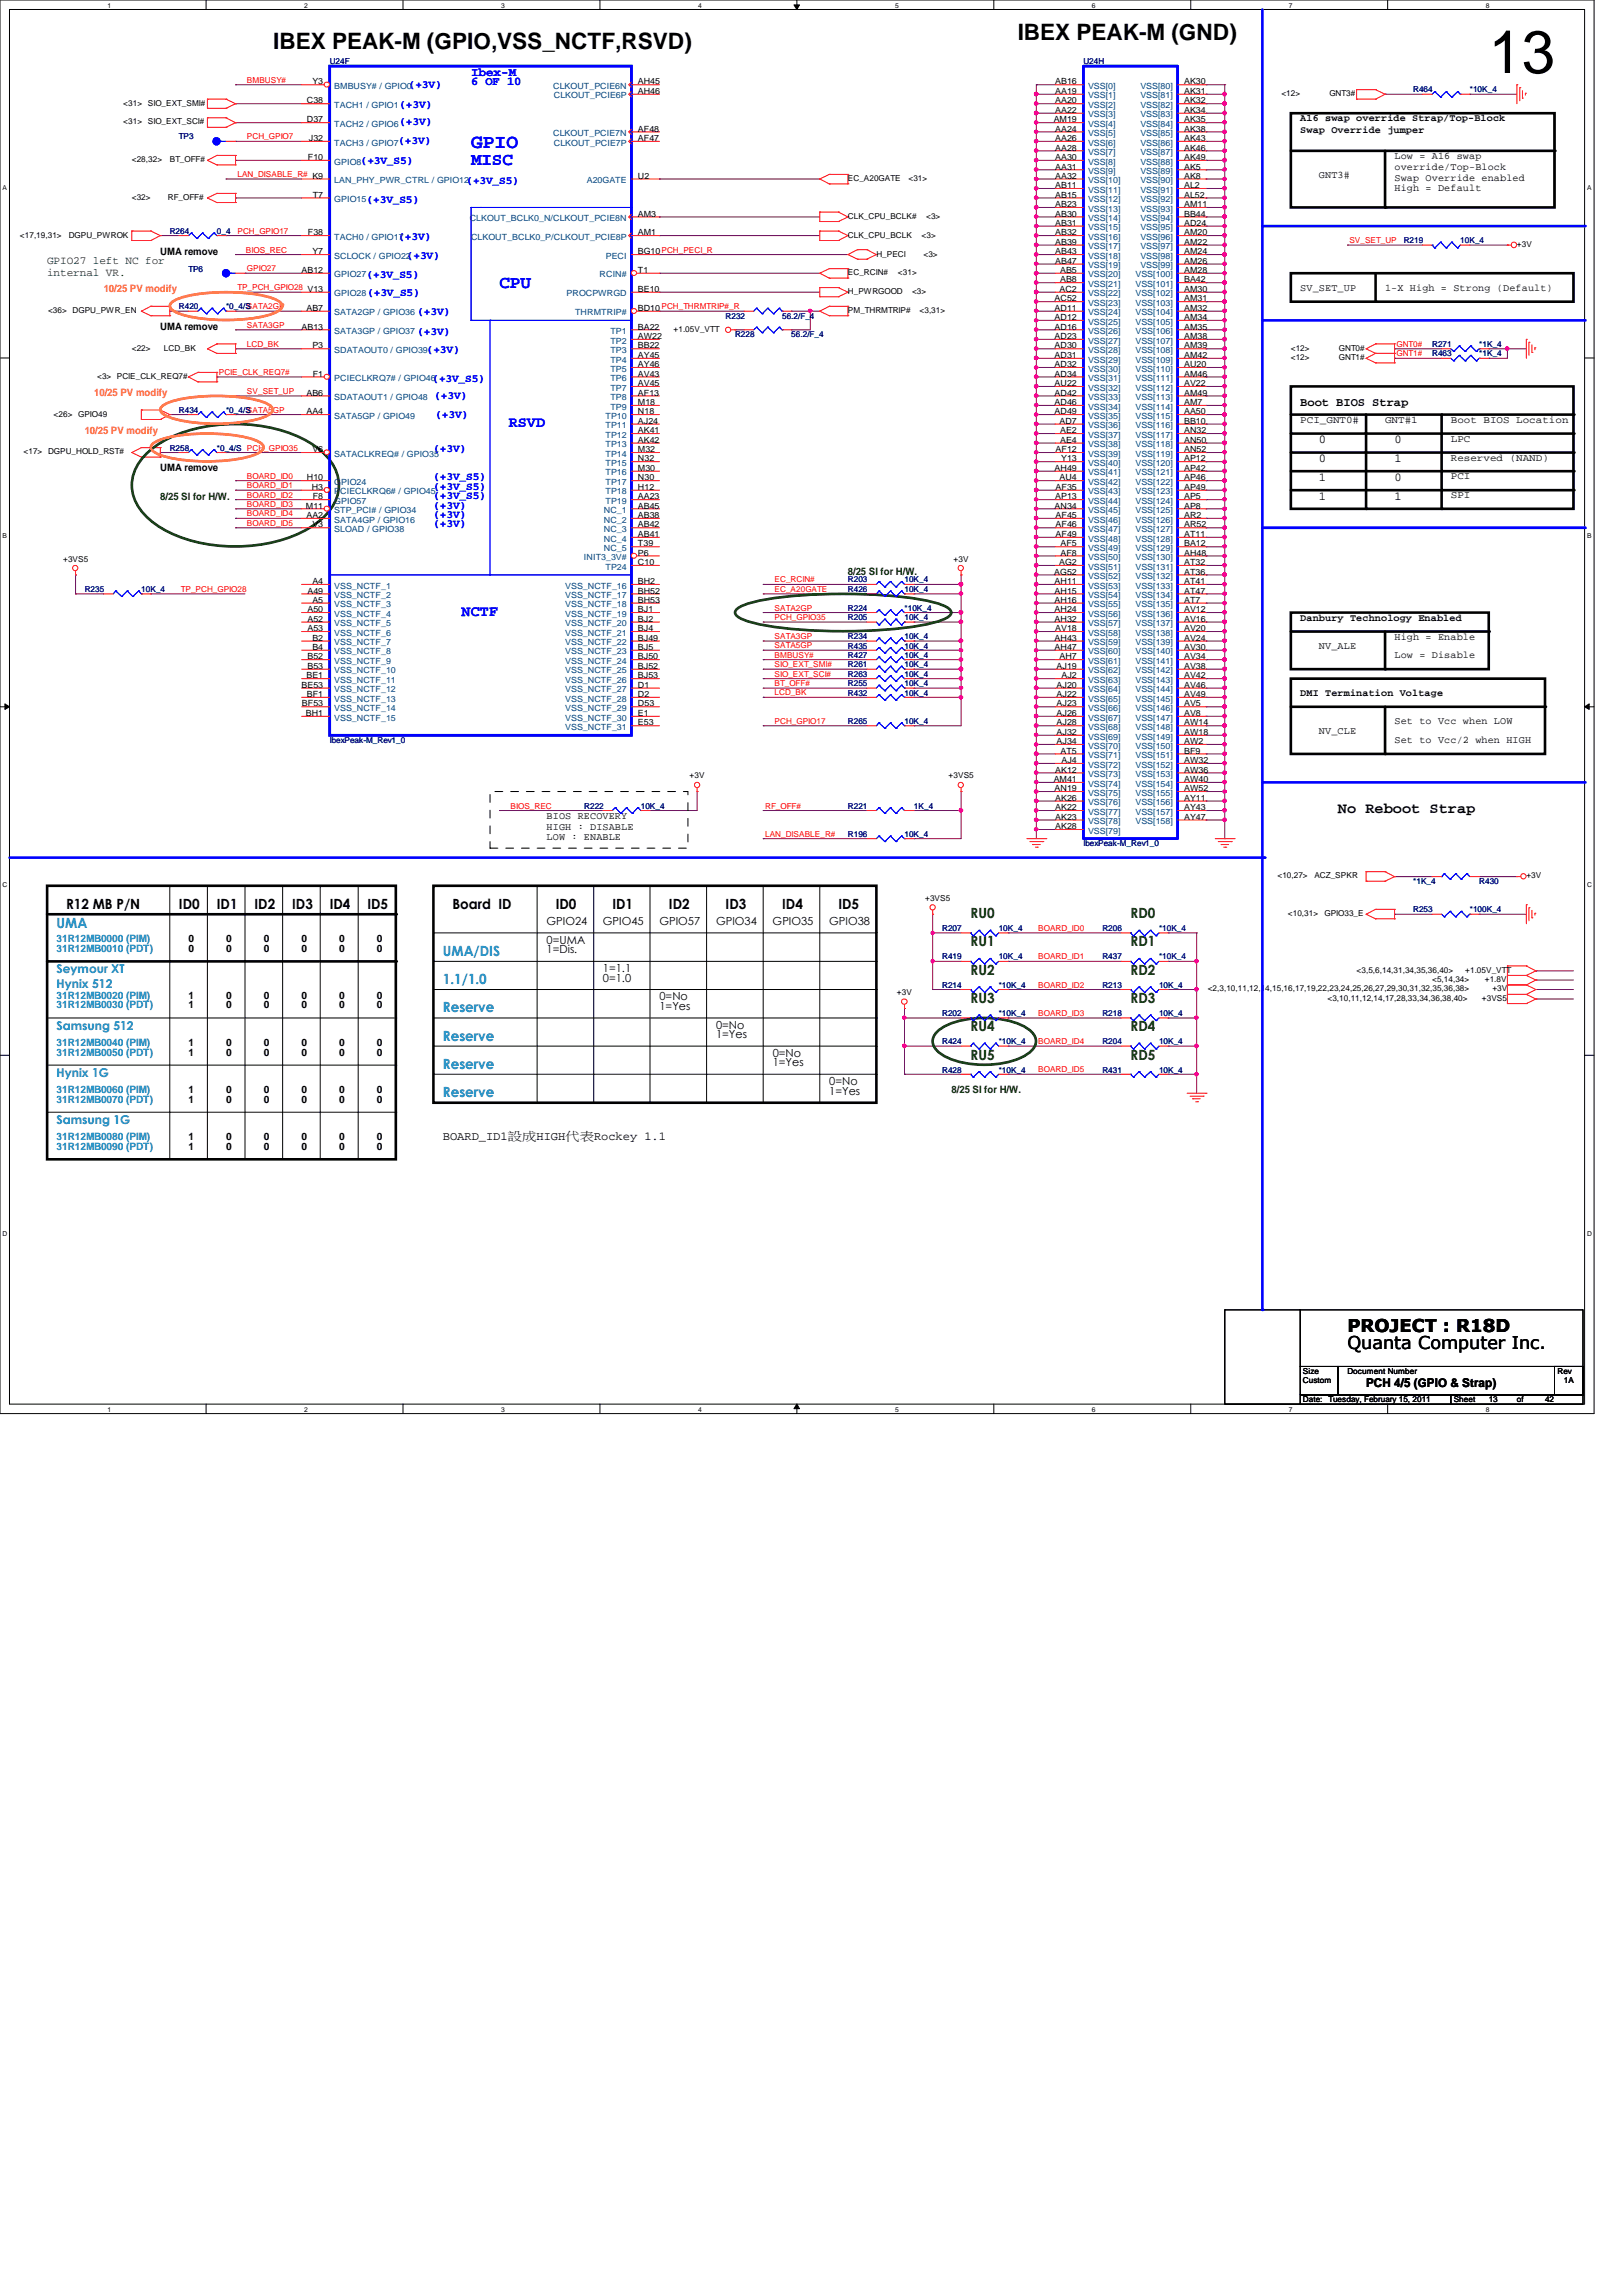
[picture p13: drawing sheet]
<svg xmlns="http://www.w3.org/2000/svg" width="210mm" height="297mm" viewBox="0 0 210 297" stroke-linecap="round" stroke-linejoin="round" font-family="sans-serif">
<defs><g id="words">
<text font-size="7.8" x="192.7" y="9.4">13</text>
<g font-size="2.9">
<text x="131.7" y="5.2">IBEX PEAK-M (GND)</text>
<text x="35.3" y="6.4">IBEX PEAK-M (GPIO,VSS_NCTF,RSVD)</text>
</g>
<text font-size="2.5" fill="#00f" x="61" y="19.1">GPIO</text>
<g font-size="2.3" fill="#00f">
<text x="61" y="21.4">MISC</text>
<text x="64.6" y="37.2">CPU</text>
</g>
<g font-size="2.3">
<text x="174.4" y="172.4">PROJECT : R18D</text>
<text x="174.4" y="174.6">Quanta Computer Inc.</text>
</g>
<g font-size="1.9" fill="#00f">
<text x="65.8" y="55.2">RSVD</text>
<text x="59.7" y="79.6">NCTF</text>
</g>
<text font-size="1.9" x="173.1" y="105.2">No Reboot Strap</text>
<g font-size="1.8">
<text x="8.6" y="117.6">R12 MB P/N</text>
<text x="23.2" y="117.6">ID0</text>
<text x="28.1" y="117.6">ID1</text>
<text x="32.9" y="117.6">ID2</text>
<text x="37.8" y="117.6">ID3</text>
<text x="42.7" y="117.6">ID4</text>
<text x="47.5" y="117.6">ID5</text>
<text x="58.5" y="117.6">Board ID</text>
<text x="71.9" y="117.6">ID0</text>
<text x="79.2" y="117.6">ID1</text>
<text x="86.6" y="117.6">ID2</text>
<text x="93.9" y="117.6">ID3</text>
<text x="101.2" y="117.6">ID4</text>
<text x="108.5" y="117.6">ID5</text>
</g>
<g font-size="1.8" fill="#004000">
<text x="125.6" y="118.8">RU0</text>
<text x="146.3" y="118.8">RD0</text>
<text x="125.6" y="122.4">RU1</text>
<text x="146.3" y="122.4">RD1</text>
<text x="125.6" y="126.1">RU2</text>
<text x="125.6" y="129.8">RU3</text>
<text x="146.3" y="126.1">RD2</text>
<text x="146.3" y="129.8">RD3</text>
<text x="125.6" y="133.4">RU4</text>
<text x="125.6" y="137.1">RU5</text>
<text x="146.3" y="133.4">RD4</text>
<text x="146.3" y="137.1">RD5</text>
</g>
<g font-size="1.8" fill="#0080c0">
<text x="7.3" y="120">UMA</text>
<text x="57.3" y="123.7">UMA/DIS</text>
<text x="57.3" y="131">Reserve</text>
<text x="57.3" y="127.3">1.1/1.0</text>
<text x="57.3" y="134.6">Reserve</text>
<text x="57.3" y="138.3">Reserve</text>
<text x="57.3" y="141.9">Reserve</text>
</g>
<g font-size="1.6" fill="#00f">
<text x="61" y="9.8">Ibex-M</text>
<text x="61" y="11">6 OF 10</text>
</g>
<g font-size="1.6">
<text x="168.3" y="52.5">Boot BIOS Strap</text>
<text x="170.7" y="59.8">0</text>
<text x="170.7" y="57.3">0</text>
<text x="180.5" y="59.8">1</text>
<text x="180.5" y="57.3">0</text>
<text x="170.7" y="62.2">1</text>
<text x="170.7" y="64.6">1</text>
<text x="180.5" y="62.2">0</text>
<text x="180.5" y="64.6">1</text>
<text x="57.3" y="147.5">BOARD_ID1設設HIGH代代Rockey 1.1</text>
<text x="176.8" y="179.5">PCH 4/5 (GPIO &amp; Strap)</text>
</g>
<g font-size="1.6" fill="#0080c0">
<text x="7.3" y="125.9">Seymour XT</text>
<text x="7.3" y="127.8">Hynix 512</text>
<text x="7.3" y="133.2">Samsung 512</text>
<text x="7.3" y="139.3">Hynix 1G</text>
<text x="7.3" y="145.4">Samsung 1G</text>
</g>
<g font-size="1.4" fill="#00f">
<text x="52.9" y="11.4">(+3V)</text>
<text x="51.7" y="14">(+3V)</text>
<text x="51.7" y="16.1">(+3V)</text>
<text x="46.7" y="21.3">(+3V_S5)</text>
<text x="51.6" y="18.6">(+3V)</text>
<text x="60.4" y="23.8">(+3V_S5)</text>
<text x="47.5" y="26.2">(+3V_S5)</text>
<text x="51.6" y="31">(+3V)</text>
<text x="52.7" y="33.4">(+3V)</text>
<text x="47.5" y="36">(+3V_S5)</text>
<text x="47.5" y="38.4">(+3V_S5)</text>
<text x="54" y="40.8">(+3V)</text>
<text x="54" y="43.3">(+3V)</text>
<text x="55.2" y="45.6">(+3V)</text>
<text x="56" y="49.4">(+3V_S5)</text>
<text x="56.2" y="51.6">(+3V)</text>
<text x="56.1" y="58.5">(+3V)</text>
<text x="56.3" y="54.1">(+3V)</text>
<text x="56.1" y="62.1">(+3V_S5)</text>
<text x="56.1" y="65.8">(+3V)</text>
<text x="56.1" y="63.3">(+3V_S5)</text>
<text x="56.1" y="64.6">(+3V_S5)</text>
<text x="56.1" y="67">(+3V)</text>
<text x="56.1" y="68.2">(+3V)</text>
</g>
<g font-size="1.4" fill="#008000">
<text x="6.1" y="34.1">GPIO27 left NC for</text>
<text x="6.1" y="35.7">internal VR.</text>
</g>
<g font-size="1.4">
<text x="70.7" y="119.7">GPIO24</text>
<text x="78" y="119.7">GPIO45</text>
<text x="85.3" y="119.7">GPIO57</text>
<text x="92.7" y="119.7">GPIO34</text>
<text x="100" y="119.7">GPIO35</text>
<text x="107.3" y="119.7">GPIO38</text>
<text x="70.7" y="123.3">1=Dis.</text>
<text x="70.7" y="122.1">0=UMA</text>
<text x="78" y="125.8">1=1.1</text>
<text x="78" y="127">0=1.0</text>
<text x="85.3" y="130.6">1=Yes</text>
<text x="85.3" y="129.4">0=No</text>
<text x="92.7" y="134.3">1=Yes</text>
<text x="92.7" y="133.1">0=No</text>
<text x="100" y="138">1=Yes</text>
<text x="100" y="136.7">0=No</text>
<text x="107.3" y="141.6">1=Yes</text>
<text x="107.3" y="140.4">0=No</text>
</g>
<g font-size="1.3">
<text x="168.3" y="15.7">A16 swap override Strap/Top-Block</text>
<text x="168.3" y="17.1">Swap Override jumper</text>
<text x="170.7" y="23">GNT3#</text>
<text x="180.5" y="20.6">Low = A16 swap</text>
<text x="180.5" y="22">override/Top-Block</text>
<text x="180.5" y="23.4">Swap Override enabled</text>
<text x="180.5" y="24.8">High = Default</text>
<text x="20.7" y="32.9">UMA remove</text>
<text x="168.3" y="37.6">SV_SET_UP</text>
<text x="179.2" y="37.6">1-X High = Strong (Default)</text>
<text x="20.7" y="42.7">UMA remove</text>
<text x="168.3" y="54.7">PCI_GNT0#</text>
<text x="179.2" y="54.7">GNT#1</text>
<text x="187.7" y="54.7">Boot BIOS Location</text>
<text x="187.7" y="57.2">LPC</text>
<text x="187.7" y="59.6">Reserved (NAND)</text>
<text x="20.7" y="61">UMA remove</text>
<text x="187.7" y="62">PCI</text>
<text x="187.7" y="64.5">SPI</text>
<text x="168.3" y="80.3">Danbury Technology Enabled</text>
<text x="170.7" y="84">NV_ALE</text>
<text x="180.5" y="82.8">High = Enable</text>
<text x="180.5" y="85.2">Low = Disable</text>
<text x="168.3" y="90.1">DMI Termination Voltage</text>
<text x="170.7" y="95">NV_CLE</text>
<text x="180.5" y="93.7">Set to Vcc when LOW</text>
<text x="180.5" y="96.2">Set to Vcc/2 when HIGH</text>
<text x="70.7" y="105.9">BIOS RECOVERY</text>
<text x="70.7" y="107.3">HIGH : DISABLE</text>
<text x="70.7" y="108.7">LOW : ENABLE</text>
<text x="24.4" y="121.9">0</text>
<text x="24.4" y="123.1">0</text>
<text x="29.3" y="121.9">0</text>
<text x="29.3" y="123.1">0</text>
<text x="34.2" y="121.9">0</text>
<text x="34.2" y="123.1">0</text>
<text x="39" y="121.9">0</text>
<text x="39" y="123.1">0</text>
<text x="43.9" y="121.9">0</text>
<text x="43.9" y="123.1">0</text>
<text x="48.8" y="121.9">0</text>
<text x="48.8" y="123.1">0</text>
<text x="24.4" y="129.2">1</text>
<text x="24.4" y="130.5">1</text>
<text x="29.3" y="129.2">0</text>
<text x="29.3" y="130.5">0</text>
<text x="34.2" y="129.2">0</text>
<text x="34.2" y="130.5">0</text>
<text x="39" y="129.2">0</text>
<text x="39" y="130.5">0</text>
<text x="43.9" y="129.2">0</text>
<text x="43.9" y="130.5">0</text>
<text x="48.8" y="129.2">0</text>
<text x="48.8" y="130.5">0</text>
<text x="24.4" y="135.3">1</text>
<text x="24.4" y="136.6">1</text>
<text x="29.3" y="135.3">0</text>
<text x="29.3" y="136.6">0</text>
<text x="34.2" y="135.3">0</text>
<text x="34.2" y="136.6">0</text>
<text x="39" y="135.3">0</text>
<text x="39" y="136.6">0</text>
<text x="43.9" y="135.3">0</text>
<text x="43.9" y="136.6">0</text>
<text x="48.8" y="135.3">0</text>
<text x="48.8" y="136.6">0</text>
<text x="24.4" y="141.4">1</text>
<text x="24.4" y="142.7">1</text>
<text x="29.3" y="141.4">0</text>
<text x="29.3" y="142.7">0</text>
<text x="34.2" y="141.4">0</text>
<text x="34.2" y="142.7">0</text>
<text x="39" y="141.4">0</text>
<text x="39" y="142.7">0</text>
<text x="43.9" y="141.4">0</text>
<text x="43.9" y="142.7">0</text>
<text x="48.8" y="141.4">0</text>
<text x="48.8" y="142.7">0</text>
<text x="24.4" y="147.5">1</text>
<text x="24.4" y="148.8">1</text>
<text x="29.3" y="147.5">0</text>
<text x="29.3" y="148.8">0</text>
<text x="34.2" y="147.5">0</text>
<text x="34.2" y="148.8">0</text>
<text x="39" y="147.5">0</text>
<text x="39" y="148.8">0</text>
<text x="43.9" y="147.5">0</text>
<text x="43.9" y="148.8">0</text>
<text x="48.8" y="147.5">0</text>
<text x="48.8" y="148.8">0</text>
</g>
<g font-size="1.3" fill="#ff8000">
<text x="13.4" y="37.8">10/25 PV modify</text>
<text x="12.2" y="51.2">10/25 PV modify</text>
<text x="11" y="56.1">10/25 PV modify</text>
</g>
<g font-size="1.3" fill="#004000">
<text x="20.7" y="64.6">8/25 SI for H/W.</text>
<text x="109.7" y="74.4">8/25 SI for H/W.</text>
<text x="123.1" y="141.4">8/25 SI for H/W.</text>
</g>
<g font-size="1.3" fill="#0080c0">
<text x="7.3" y="121.9">31R12MB0000 (PIM)</text>
<text x="7.3" y="123.1">31R12MB0010 (PDT)</text>
<text x="7.3" y="129.2">31R12MB0020 (PIM)</text>
<text x="7.3" y="130.5">31R12MB0030 (PDT)</text>
<text x="7.3" y="135.3">31R12MB0040 (PIM)</text>
<text x="7.3" y="136.6">31R12MB0050 (PDT)</text>
<text x="7.3" y="141.4">31R12MB0060 (PIM)</text>
<text x="7.3" y="142.7">31R12MB0070 (PDT)</text>
<text x="7.3" y="147.5">31R12MB0080 (PIM)</text>
<text x="7.3" y="148.8">31R12MB0090 (PDT)</text>
</g>
<g font-size="1.1" fill="#f00">
<text x="32" y="10.7">BMBUSY#</text>
<text x="30.7" y="22.9">LAN_DISABLE_R# K9</text>
<text x="32" y="18">PCH_GPIO7</text>
<text x="30.7" y="30.2">PCH_GPIO17</text>
<text x="31.8" y="32.7">BIOS_REC</text>
<text x="32" y="35.1">GPIO27</text>
<text x="174.6" y="31.5">SV_SET_UP</text>
<text x="30.7" y="37.5">TP_PCH_GPIO28 V13</text>
<text x="32" y="40">SATA2GP</text>
<text x="32" y="44.9">LCD_BK</text>
<text x="32" y="42.4">SATA3GP</text>
<text x="180.7" y="46.1">GNT1#</text>
<text x="180.7" y="44.9">GNT0#</text>
<text x="28.3" y="48.5">PCIE_CLK_REQ7#</text>
<text x="32" y="51">SV_SET_UP</text>
<text x="32" y="53.4">SATA5GP</text>
<text x="32" y="63.2">BOARD_ID1</text>
<text x="32" y="64.4">BOARD_ID2</text>
<text x="32" y="65.6">BOARD_ID3</text>
<text x="32" y="61.9">BOARD_ID0</text>
<text x="32" y="66.8">BOARD_ID4</text>
<text x="32" y="68">BOARD_ID5</text>
<text x="23.4" y="76.6">TP_PCH_GPIO28</text>
<text x="100.2" y="76.6">EC_A20GATE</text>
<text x="100.2" y="75.4">EC_RCIN#</text>
<text x="100.2" y="79">SATA2GP</text>
<text x="100.2" y="82.7">SATA3GP</text>
<text x="100.2" y="80.2">PCH_GPIO35</text>
<text x="100.2" y="83.9">SATA5GP</text>
<text x="100.2" y="85.1">BMBUSY#</text>
<text x="100.2" y="86.3">SIO_EXT_SMI#</text>
<text x="100.2" y="87.5">SIO_EXT_SCI#</text>
<text x="100.2" y="88.8">BT_OFF#</text>
<text x="100.2" y="90">LCD_BK</text>
<text x="100.2" y="93.6">PCH_GPIO17</text>
<text x="66.1" y="104.6">BIOS_REC</text>
<text x="99" y="104.6">RF_OFF#</text>
<text x="99" y="108.2">LAN_DISABLE_R#</text>
<text x="134.4" y="120.4">BOARD_ID0</text>
<text x="134.4" y="124.1">BOARD_ID1</text>
<text x="134.4" y="127.8">BOARD_ID2</text>
<text x="134.4" y="131.4">BOARD_ID3</text>
<text x="134.4" y="135.1">BOARD_ID4</text>
<text x="134.4" y="138.7">BOARD_ID5</text>
</g>
<g font-size="1.1">
<text x="40.4" y="10.9">Y3</text>
<text x="82.5" y="10.9">AH45</text>
<text x="136.6" y="10.9">AB16</text>
<text x="153.2" y="10.9">AK30</text>
<text x="16" y="13.7">&lt;31&gt; SIO_EXT_SMI#</text>
<text x="16" y="16.1">&lt;31&gt; SIO_EXT_SCI#</text>
<text x="39.7" y="15.8">D37</text>
<text x="39.7" y="13.4">C38</text>
<text x="82.5" y="12.1">AH46</text>
<text x="82.5" y="17">AF48</text>
<text x="136.4" y="15.8">AM19</text>
<text x="136.6" y="12.1">AA19</text>
<text x="136.6" y="13.4">AA20</text>
<text x="136.6" y="14.6">AA22</text>
<text x="136.6" y="17">AA24</text>
<text x="153.2" y="12.1">AK31</text>
<text x="153.2" y="13.4">AK32</text>
<text x="153.2" y="14.6">AK34</text>
<text x="153.2" y="15.8">AK35</text>
<text x="153.2" y="17">AK38</text>
<text x="165.8" y="12.4">&lt;12&gt;</text>
<text x="172" y="12.4">GNT3#</text>
<text x="17.1" y="21">&lt;28,32&gt;</text>
<text x="22" y="21">BT_OFF#</text>
<text x="39.8" y="20.7">F10</text>
<text x="40" y="18.2">J32</text>
<text x="82.5" y="23.1">U2</text>
<text x="82.5" y="18.2">AF47</text>
<text x="109.7" y="23.4">EC_A20GATE</text>
<text x="117.6" y="23.4">&lt;31&gt;</text>
<text x="136.6" y="18.2">AA26</text>
<text x="136.6" y="19.5">AA28</text>
<text x="136.6" y="20.7">AA30</text>
<text x="136.6" y="21.9">AA31</text>
<text x="136.6" y="23.1">AA32</text>
<text x="153.2" y="18.2">AK43</text>
<text x="153.2" y="19.5">AK46</text>
<text x="153.2" y="20.7">AK49</text>
<text x="153.2" y="21.9">AK5</text>
<text x="153.2" y="23.1">AK8</text>
<text x="17.1" y="25.9">&lt;32&gt;</text>
<text x="21.7" y="25.9">RF_OFF#</text>
<text x="40.5" y="25.6">T7</text>
<text x="82.5" y="28">AM3</text>
<text x="109.7" y="28.3">CLK_CPU_BCLK#</text>
<text x="119.8" y="28.3">&lt;3&gt;</text>
<text x="136.6" y="24.3">AB11</text>
<text x="136.6" y="25.6">AB15</text>
<text x="136.6" y="26.8">AB23</text>
<text x="136.6" y="28">AB30</text>
<text x="136.6" y="29.2">AB31</text>
<text x="153.2" y="24.3">AL2</text>
<text x="153.2" y="25.6">AL52</text>
<text x="153.2" y="26.8">AM11</text>
<text x="153.2" y="29.2">AD24</text>
<text x="153.2" y="28">BB44</text>
<text x="2.6" y="30.7">&lt;17,19,31&gt;</text>
<text x="8.9" y="30.7">DGPU_PWROK</text>
<text x="39" y="35.3">AB12</text>
<text x="39.8" y="30.4">F38</text>
<text x="40.4" y="32.9">Y7</text>
<text x="82.5" y="35.3">T1</text>
<text x="82.5" y="32.9">BG10PCH_PECI_R</text>
<text x="82.5" y="30.4">AM1</text>
<text x="109.7" y="30.7">CLK_CPU_BCLK</text>
<text x="109.7" y="35.6">EC_RCIN#</text>
<text x="113.4" y="33.2">H_PECI</text>
<text x="116.2" y="35.6">&lt;31&gt;</text>
<text x="119.3" y="30.7">&lt;3&gt;</text>
<text x="119.5" y="33.2">&lt;3&gt;</text>
<text x="136.6" y="30.4">AB32</text>
<text x="136.6" y="31.7">AB39</text>
<text x="136.6" y="32.9">AB43</text>
<text x="136.6" y="34.1">AB47</text>
<text x="137.2" y="35.3">AB5</text>
<text x="153.2" y="30.4">AM20</text>
<text x="153.2" y="31.7">AM22</text>
<text x="153.2" y="32.9">AM24</text>
<text x="153.2" y="34.1">AM26</text>
<text x="153.2" y="35.3">AM28</text>
<text x="196.3" y="32">+3V</text>
<text x="6.2" y="40.5">&lt;36&gt; DGPU_PWR_EN</text>
<text x="39.7" y="40.2">AB7</text>
<text x="82.5" y="37.8">BE10</text>
<text x="82.5" y="40.2">BD10PCH_THRMTRIP#_R</text>
<text x="109.7" y="38.1">H_PWRGOOD</text>
<text x="109.7" y="40.5">PM_THRMTRIP#</text>
<text x="118" y="38.1">&lt;3&gt;</text>
<text x="119" y="40.5">&lt;3,31&gt;</text>
<text x="136.5" y="39">AC52</text>
<text x="136.5" y="40.2">AD11</text>
<text x="136.5" y="41.4">AD12</text>
<text x="137.1" y="37.8">AC2</text>
<text x="137.2" y="36.5">AB8</text>
<text x="153.2" y="37.8">AM30</text>
<text x="153.2" y="39">AM31</text>
<text x="153.2" y="40.2">AM32</text>
<text x="153.2" y="41.4">AM34</text>
<text x="153.2" y="36.5">BA42</text>
<text x="17.1" y="45.4">&lt;22&gt;</text>
<text x="21.2" y="45.4">LCD_BK</text>
<text x="39" y="42.6">AB13</text>
<text x="40.4" y="45.1">P3</text>
<text x="82.5" y="47.5">AY46</text>
<text x="82.5" y="46.3">AY45</text>
<text x="82.5" y="45.1">BB22</text>
<text x="82.5" y="42.6">BA22</text>
<text x="82.5" y="43.9">AW22</text>
<text x="87.2" y="42.9">+1.05V_VTT</text>
<text x="136.5" y="42.6">AD16</text>
<text x="136.5" y="43.9">AD23</text>
<text x="136.5" y="45.1">AD30</text>
<text x="136.5" y="46.3">AD31</text>
<text x="136.5" y="47.5">AD32</text>
<text x="153.2" y="42.6">AM35</text>
<text x="153.2" y="43.9">AM38</text>
<text x="153.2" y="45.1">AM39</text>
<text x="153.2" y="46.3">AM42</text>
<text x="153.2" y="47.5">AU20</text>
<text x="167" y="45.4">&lt;12&gt;</text>
<text x="167" y="46.6">&lt;12&gt;</text>
<text x="173.3" y="45.4">GNT0#</text>
<text x="173.3" y="46.6">GNT1#</text>
<text x="6.9" y="53.9">&lt;26&gt; GPIO49</text>
<text x="12.6" y="49">&lt;3&gt; PCIE_CLK_REQ7#</text>
<text x="39.7" y="53.6">AA4</text>
<text x="39.7" y="51.2">AB6</text>
<text x="40.5" y="48.7">F1</text>
<text x="82.5" y="52.4">M18</text>
<text x="82.5" y="53.6">N18</text>
<text x="82.5" y="48.7">AV43</text>
<text x="82.5" y="50">AV45</text>
<text x="82.5" y="51.2">AF13</text>
<text x="136.5" y="48.7">AD34</text>
<text x="136.5" y="51.2">AD42</text>
<text x="136.5" y="52.4">AD46</text>
<text x="136.5" y="53.6">AD49</text>
<text x="136.5" y="50">AU22</text>
<text x="153.2" y="48.7">AM46</text>
<text x="153.2" y="50">AV22</text>
<text x="153.2" y="51.2">AM49</text>
<text x="153.2" y="52.4">AM7</text>
<text x="153.2" y="53.6">AA50</text>
<text x="3" y="58.8">&lt;17&gt; DGPU_HOLD_RST#</text>
<text x="40.4" y="58.5">V6</text>
<text x="82.5" y="54.8">AJ24</text>
<text x="82.5" y="56">AK41</text>
<text x="82.5" y="57.3">AK42</text>
<text x="82.5" y="58.5">M32</text>
<text x="82.5" y="59.7">N32</text>
<text x="136.6" y="58.5">AF12</text>
<text x="137.1" y="54.8">AD7</text>
<text x="137.2" y="56">AE2</text>
<text x="137.2" y="57.3">AE4</text>
<text x="137.3" y="59.7">Y13</text>
<text x="153.2" y="54.8">BB10</text>
<text x="153.2" y="56">AN32</text>
<text x="153.2" y="57.3">AN50</text>
<text x="153.2" y="58.5">AN52</text>
<text x="153.2" y="59.7">AP12</text>
<text x="39.6" y="65.8">M11</text>
<text x="39.7" y="62.1">H10</text>
<text x="40.3" y="63.4">H3</text>
<text x="40.5" y="64.6">F8</text>
<text x="82.5" y="60.9">M30</text>
<text x="82.5" y="62.1">N30</text>
<text x="82.5" y="65.8">AB45</text>
<text x="82.5" y="64.6">AA23</text>
<text x="82.5" y="63.4">H12</text>
<text x="136.5" y="65.8">AN34</text>
<text x="136.5" y="60.9">AH49</text>
<text x="136.6" y="64.6">AP13</text>
<text x="136.6" y="63.4">AF35</text>
<text x="137.1" y="62.1">AU4</text>
<text x="153.2" y="60.9">AP42</text>
<text x="153.2" y="62.1">AP46</text>
<text x="153.2" y="63.4">AP49</text>
<text x="153.2" y="64.6">AP5</text>
<text x="153.2" y="65.8">AP8</text>
<text x="39.7" y="67">AA2</text>
<text x="40.4" y="68.2">V3</text>
<text x="82.5" y="67">AB38</text>
<text x="82.5" y="68.2">AB42</text>
<text x="82.5" y="69.5">AB41</text>
<text x="82.5" y="70.7">T39</text>
<text x="82.5" y="71.9">P6</text>
<text x="136.6" y="67">AF45</text>
<text x="136.6" y="68.2">AF46</text>
<text x="136.6" y="69.5">AF49</text>
<text x="137.2" y="70.7">AF5</text>
<text x="137.2" y="71.9">AF8</text>
<text x="153.2" y="67">AR2</text>
<text x="153.2" y="68.2">AR52</text>
<text x="153.2" y="69.5">AT11</text>
<text x="153.2" y="70.7">BA12</text>
<text x="153.2" y="71.9">AH48</text>
<text x="8.2" y="72.7">+3VS5</text>
<text x="39.8" y="76.8">A49</text>
<text x="40.4" y="75.6">A4</text>
<text x="40.4" y="78">A5</text>
<text x="82.5" y="75.6">BH2</text>
<text x="82.5" y="76.8">BH52</text>
<text x="82.5" y="78">BH53</text>
<text x="82.5" y="73.1">C10</text>
<text x="123.4" y="72.7">+3V</text>
<text x="136.4" y="74.3">AG52</text>
<text x="136.5" y="75.6">AH11</text>
<text x="136.5" y="76.8">AH15</text>
<text x="136.5" y="78">AH16</text>
<text x="137.1" y="73.1">AG2</text>
<text x="153.2" y="73.1">AT32</text>
<text x="153.2" y="74.3">AT36</text>
<text x="153.2" y="75.6">AT41</text>
<text x="153.2" y="76.8">AT47</text>
<text x="153.2" y="78">AT7</text>
<text x="39.8" y="79.2">A50</text>
<text x="39.8" y="80.4">A52</text>
<text x="39.8" y="81.7">A53</text>
<text x="40.4" y="82.9">B2</text>
<text x="82.5" y="79.2">BJ1</text>
<text x="82.5" y="80.4">BJ2</text>
<text x="82.5" y="81.7">BJ4</text>
<text x="82.5" y="82.9">BJ49</text>
<text x="136.5" y="79.2">AH24</text>
<text x="136.5" y="80.4">AH32</text>
<text x="136.5" y="82.9">AH43</text>
<text x="136.6" y="81.7">AV18</text>
<text x="153.2" y="79.2">AV12</text>
<text x="153.2" y="80.4">AV16</text>
<text x="153.2" y="81.7">AV20</text>
<text x="153.2" y="82.9">AV24</text>
<text x="39" y="89">BE53</text>
<text x="39.7" y="87.8">BE1</text>
<text x="39.8" y="85.3">B52</text>
<text x="39.8" y="86.5">B53</text>
<text x="40.4" y="84.1">B4</text>
<text x="82.5" y="84.1">BJ5</text>
<text x="82.5" y="85.3">BJ50</text>
<text x="82.5" y="86.5">BJ52</text>
<text x="82.5" y="87.8">BJ53</text>
<text x="82.5" y="89">D1</text>
<text x="136.5" y="84.1">AH47</text>
<text x="136.7" y="86.5">AJ19</text>
<text x="136.7" y="89">AJ20</text>
<text x="137.1" y="85.3">AH7</text>
<text x="137.4" y="87.8">AJ2</text>
<text x="153.2" y="84.1">AV30</text>
<text x="153.2" y="85.3">AV34</text>
<text x="153.2" y="86.5">AV38</text>
<text x="153.2" y="87.8">AV42</text>
<text x="153.2" y="89">AV46</text>
<text x="39.1" y="91.4">BF53</text>
<text x="39.6" y="92.6">BH1</text>
<text x="39.7" y="90.2">BF1</text>
<text x="82.5" y="90.2">D2</text>
<text x="82.5" y="91.4">D53</text>
<text x="82.5" y="92.6">E1</text>
<text x="82.5" y="93.9">E53</text>
<text x="136.7" y="90.2">AJ22</text>
<text x="136.7" y="91.4">AJ23</text>
<text x="136.7" y="92.6">AJ26</text>
<text x="136.7" y="93.9">AJ28</text>
<text x="136.7" y="95.1">AJ32</text>
<text x="153.2" y="90.2">AV49</text>
<text x="153.2" y="91.4">AV5</text>
<text x="153.2" y="92.6">AV8</text>
<text x="153.2" y="93.9">AW14</text>
<text x="153.2" y="95.1">AW18</text>
<text x="89.2" y="100.7">+3V</text>
<text x="122.8" y="100.7">+3VS5</text>
<text x="136.4" y="101.2">AM41</text>
<text x="136.6" y="99.9">AK12</text>
<text x="136.7" y="96.3">AJ34</text>
<text x="137.2" y="97.5">AT5</text>
<text x="137.4" y="98.7">AJ4</text>
<text x="153.2" y="96.3">AW2</text>
<text x="153.2" y="97.5">BF9</text>
<text x="153.2" y="98.7">AW32</text>
<text x="153.2" y="99.9">AW36</text>
<text x="153.2" y="101.2">AW40</text>
<text x="136.5" y="102.4">AN19</text>
<text x="136.6" y="103.6">AK26</text>
<text x="136.6" y="104.8">AK22</text>
<text x="136.6" y="106">AK23</text>
<text x="136.6" y="107.3">AK28</text>
<text x="153.2" y="102.4">AW52</text>
<text x="153.2" y="103.6">AY11</text>
<text x="153.2" y="104.8">AY43</text>
<text x="153.2" y="106">AY47</text>
<text x="165.3" y="113.6">&lt;10,27&gt;</text>
<text x="170.1" y="113.6">ACZ_SPKR</text>
<text x="197.5" y="113.6">+3V</text>
<text x="119.7" y="116.5">+3VS5</text>
<text x="166.7" y="118.5">&lt;10,31&gt;</text>
<text x="171.4" y="118.5">GPIO33_E</text>
<text x="175.6" y="125.8">&lt;3,5,6,14,31,34,35,36,40&gt;</text>
<text x="189.6" y="125.8">+1.05V_VTT</text>
<text x="116.1" y="128.7">+3V</text>
<text x="156.3" y="128.3">&lt;2,3,10,11,12,14,15,16,17,19,22,23,24,25,26,27,29,30,31,32,35,36,38&gt;</text>
<text x="171.8" y="129.5">&lt;3,10,11,12,14,17,28,33,34,36,38,40&gt;</text>
<text x="185.3" y="127">&lt;5,14,34&gt;</text>
<text x="191.8" y="129.5">+3VS5</text>
<text x="192.2" y="127">+1.8V</text>
<text x="193.1" y="128.3">+3V</text>
<text x="168.6" y="177.8">Size</text>
<text x="168.6" y="178.9">Custom</text>
<text x="174.4" y="177.8">Document Number</text>
<text x="201.5" y="177.8">Rev</text>
<text x="202.4" y="179">1A</text>
<text x="168.6" y="181.4">Date:</text>
<text x="171.9" y="181.4">Tuesday, February 15, 2011</text>
<text x="188.1" y="181.4">Sheet</text>
<text x="192.7" y="181.4">13</text>
<text x="196.3" y="181.4">of</text>
<text x="199.9" y="181.4">42</text>
</g>
<g font-size="1.1" fill="#000080">
<text x="42.7" y="8.3">U24F</text>
<text x="140.2" y="8.3">U24H</text>
<text x="182.9" y="11.9">R464</text>
<text x="190.2" y="11.9">*10K_4</text>
<text x="23.2" y="18">TP3</text>
<text x="22" y="30.2">R264</text>
<text x="24.4" y="35.1">TP6</text>
<text x="28.1" y="30.2">0_4</text>
<text x="181.7" y="31.5">R219</text>
<text x="189" y="31.5">10K_4</text>
<text x="23.2" y="40">R420</text>
<text x="29.3" y="40">*0_4/S</text>
<text x="93.9" y="41.2">R232</text>
<text x="101.2" y="41.2">56.2/F_4</text>
<text x="95.1" y="43.6">R228</text>
<text x="102.4" y="43.6">56.2/F_4</text>
<text x="185.3" y="44.9">R271</text>
<text x="185.3" y="46.1">R463</text>
<text x="191.4" y="44.9">*1K_4</text>
<text x="191.4" y="46.1">*1K_4</text>
<text x="23.2" y="53.4">R434</text>
<text x="29.3" y="53.4">*0_4/S</text>
<text x="22" y="58.3">R258</text>
<text x="28.1" y="58.3">*0_4/S PCH_GPIO35</text>
<text x="11" y="76.6">R235</text>
<text x="18.3" y="76.6">10K_4</text>
<text x="109.7" y="75.4">R203</text>
<text x="109.7" y="76.6">R426</text>
<text x="117.1" y="75.4">10K_4</text>
<text x="117.1" y="76.6">10K_4</text>
<text x="109.7" y="80.2">R205</text>
<text x="109.7" y="79">R224</text>
<text x="109.7" y="83.9">R435</text>
<text x="109.7" y="82.7">R234</text>
<text x="117.1" y="80.2">10K_4</text>
<text x="117.1" y="79">*10K_4</text>
<text x="117.1" y="83.9">10K_4</text>
<text x="117.1" y="82.7">10K_4</text>
<text x="109.7" y="86.3">R261</text>
<text x="109.7" y="87.5">R263</text>
<text x="109.7" y="88.8">R255</text>
<text x="109.7" y="85.1">R427</text>
<text x="117.1" y="86.3">10K_4</text>
<text x="117.1" y="87.5">10K_4</text>
<text x="117.1" y="88.8">10K_4</text>
<text x="117.1" y="85.1">10K_4</text>
<text x="109.7" y="93.6">R265</text>
<text x="109.7" y="90">R432</text>
<text x="117.1" y="93.6">10K_4</text>
<text x="117.1" y="90">10K_4</text>
<text x="42.7" y="96.1">IbexPeak-M_Rev1_0</text>
<text x="75.6" y="104.6">R222</text>
<text x="82.9" y="104.6">10K_4</text>
<text x="109.7" y="104.6">R221</text>
<text x="118.3" y="104.6">1K_4</text>
<text x="109.7" y="108.3">R196</text>
<text x="117.1" y="108.3">10K_4</text>
<text x="140.2" y="109.5">IbexPeak-M_Rev1_0</text>
<text x="182.9" y="118">R253</text>
<text x="182.9" y="114.4">*1K_4</text>
<text x="190.2" y="118">*100K_4</text>
<text x="191.4" y="114.4">R430</text>
<text x="121.9" y="124.1">R419</text>
<text x="121.9" y="120.5">R207</text>
<text x="129.2" y="124.1">10K_4</text>
<text x="129.2" y="120.5">10K_4</text>
<text x="142.7" y="124.1">R437</text>
<text x="142.7" y="120.5">R206</text>
<text x="150" y="124.1">*10K_4</text>
<text x="150" y="120.5">*10K_4</text>
<text x="121.9" y="127.8">R214</text>
<text x="121.9" y="131.4">R202</text>
<text x="129.2" y="127.8">*10K_4</text>
<text x="129.2" y="131.4">*10K_4</text>
<text x="142.7" y="127.8">R213</text>
<text x="142.7" y="131.4">R218</text>
<text x="150" y="127.8">10K_4</text>
<text x="150" y="131.4">10K_4</text>
<text x="121.9" y="135.1">R424</text>
<text x="129.2" y="135.1">*10K_4</text>
<text x="142.7" y="135.1">R204</text>
<text x="150" y="135.1">10K_4</text>
<text x="121.9" y="138.8">R428</text>
<text x="129.2" y="138.8">*10K_4</text>
<text x="142.7" y="138.8">R431</text>
<text x="150" y="138.8">10K_4</text>
</g>
<g font-size="1.1" fill="#004080">
<text x="43.3" y="11.5">BMBUSY# / GPIO0</text>
<text x="71.6" y="11.5">CLKOUT_PCIE6N</text>
<text x="140.8" y="11.5">VSS[0]</text>
<text x="147.6" y="11.5">VSS[80]</text>
<text x="43.3" y="16.4">TACH2 / GPIO6</text>
<text x="43.3" y="14">TACH1 / GPIO1</text>
<text x="71.6" y="17.6">CLKOUT_PCIE7N</text>
<text x="71.7" y="12.7">CLKOUT_PCIE6P</text>
<text x="140.8" y="12.7">VSS[1]</text>
<text x="140.8" y="14">VSS[2]</text>
<text x="140.8" y="15.2">VSS[3]</text>
<text x="140.8" y="17.6">VSS[5]</text>
<text x="140.8" y="16.4">VSS[4]</text>
<text x="147.6" y="12.7">VSS[81]</text>
<text x="147.6" y="14">VSS[82]</text>
<text x="147.6" y="15.2">VSS[83]</text>
<text x="147.6" y="16.4">VSS[84]</text>
<text x="147.6" y="17.6">VSS[85]</text>
<text x="43.3" y="23.7">LAN_PHY_PWR_CTRL / GPIO12</text>
<text x="43.3" y="18.8">TACH3 / GPIO7</text>
<text x="43.3" y="21.3">GPIO8</text>
<text x="71.7" y="18.8">CLKOUT_PCIE7P</text>
<text x="75.9" y="23.7">A20GATE</text>
<text x="140.8" y="18.8">VSS[6]</text>
<text x="140.8" y="20.1">VSS[7]</text>
<text x="140.8" y="21.3">VSS[8]</text>
<text x="140.8" y="22.5">VSS[9]</text>
<text x="140.8" y="23.7">VSS[10]</text>
<text x="147.6" y="18.8">VSS[86]</text>
<text x="147.6" y="20.1">VSS[87]</text>
<text x="147.6" y="21.3">VSS[88]</text>
<text x="147.6" y="22.5">VSS[89]</text>
<text x="147.6" y="23.7">VSS[90]</text>
<text x="43.3" y="26.2">GPIO15</text>
<text x="60.8" y="28.6">CLKOUT_BCLK0_N/CLKOUT_PCIE8N</text>
<text x="140.8" y="24.9">VSS[11]</text>
<text x="140.8" y="26.2">VSS[12]</text>
<text x="140.8" y="27.4">VSS[13]</text>
<text x="140.8" y="28.6">VSS[14]</text>
<text x="140.8" y="29.8">VSS[15]</text>
<text x="147.6" y="24.9">VSS[91]</text>
<text x="147.6" y="26.2">VSS[92]</text>
<text x="147.6" y="27.4">VSS[93]</text>
<text x="147.6" y="29.8">VSS[95]</text>
<text x="147.6" y="28.6">VSS[94]</text>
<text x="43.3" y="35.9">GPIO27</text>
<text x="43.3" y="31">TACH0 / GPIO17</text>
<text x="43.3" y="33.5">SCLOCK / GPIO22</text>
<text x="61" y="31">CLKOUT_BCLK0_P/CLKOUT_PCIE8P</text>
<text x="77.6" y="35.9">RCIN#</text>
<text x="78.4" y="33.5">PECI</text>
<text x="140.8" y="31">VSS[16]</text>
<text x="140.8" y="32.3">VSS[17]</text>
<text x="140.8" y="33.5">VSS[18]</text>
<text x="140.8" y="34.7">VSS[19]</text>
<text x="140.8" y="35.9">VSS[20]</text>
<text x="146.9" y="35.9">VSS[100]</text>
<text x="147.6" y="31">VSS[96]</text>
<text x="147.6" y="32.3">VSS[97]</text>
<text x="147.6" y="33.5">VSS[98]</text>
<text x="147.6" y="34.7">VSS[99]</text>
<text x="43.3" y="38.4">GPIO28</text>
<text x="43.3" y="40.8">SATA2GP / GPIO36</text>
<text x="73.3" y="38.4">PROCPWRGD</text>
<text x="74.4" y="40.8">THRMTRIP#</text>
<text x="140.8" y="37.1">VSS[21]</text>
<text x="140.8" y="38.4">VSS[22]</text>
<text x="140.8" y="39.6">VSS[23]</text>
<text x="140.8" y="40.8">VSS[24]</text>
<text x="140.8" y="42">VSS[25]</text>
<text x="146.9" y="38.4">VSS[102]</text>
<text x="146.9" y="39.6">VSS[103]</text>
<text x="146.9" y="40.8">VSS[104]</text>
<text x="146.9" y="42">VSS[105]</text>
<text x="146.9" y="37.1">VSS[101]</text>
<text x="43.3" y="43.2">SATA3GP / GPIO37</text>
<text x="43.3" y="45.7">SDATAOUT0 / GPIO39</text>
<text x="79" y="46.9">TP4</text>
<text x="79" y="45.7">TP3</text>
<text x="79" y="43.2">TP1</text>
<text x="79" y="44.5">TP2</text>
<text x="140.8" y="43.2">VSS[26]</text>
<text x="140.8" y="44.5">VSS[27]</text>
<text x="140.8" y="45.7">VSS[28]</text>
<text x="140.8" y="46.9">VSS[29]</text>
<text x="146.9" y="43.2">VSS[106]</text>
<text x="146.9" y="44.5">VSS[107]</text>
<text x="146.9" y="45.7">VSS[108]</text>
<text x="146.9" y="46.9">VSS[109]</text>
<text x="43.3" y="51.8">SDATAOUT1 / GPIO48</text>
<text x="43.3" y="49.3">PCIECLKRQ7# / GPIO46</text>
<text x="79" y="53">TP9</text>
<text x="79" y="48.1">TP5</text>
<text x="79" y="49.3">TP6</text>
<text x="79" y="50.5">TP7</text>
<text x="79" y="51.8">TP8</text>
<text x="140.8" y="48.1">VSS[30]</text>
<text x="140.8" y="49.3">VSS[31]</text>
<text x="140.8" y="51.8">VSS[33]</text>
<text x="140.8" y="53">VSS[34]</text>
<text x="140.8" y="50.5">VSS[32]</text>
<text x="146.9" y="48.1">VSS[110]</text>
<text x="146.9" y="49.3">VSS[111]</text>
<text x="146.9" y="50.5">VSS[112]</text>
<text x="146.9" y="51.8">VSS[113]</text>
<text x="146.9" y="53">VSS[114]</text>
<text x="43.3" y="54.2">SATA5GP / GPIO49</text>
<text x="43.3" y="59.1">SATACLKREQ# / GPIO35</text>
<text x="78.4" y="54.2">TP10</text>
<text x="78.4" y="55.4">TP11</text>
<text x="78.4" y="56.6">TP12</text>
<text x="78.4" y="57.9">TP13</text>
<text x="78.4" y="59.1">TP14</text>
<text x="140.8" y="54.2">VSS[35]</text>
<text x="140.8" y="55.4">VSS[36]</text>
<text x="140.8" y="56.6">VSS[37]</text>
<text x="140.8" y="57.9">VSS[38]</text>
<text x="140.8" y="59.1">VSS[39]</text>
<text x="146.9" y="55.4">VSS[116]</text>
<text x="146.9" y="56.6">VSS[117]</text>
<text x="146.9" y="57.9">VSS[118]</text>
<text x="146.9" y="59.1">VSS[119]</text>
<text x="146.9" y="54.2">VSS[115]</text>
<text x="43.3" y="62.7">GPIO24</text>
<text x="43.3" y="65.2">GPIO57</text>
<text x="43.3" y="64">PCIECLKRQ6# / GPIO45</text>
<text x="78.4" y="61.5">TP16</text>
<text x="78.4" y="62.7">TP17</text>
<text x="78.4" y="60.3">TP15</text>
<text x="78.4" y="65.2">TP19</text>
<text x="78.4" y="64">TP18</text>
<text x="140.8" y="64">VSS[43]</text>
<text x="140.8" y="65.2">VSS[44]</text>
<text x="140.8" y="60.3">VSS[40]</text>
<text x="140.8" y="62.7">VSS[42]</text>
<text x="140.8" y="61.5">VSS[41]</text>
<text x="146.9" y="60.3">VSS[120]</text>
<text x="146.9" y="61.5">VSS[121]</text>
<text x="146.9" y="62.7">VSS[122]</text>
<text x="146.9" y="64">VSS[123]</text>
<text x="146.9" y="65.2">VSS[124]</text>
<text x="43.3" y="68.8">SLOAD / GPIO38</text>
<text x="43.3" y="66.4">STP_PCI# / GPIO34</text>
<text x="43.3" y="67.6">SATA4GP / GPIO16</text>
<text x="78.1" y="66.4">NC_1</text>
<text x="78.1" y="67.6">NC_2</text>
<text x="78.1" y="68.8">NC_3</text>
<text x="78.1" y="70.1">NC_4</text>
<text x="78.1" y="71.3">NC_5</text>
<text x="140.8" y="67.6">VSS[46]</text>
<text x="140.8" y="68.8">VSS[47]</text>
<text x="140.8" y="70.1">VSS[48]</text>
<text x="140.8" y="71.3">VSS[49]</text>
<text x="140.8" y="66.4">VSS[45]</text>
<text x="146.9" y="66.4">VSS[125]</text>
<text x="146.9" y="67.6">VSS[126]</text>
<text x="146.9" y="68.8">VSS[127]</text>
<text x="146.9" y="70.1">VSS[128]</text>
<text x="146.9" y="71.3">VSS[129]</text>
<text x="43.3" y="76.2">VSS_NCTF_1</text>
<text x="43.3" y="77.4">VSS_NCTF_2</text>
<text x="73.2" y="76.2">VSS_NCTF_16</text>
<text x="73.2" y="77.4">VSS_NCTF_17</text>
<text x="75.6" y="72.5">INIT3_3V#</text>
<text x="78.4" y="73.7">TP24</text>
<text x="140.8" y="72.5">VSS[50]</text>
<text x="140.8" y="73.7">VSS[51]</text>
<text x="140.8" y="74.9">VSS[52]</text>
<text x="140.8" y="76.2">VSS[53]</text>
<text x="140.8" y="77.4">VSS[54]</text>
<text x="146.9" y="73.7">VSS[131]</text>
<text x="146.9" y="74.9">VSS[132]</text>
<text x="146.9" y="76.2">VSS[133]</text>
<text x="146.9" y="77.4">VSS[134]</text>
<text x="146.9" y="72.5">VSS[130]</text>
<text x="43.3" y="78.6">VSS_NCTF_3</text>
<text x="43.3" y="79.8">VSS_NCTF_4</text>
<text x="43.3" y="81">VSS_NCTF_5</text>
<text x="43.3" y="82.3">VSS_NCTF_6</text>
<text x="43.3" y="83.5">VSS_NCTF_7</text>
<text x="73.2" y="78.6">VSS_NCTF_18</text>
<text x="73.2" y="79.8">VSS_NCTF_19</text>
<text x="73.2" y="81">VSS_NCTF_20</text>
<text x="73.2" y="82.3">VSS_NCTF_21</text>
<text x="73.2" y="83.5">VSS_NCTF_22</text>
<text x="140.8" y="78.6">VSS[55]</text>
<text x="140.8" y="79.8">VSS[56]</text>
<text x="140.8" y="81">VSS[57]</text>
<text x="140.8" y="83.5">VSS[59]</text>
<text x="140.8" y="82.3">VSS[58]</text>
<text x="146.9" y="78.6">VSS[135]</text>
<text x="146.9" y="79.8">VSS[136]</text>
<text x="146.9" y="81">VSS[137]</text>
<text x="146.9" y="82.3">VSS[138]</text>
<text x="146.9" y="83.5">VSS[139]</text>
<text x="43.3" y="84.7">VSS_NCTF_8</text>
<text x="43.3" y="85.9">VSS_NCTF_9</text>
<text x="43.3" y="87.1">VSS_NCTF_10</text>
<text x="43.3" y="88.3">VSS_NCTF_11</text>
<text x="43.3" y="89.6">VSS_NCTF_12</text>
<text x="73.2" y="84.7">VSS_NCTF_23</text>
<text x="73.2" y="85.9">VSS_NCTF_24</text>
<text x="73.2" y="87.1">VSS_NCTF_25</text>
<text x="73.2" y="88.3">VSS_NCTF_26</text>
<text x="73.2" y="89.6">VSS_NCTF_27</text>
<text x="140.8" y="84.7">VSS[60]</text>
<text x="140.8" y="85.9">VSS[61]</text>
<text x="140.8" y="87.1">VSS[62]</text>
<text x="140.8" y="88.3">VSS[63]</text>
<text x="140.8" y="89.6">VSS[64]</text>
<text x="146.9" y="84.7">VSS[140]</text>
<text x="146.9" y="85.9">VSS[141]</text>
<text x="146.9" y="87.1">VSS[142]</text>
<text x="146.9" y="88.3">VSS[143]</text>
<text x="146.9" y="89.6">VSS[144]</text>
<text x="43.3" y="90.8">VSS_NCTF_13</text>
<text x="43.3" y="92">VSS_NCTF_14</text>
<text x="43.3" y="93.2">VSS_NCTF_15</text>
<text x="73.2" y="90.8">VSS_NCTF_28</text>
<text x="73.2" y="92">VSS_NCTF_29</text>
<text x="73.2" y="93.2">VSS_NCTF_30</text>
<text x="73.2" y="94.4">VSS_NCTF_31</text>
<text x="140.8" y="90.8">VSS[65]</text>
<text x="140.8" y="92">VSS[66]</text>
<text x="140.8" y="93.2">VSS[67]</text>
<text x="140.8" y="94.4">VSS[68]</text>
<text x="140.8" y="95.7">VSS[69]</text>
<text x="146.9" y="90.8">VSS[145]</text>
<text x="146.9" y="92">VSS[146]</text>
<text x="146.9" y="93.2">VSS[147]</text>
<text x="146.9" y="94.4">VSS[148]</text>
<text x="146.9" y="95.7">VSS[149]</text>
<text x="140.8" y="96.9">VSS[70]</text>
<text x="140.8" y="98.1">VSS[71]</text>
<text x="140.8" y="99.3">VSS[72]</text>
<text x="140.8" y="100.5">VSS[73]</text>
<text x="140.8" y="101.8">VSS[74]</text>
<text x="146.9" y="96.9">VSS[150]</text>
<text x="146.9" y="98.1">VSS[151]</text>
<text x="146.9" y="99.3">VSS[152]</text>
<text x="146.9" y="100.5">VSS[153]</text>
<text x="146.9" y="101.8">VSS[154]</text>
<text x="140.8" y="104.2">VSS[76]</text>
<text x="140.8" y="105.4">VSS[77]</text>
<text x="140.8" y="106.6">VSS[78]</text>
<text x="140.8" y="107.9">VSS[79]</text>
<text x="140.8" y="103">VSS[75]</text>
<text x="146.9" y="103">VSS[155]</text>
<text x="146.9" y="104.2">VSS[156]</text>
<text x="146.9" y="105.4">VSS[157]</text>
<text x="146.9" y="106.6">VSS[158]</text>
</g>
<g font-size=".9">
<text x="13.9" y="1">1</text>
<text x="39.4" y="1">2</text>
<text x="64.9" y="1">3</text>
<text x="90.3" y="1">4</text>
<text x="115.8" y="1">5</text>
<text x="141.3" y="1">6</text>
<text x="166.8" y="1">7</text>
<text x="192.3" y="1">8</text>
<text x=".3" y="24.6">A</text>
<text x="205.4" y="24.6">A</text>
<text x=".3" y="69.6">B</text>
<text x="205.4" y="69.6">B</text>
<text x=".3" y="114.8">C</text>
<text x="205.4" y="114.8">C</text>
<text x=".3" y="159.9">D</text>
<text x="205.4" y="159.9">D</text>
<text x="13.9" y="182.6">1</text>
<text x="39.4" y="182.6">2</text>
<text x="64.9" y="182.6">3</text>
<text x="90.3" y="182.6">4</text>
<text x="115.8" y="182.6">5</text>
<text x="141.3" y="182.6">6</text>
<text x="166.8" y="182.6">7</text>
<text x="192.3" y="182.6">8</text>
</g>
</g></defs>
<path d="M0 0h206.3v182.9h-206.3zM1.2 1.2h203.9v180.5h-203.9z" fill="none" stroke="#000" stroke-width=".13"/>
<g fill="#fff">
<path d="M13.9 .2h.5v.9h-.5z"/>
<path d="M13.9 181.8h.5v1h-.5z"/>
</g>
<path d="M26.7 0v1.2M26.7 181.7v1.2" fill="none" stroke="#000" stroke-width=".13"/>
<g fill="#fff">
<path d="M39.4 .2h.4v.9h-.4z"/>
<path d="M39.4 181.8h.4v1h-.4z"/>
</g>
<path d="M52.2 0v1.2M52.2 181.7v1.2" fill="none" stroke="#000" stroke-width=".13"/>
<g fill="#fff">
<path d="M64.9 .2h.4v.9h-.4z"/>
<path d="M64.9 181.8h.4v1h-.4z"/>
</g>
<path d="M77.6 0v1.2M77.6 181.7v1.2" fill="none" stroke="#000" stroke-width=".13"/>
<g fill="#fff">
<path d="M90.3 .2h.5v.9h-.5z"/>
<path d="M90.3 181.8h.5v1h-.5z"/>
</g>
<path d="M103.1 0v1.2M102.7 .6h.8l-.4 .6zM103.1 181.7l.4 .5h-.8zM103.1 181.7v1.2" fill="none" stroke="#000" stroke-width=".13"/>
<path d="M102.7 .6h.8l-.4 .6zM103.1 181.7l.4 .5h-.8z" fill="#000"/>
<g fill="#fff">
<path d="M115.8 .2h.5v.9h-.5z"/>
<path d="M115.8 181.8h.5v1h-.5z"/>
</g>
<path d="M128.6 0v1.2M128.6 181.7v1.2" fill="none" stroke="#000" stroke-width=".13"/>
<g fill="#fff">
<path d="M141.3 .2h.5v.9h-.5z"/>
<path d="M141.3 181.8h.5v1h-.5z"/>
</g>
<path d="M154.1 0v1.2M154.1 181.7v1.2" fill="none" stroke="#000" stroke-width=".13"/>
<g fill="#fff">
<path d="M166.8 .2h.5v.9h-.5z"/>
<path d="M166.8 181.8h.5v1h-.5z"/>
</g>
<path d="M179.6 0v1.2M179.6 181.7v1.2" fill="none" stroke="#000" stroke-width=".13"/>
<g fill="#fff">
<path d="M192.3 .2h.4v.9h-.4z"/>
<path d="M192.3 181.8h.4v1h-.4z"/>
<path d="M.3 23.7h.6v1h-.6z"/>
<path d="M205.4 23.7h.6v1h-.6z"/>
<path d="M.3 68.8h.6v1h-.6z"/>
<path d="M205.4 68.8h.6v1h-.6z"/>
</g>
<path d="M0 46.3h1.2M205.1 46.3h1.2" fill="none" stroke="#000" stroke-width=".13"/>
<g fill="#fff">
<path d="M.3 114h.6v.9h-.6z"/>
<path d="M205.4 114h.6v.9h-.6z"/>
</g>
<path d="M0 91.4h1.2M.6 91.1l.6 .3-.6 .4zM205.1 91.4l.6-.3v.7zM205.1 91.4h1.2" fill="none" stroke="#000" stroke-width=".13"/>
<path d="M.6 91.1l.6 .3-.6 .4zM205.1 91.4l.6-.3v.7z" fill="#000"/>
<g fill="#fff">
<path d="M.3 159h.6v1h-.6z"/>
<path d="M205.4 159h.6v1h-.6z"/>
</g>
<path d="M0 136.5h1.2M205.1 136.5h1.2" fill="none" stroke="#000" stroke-width=".13"/>
<path d="M124.4 75.6h.1M124.4 75.6v1.2M98.8 93.9h.1M98.8 93.9h13.4M118.3 93.9h.1M124.4 90.2h.1M124.4 90.2v3.7h-6.1" fill="none" stroke="#800040" stroke-width=".13"/>
<path d="M124.2 75.4h.3l.1 .2-.1 .1-.2 .1-.1-.1z" fill-rule="evenodd" fill="#f0f"/>
<path d="M124.2 75.4h.3l.1 .2-.1 .1-.2 .1-.1-.1z" fill="none" stroke="#f0f" stroke-width=".13"/>
<path d="M118.3 76.8h.1M118.3 76.8h6.1M98.8 85.3h.1M98.8 85.3h13.4M118.3 85.3h.1M118.3 85.3h6.1M124.4 85.3h.1M124.4 85.3v1.3" fill="none" stroke="#800040" stroke-width=".13"/>
<path d="M124.2 85.1h.3l.1 .2-.1 .2-.2 .1-.1-.1z" fill-rule="evenodd" fill="#f0f"/>
<path d="M124.2 85.1h.3l.1 .2-.1 .2-.2 .1-.1-.1z" fill="none" stroke="#f0f" stroke-width=".13"/>
<path d="M118.3 86.6h.1M118.3 86.6h6.1" fill="none" stroke="#800040" stroke-width=".13"/>
<path d="M124.2 86.4h.3l.1 .1-.1 .2-.2 .1-.1-.1z" fill-rule="evenodd" fill="#f0f"/>
<path d="M124.2 86.4h.3l.1 .1-.1 .2-.2 .1-.1-.1z" fill="none" stroke="#f0f" stroke-width=".13"/>
<g fill="none" stroke="#800040" stroke-width=".13">
<path d="M98.8 86.6h.1M98.8 87.8h.1M98.8 89h.1M98.8 90.2h.1M98.8 86.6h13.4M98.8 87.8h13.4M98.8 89h13.4M98.8 90.2h13.4M118.3 87.8h.1M118.3 89h.1M118.3 90.2h.1M118.3 87.8h6.1"/>
<path d="M118.3 89h6.1M124.4 89h.1M124.4 89v1.2h-6.1"/>
</g>
<path d="M124.2 90.1h.3l.1 .1-.1 .1-.2 .1-.1-.1z" fill-rule="evenodd" fill="#f0f"/>
<path d="M124.2 90.1h.3l.1 .1-.1 .1-.2 .1-.1-.1z" fill="none" stroke="#f0f" stroke-width=".13"/>
<path d="M124.4 87.8h.1M124.4 87.8v1.2" fill="none" stroke="#800040" stroke-width=".13"/>
<path d="M124.2 88.8h.3l.1 .2-.1 .1-.2 .1-.1-.1z" fill-rule="evenodd" fill="#f0f"/>
<path d="M124.2 88.8h.3l.1 .2-.1 .1-.2 .1-.1-.1z" fill="none" stroke="#f0f" stroke-width=".13"/>
<path d="M124.2 87.6h.3l.1 .2-.1 .1-.2 .1-.1-.1z" fill-rule="evenodd" fill="#f0f"/>
<path d="M124.2 87.6h.3l.1 .2-.1 .1-.2 .1-.1-.1z" fill="none" stroke="#f0f" stroke-width=".13"/>
<path d="M124.4 74.4h.1M124.4 74.4v1.2" fill="none" stroke="#800040" stroke-width=".13"/>
<path d="M124.2 75.4h.3l.1 .2-.1 .1-.2 .1-.1-.1z" fill-rule="evenodd" fill="#f0f"/>
<path d="M124.2 75.4h.3l.1 .2-.1 .1-.2 .1-.1-.1z" fill="none" stroke="#f0f" stroke-width=".13"/>
<g fill="none" stroke="#800040" stroke-width=".13">
<path d="M98.8 79.2h.1M98.8 76.8h.1M98.8 79.2h13.4M98.8 76.8h13.4M118.3 79.2h.1M124.4 76.8h.1M124.4 76.8v2.4h-6.1M98.8 82.9h.1M98.8 80.5h.1M98.8 84.1h.1M98.8 82.9h13.4M98.8 80.5h13.4"/>
<path d="M98.8 84.1h13.4M118.3 82.9h.1M118.3 80.5h.1M118.3 84.1h.1M118.3 82.9h6.1M118.3 80.5h6.1M118.3 84.1h6.1"/>
</g>
<path d="M124.2 79.1h.3l.1 .1-.1 .2-.2 .1-.1-.1z" fill-rule="evenodd" fill="#f0f"/>
<path d="M124.2 79.1h.3l.1 .1-.1 .2-.2 .1-.1-.1z" fill="none" stroke="#f0f" stroke-width=".13"/>
<path d="M124.2 76.6h.3l.1 .2-.1 .1-.2 .1-.1-.1z" fill-rule="evenodd" fill="#f0f"/>
<path d="M124.2 76.6h.3l.1 .2-.1 .1-.2 .1-.1-.1z" fill="none" stroke="#f0f" stroke-width=".13"/>
<path d="M124.4 82.9h.1M124.4 82.9v1.2" fill="none" stroke="#800040" stroke-width=".13"/>
<path d="M124.2 82.7h.3l.1 .2-.1 .1-.2 .1-.1-.1z" fill-rule="evenodd" fill="#f0f"/>
<path d="M124.2 82.7h.3l.1 .2-.1 .1-.2 .1-.1-.1z" fill="none" stroke="#f0f" stroke-width=".13"/>
<path d="M124.4 82.9h.1M124.4 80.5v2.4" fill="none" stroke="#800040" stroke-width=".13"/>
<path d="M124.2 80.3h.3l.1 .1-.1 .2-.2 .1-.1-.1z" fill-rule="evenodd" fill="#f0f"/>
<path d="M124.2 80.3h.3l.1 .1-.1 .2-.2 .1-.1-.1z" fill="none" stroke="#f0f" stroke-width=".13"/>
<path d="M124.2 82.7h.3l.1 .2-.1 .1-.2 .1-.1-.1z" fill-rule="evenodd" fill="#f0f"/>
<path d="M124.2 82.7h.3l.1 .2-.1 .1-.2 .1-.1-.1z" fill="none" stroke="#f0f" stroke-width=".13"/>
<path d="M124.4 86.6h.1M124.4 86.6v1.2" fill="none" stroke="#800040" stroke-width=".13"/>
<path d="M124.2 86.4h.3l.1 .1-.1 .2-.2 .1-.1-.1z" fill-rule="evenodd" fill="#f0f"/>
<path d="M124.2 86.4h.3l.1 .1-.1 .2-.2 .1-.1-.1z" fill="none" stroke="#f0f" stroke-width=".13"/>
<path d="M124.4 84.1h.1M124.4 84.1v1.2" fill="none" stroke="#800040" stroke-width=".13"/>
<path d="M124.2 84h.3l.1 .1-.1 .2h-.2h-.1z" fill-rule="evenodd" fill="#f0f"/>
<path d="M124.2 84h.3l.1 .1-.1 .2h-.2h-.1z" fill="none" stroke="#f0f" stroke-width=".13"/>
<path d="M30.5 32.9h.1M30.5 32.9h8.5M30.5 51.2h.1M30.5 53.6h.1M30.5 51.2h8.5M30.5 53.6h8.5M104.9 40.3h.1M104.9 40.3v2.4M98.8 75.6h.1M98.8 75.6h13.4M118.3 75.6h.1M118.3 75.6h6.1" fill="none" stroke="#800040" stroke-width=".13"/>
<path d="M104.7 40.1h.3l.1 .1-.1 .2h-.2h-.1z" fill-rule="evenodd" fill="#f0f"/>
<path d="M104.7 40.1h.3l.1 .1-.1 .2h-.2h-.1z" fill="none" stroke="#f0f" stroke-width=".13"/>
<g fill="none" stroke="#800040" stroke-width=".13">
<path d="M30.5 18.3h.1M30.5 11h.1M30.5 13.4h.1M30.5 15.9h.1M30.5 18.3h8.5M30.5 11h8.5M30.5 13.4h8.5M30.5 15.9h8.5M29.3 23.2h.1M29.3 23.2h9.7M30.5 25.6h.1M30.5 37.8h.1"/>
<path d="M30.5 20.7h.1M30.5 25.6h8.5M30.5 37.8h8.5M30.5 20.7h8.5M31.7 35.3h.1M31.7 35.3h7.3M85.3 35.3h.1M85.3 28.1h.1M85.3 30.5h.1M85.3 37.8h.1M85.3 23.2h.1M85.3 35.3h20.8"/>
<path d="M85.3 23.2h20.8M85.3 28.1h20.8M85.3 30.5h20.8M85.3 37.8h20.8M30.5 45.1h.1M30.5 40.3h.1M30.5 42.7h.1M30.5 42.7h8.5M30.5 45.1h8.5M30.5 40.3h8.5M85.3 40.3h.1M85.3 40.3h11"/>
<path d="M102.4 42.7h.1M102.4 42.7h2.5M104.9 40.3h.1M104.9 40.3h1.2M64.6 104.9h.1M64.6 104.9h13.4M84.1 104.9h.1M90.2 102.4h.1M90.2 102.4v2.5h-6.1M98.8 108.5h.1M98.8 104.9h.1M98.8 104.9h13.4"/>
<path d="M98.8 108.5h13.4M118.3 108.5h.1M118.3 104.9h.1M118.3 104.9h6.1M124.4 102.4h.1M124.4 104.9h.1M124.4 102.4v6.1h-6.1"/>
</g>
<path d="M124.2 104.7h.3l.1 .1-.1 .2-.2 .1-.1-.1z" fill-rule="evenodd" fill="#f0f"/>
<path d="M124.2 104.7h.3l.1 .1-.1 .2-.2 .1-.1-.1z" fill="none" stroke="#f0f" stroke-width=".13"/>
<path d="M179.2 12.2h.1M179.2 12.2h4.9M190.2 12.2h.1M190.2 12.2h6.1M174.4 31.7h.1M174.4 31.7h9.7M190.2 31.7h4.9M195.1 31.7h.1M192.7 45.1h.1M192.7 45.1h2.4" fill="none" stroke="#800040" stroke-width=".13"/>
<path d="M194.9 44.9h.3l.1 .2-.1 .2h-.2h-.1z" fill-rule="evenodd" fill="#f0f"/>
<path d="M194.9 44.9h.3l.1 .2-.1 .2h-.2h-.1z" fill="none" stroke="#f0f" stroke-width=".13"/>
<g fill="none" stroke="#800040" stroke-width=".13">
<path d="M156.1 23.2h.1M156.1 24.4h.1M156.1 25.6h.1M156.1 26.8h.1M156.1 23.2h2.4M156.1 24.4h2.4M156.1 25.6h2.4M156.1 26.8h2.4M95.1 42.7h.1M95.1 42.7h1.2M102.4 40.3h.1M102.4 40.3h2.5"/>
<path d="M180.5 46.4h.1M180.5 45.1h.1M180.5 46.4h6.1M180.5 45.1h6.1M192.7 46.4h.1M195.1 45.1h.1M195.1 45.1v1.3h-2.4M195.1 45.1h2.4"/>
</g>
<path d="M158.3 26.6h.3l.1 .2-.1 .2-.1 .1-.2-.1z" fill-rule="evenodd" fill="#f0f"/>
<path d="M158.3 26.6h.3l.1 .2-.1 .2-.1 .1-.2-.1z" fill="none" stroke="#f0f" stroke-width=".13"/>
<path d="M156.1 28.1h.1M156.1 28.1h2.4" fill="none" stroke="#800040" stroke-width=".13"/>
<path d="M158.3 27.9h.3l.1 .1-.1 .2h-.1h-.2z" fill-rule="evenodd" fill="#f0f"/>
<path d="M158.3 27.9h.3l.1 .1-.1 .2h-.1h-.2z" fill="none" stroke="#f0f" stroke-width=".13"/>
<path d="M156.1 29.3h.1M156.1 30.5h.1M156.1 29.3h2.4M156.1 30.5h2.4" fill="none" stroke="#800040" stroke-width=".13"/>
<path d="M158.3 30.3h.3l.1 .1-.1 .2-.1 .1-.2-.1z" fill-rule="evenodd" fill="#f0f"/>
<path d="M158.3 30.3h.3l.1 .1-.1 .2-.1 .1-.2-.1z" fill="none" stroke="#f0f" stroke-width=".13"/>
<path d="M156.1 31.7h.1M156.1 31.7h2.4" fill="none" stroke="#800040" stroke-width=".13"/>
<path d="M158.3 31.5h.3l.1 .2-.1 .1-.1 .1-.2-.1z" fill-rule="evenodd" fill="#f0f"/>
<path d="M158.3 31.5h.3l.1 .2-.1 .1-.1 .1-.2-.1z" fill="none" stroke="#f0f" stroke-width=".13"/>
<path d="M156.1 32.9h.1M156.1 32.9h2.4" fill="none" stroke="#800040" stroke-width=".13"/>
<path d="M158.3 32.7h.3l.1 .2-.1 .2h-.1h-.2z" fill-rule="evenodd" fill="#f0f"/>
<path d="M158.3 32.7h.3l.1 .2-.1 .2h-.1h-.2z" fill="none" stroke="#f0f" stroke-width=".13"/>
<path d="M156.1 34.2h.1M156.1 35.3h.1M156.1 34.2h2.4M156.1 35.3h2.4" fill="none" stroke="#800040" stroke-width=".13"/>
<path d="M158.3 35.2h.3l.1 .1-.1 .2-.1 .1-.2-.1z" fill-rule="evenodd" fill="#f0f"/>
<path d="M158.3 35.2h.3l.1 .1-.1 .2-.1 .1-.2-.1z" fill="none" stroke="#f0f" stroke-width=".13"/>
<path d="M156.1 36.6h.1M156.1 36.6h2.4" fill="none" stroke="#800040" stroke-width=".13"/>
<path d="M158.3 36.4h.3l.1 .1-.1 .2-.1 .1-.2-.1z" fill-rule="evenodd" fill="#f0f"/>
<path d="M158.3 36.4h.3l.1 .1-.1 .2-.1 .1-.2-.1z" fill="none" stroke="#f0f" stroke-width=".13"/>
<path d="M156.1 37.8h.1M156.1 39h.1M156.1 37.8h2.4M156.1 39h2.4M156.1 40.3h.1M156.1 40.3h2.4" fill="none" stroke="#800040" stroke-width=".13"/>
<path d="M158.3 40.1h.3l.1 .1-.1 .2h-.1h-.2z" fill-rule="evenodd" fill="#f0f"/>
<path d="M158.3 40.1h.3l.1 .1-.1 .2h-.1h-.2z" fill="none" stroke="#f0f" stroke-width=".13"/>
<path d="M156.1 41.4h.1M156.1 42.7h.1M156.1 41.4h2.4M156.1 42.7h2.4" fill="none" stroke="#800040" stroke-width=".13"/>
<path d="M158.3 42.5h.3l.1 .1-.1 .2-.1 .1-.2-.1z" fill-rule="evenodd" fill="#f0f"/>
<path d="M158.3 42.5h.3l.1 .1-.1 .2-.1 .1-.2-.1z" fill="none" stroke="#f0f" stroke-width=".13"/>
<path d="M156.1 43.9h.1M156.1 43.9h2.4" fill="none" stroke="#800040" stroke-width=".13"/>
<path d="M158.3 43.7h.3l.1 .2-.1 .1-.1 .1-.2-.1z" fill-rule="evenodd" fill="#f0f"/>
<path d="M158.3 43.7h.3l.1 .2-.1 .1-.1 .1-.2-.1z" fill="none" stroke="#f0f" stroke-width=".13"/>
<path d="M156.1 45.1h.1M156.1 46.4h.1M156.1 47.5h.1M156.1 48.8h.1M156.1 50h.1M156.1 45.1h2.4M156.1 46.4h2.4M156.1 47.5h2.4M156.1 48.8h2.4M156.1 50h2.4" fill="none" stroke="#800040" stroke-width=".13"/>
<path d="M158.3 49.8h.3l.1 .2-.1 .1-.1 .1-.2-.1z" fill-rule="evenodd" fill="#f0f"/>
<path d="M158.3 49.8h.3l.1 .2-.1 .1-.1 .1-.2-.1z" fill="none" stroke="#f0f" stroke-width=".13"/>
<path d="M156.1 51.2h.1M156.1 51.2h2.4" fill="none" stroke="#800040" stroke-width=".13"/>
<path d="M158.3 51h.3l.1 .2-.1 .2h-.1h-.2z" fill-rule="evenodd" fill="#f0f"/>
<path d="M158.3 51h.3l.1 .2-.1 .2h-.1h-.2z" fill="none" stroke="#f0f" stroke-width=".13"/>
<path d="M156.1 52.5h.1M156.1 52.5h2.4" fill="none" stroke="#800040" stroke-width=".13"/>
<path d="M158.3 52.3h.3l.1 .1-.1 .1-.1 .1-.2-.1z" fill-rule="evenodd" fill="#f0f"/>
<path d="M158.3 52.3h.3l.1 .1-.1 .1-.1 .1-.2-.1z" fill="none" stroke="#f0f" stroke-width=".13"/>
<path d="M156.1 53.6h.1M156.1 53.6h2.4" fill="none" stroke="#800040" stroke-width=".13"/>
<path d="M158.3 53.5h.3l.1 .1-.1 .2h-.1h-.2z" fill-rule="evenodd" fill="#f0f"/>
<path d="M158.3 53.5h.3l.1 .1-.1 .2h-.1h-.2z" fill="none" stroke="#f0f" stroke-width=".13"/>
<path d="M156.1 54.9h.1M156.1 54.9h2.4" fill="none" stroke="#800040" stroke-width=".13"/>
<path d="M158.3 54.7h.3l.1 .1-.1 .2-.1 .1-.2-.1z" fill-rule="evenodd" fill="#f0f"/>
<path d="M158.3 54.7h.3l.1 .1-.1 .2-.1 .1-.2-.1z" fill="none" stroke="#f0f" stroke-width=".13"/>
<path d="M156.1 56.1h.1M156.1 56.1h2.4" fill="none" stroke="#800040" stroke-width=".13"/>
<path d="M158.3 55.9h.3l.1 .1-.1 .2-.1 .1-.2-.1z" fill-rule="evenodd" fill="#f0f"/>
<path d="M158.3 55.9h.3l.1 .1-.1 .2-.1 .1-.2-.1z" fill="none" stroke="#f0f" stroke-width=".13"/>
<path d="M156.1 57.3h.1M156.1 57.3h2.4" fill="none" stroke="#800040" stroke-width=".13"/>
<path d="M158.3 57.1h.3l.1 .2-.1 .2h-.1h-.2z" fill-rule="evenodd" fill="#f0f"/>
<path d="M158.3 57.1h.3l.1 .2-.1 .2h-.1h-.2z" fill="none" stroke="#f0f" stroke-width=".13"/>
<path d="M156.1 58.5h.1M156.1 59.7h.1M156.1 58.5h2.4M156.1 59.7h2.4" fill="none" stroke="#800040" stroke-width=".13"/>
<path d="M158.3 59.6h.3l.1 .1-.1 .2h-.1h-.2z" fill-rule="evenodd" fill="#f0f"/>
<path d="M158.3 59.6h.3l.1 .1-.1 .2h-.1h-.2z" fill="none" stroke="#f0f" stroke-width=".13"/>
<path d="M156.1 61h.1M156.1 61h2.4" fill="none" stroke="#800040" stroke-width=".13"/>
<path d="M158.3 60.8h.3l.1 .1-.1 .2-.1 .1-.2-.1z" fill-rule="evenodd" fill="#f0f"/>
<path d="M158.3 60.8h.3l.1 .1-.1 .2-.1 .1-.2-.1z" fill="none" stroke="#f0f" stroke-width=".13"/>
<path d="M156.1 62.2h.1M156.1 63.4h.1M156.1 64.6h.1M156.1 62.2h2.4M156.1 63.4h2.4M156.1 64.6h2.4" fill="none" stroke="#800040" stroke-width=".13"/>
<path d="M158.3 64.4h.3l.1 .2-.1 .1-.1 .1-.2-.1z" fill-rule="evenodd" fill="#f0f"/>
<path d="M158.3 64.4h.3l.1 .2-.1 .1-.1 .1-.2-.1z" fill="none" stroke="#f0f" stroke-width=".13"/>
<path d="M156.1 65.8h.1M156.1 65.8h2.4" fill="none" stroke="#800040" stroke-width=".13"/>
<path d="M158.3 65.7h.3l.1 .1-.1 .2h-.1h-.2z" fill-rule="evenodd" fill="#f0f"/>
<path d="M158.3 65.7h.3l.1 .1-.1 .2h-.1h-.2z" fill="none" stroke="#f0f" stroke-width=".13"/>
<g fill="none" stroke="#800040" stroke-width=".13">
<path d="M156.1 67.1h.1M156.1 68.3h.1M156.1 69.5h.1M156.1 70.7h.1M156.1 71.9h.1M156.1 73.2h.1M156.1 74.4h.1M156.1 67.1h2.4M156.1 68.3h2.4M156.1 69.5h2.4M156.1 70.7h2.4M156.1 71.9h2.4"/>
<path d="M156.1 73.2h2.4M156.1 74.4h2.4"/>
</g>
<path d="M158.3 74.2h.3l.1 .1-.1 .2-.1 .1-.2-.1z" fill-rule="evenodd" fill="#f0f"/>
<path d="M158.3 74.2h.3l.1 .1-.1 .2-.1 .1-.2-.1z" fill="none" stroke="#f0f" stroke-width=".13"/>
<path d="M156.1 75.6h.1M156.1 76.8h.1M156.1 78h.1M156.1 75.6h2.4M156.1 76.8h2.4M156.1 78h2.4" fill="none" stroke="#800040" stroke-width=".13"/>
<path d="M158.3 77.9h.3l.1 .1-.1 .2h-.1h-.2z" fill-rule="evenodd" fill="#f0f"/>
<path d="M158.3 77.9h.3l.1 .1-.1 .2h-.1h-.2z" fill="none" stroke="#f0f" stroke-width=".13"/>
<path d="M156.1 79.2h.1M156.1 79.2h2.4" fill="none" stroke="#800040" stroke-width=".13"/>
<path d="M158.3 79.1h.3l.1 .1-.1 .2-.1 .1-.2-.1z" fill-rule="evenodd" fill="#f0f"/>
<path d="M158.3 79.1h.3l.1 .1-.1 .2-.1 .1-.2-.1z" fill="none" stroke="#f0f" stroke-width=".13"/>
<path d="M156.1 80.5h.1M156.1 80.5h2.4" fill="none" stroke="#800040" stroke-width=".13"/>
<path d="M158.3 80.3h.3l.1 .1-.1 .2-.1 .1-.2-.1z" fill-rule="evenodd" fill="#f0f"/>
<path d="M158.3 80.3h.3l.1 .1-.1 .2-.1 .1-.2-.1z" fill="none" stroke="#f0f" stroke-width=".13"/>
<path d="M156.1 81.7h.1M156.1 81.7h2.4" fill="none" stroke="#800040" stroke-width=".13"/>
<path d="M158.3 81.5h.3l.1 .2-.1 .1-.1 .1-.2-.1z" fill-rule="evenodd" fill="#f0f"/>
<path d="M158.3 81.5h.3l.1 .2-.1 .1-.1 .1-.2-.1z" fill="none" stroke="#f0f" stroke-width=".13"/>
<path d="M156.1 82.9h.1M156.1 82.9h2.4" fill="none" stroke="#800040" stroke-width=".13"/>
<path d="M158.3 82.7h.3l.1 .2-.1 .1-.1 .1-.2-.1z" fill-rule="evenodd" fill="#f0f"/>
<path d="M158.3 82.7h.3l.1 .2-.1 .1-.1 .1-.2-.1z" fill="none" stroke="#f0f" stroke-width=".13"/>
<path d="M156.1 84.1h.1M156.1 85.3h.1M156.1 86.6h.1M156.1 84.1h2.4M156.1 85.3h2.4M156.1 86.6h2.4" fill="none" stroke="#800040" stroke-width=".13"/>
<path d="M158.3 86.4h.3l.1 .1-.1 .2-.1 .1-.2-.1z" fill-rule="evenodd" fill="#f0f"/>
<path d="M158.3 86.4h.3l.1 .1-.1 .2-.1 .1-.2-.1z" fill="none" stroke="#f0f" stroke-width=".13"/>
<path d="M156.1 87.8h.1M156.1 89h.1M156.1 87.8h2.4M156.1 89h2.4" fill="none" stroke="#800040" stroke-width=".13"/>
<path d="M158.3 88.8h.3l.1 .2-.1 .1-.1 .1-.2-.1z" fill-rule="evenodd" fill="#f0f"/>
<path d="M158.3 88.8h.3l.1 .2-.1 .1-.1 .1-.2-.1z" fill="none" stroke="#f0f" stroke-width=".13"/>
<path d="M156.1 90.2h.1M156.1 90.2h2.4" fill="none" stroke="#800040" stroke-width=".13"/>
<path d="M158.3 90.1h.3l.1 .1-.1 .1-.1 .1-.2-.1z" fill-rule="evenodd" fill="#f0f"/>
<path d="M158.3 90.1h.3l.1 .1-.1 .1-.1 .1-.2-.1z" fill="none" stroke="#f0f" stroke-width=".13"/>
<path d="M156.1 91.4h.1M156.1 91.4h2.4" fill="none" stroke="#800040" stroke-width=".13"/>
<path d="M158.3 91.2h.3l.1 .2-.1 .2-.1 .1-.2-.1z" fill-rule="evenodd" fill="#f0f"/>
<path d="M158.3 91.2h.3l.1 .2-.1 .2-.1 .1-.2-.1z" fill="none" stroke="#f0f" stroke-width=".13"/>
<path d="M156.1 92.7h.1M156.1 93.9h.1M156.1 95.1h.1M156.1 96.3h.1M156.1 97.5h.1M156.1 98.8h.1M156.1 92.7h2.4M156.1 93.9h2.4M156.1 95.1h2.4M156.1 96.3h2.4M156.1 97.5h2.4M156.1 98.8h2.4" fill="none" stroke="#800040" stroke-width=".13"/>
<path d="M158.3 98.6h.3l.1 .1-.1 .2-.1 .1-.2-.1z" fill-rule="evenodd" fill="#f0f"/>
<path d="M158.3 98.6h.3l.1 .1-.1 .2-.1 .1-.2-.1z" fill="none" stroke="#f0f" stroke-width=".13"/>
<path d="M156.1 100h.1M156.1 100h2.4" fill="none" stroke="#800040" stroke-width=".13"/>
<path d="M158.3 99.8h.3l.1 .1-.1 .2-.1 .1-.2-.1z" fill-rule="evenodd" fill="#f0f"/>
<path d="M158.3 99.8h.3l.1 .1-.1 .2-.1 .1-.2-.1z" fill="none" stroke="#f0f" stroke-width=".13"/>
<path d="M156.1 101.2h.1M156.1 101.2h2.4" fill="none" stroke="#800040" stroke-width=".13"/>
<path d="M158.3 101h.3l.1 .2-.1 .1-.1 .1-.2-.1z" fill-rule="evenodd" fill="#f0f"/>
<path d="M158.3 101h.3l.1 .2-.1 .1-.1 .1-.2-.1z" fill="none" stroke="#f0f" stroke-width=".13"/>
<path d="M156.1 102.4h.1M156.1 102.4h2.4" fill="none" stroke="#800040" stroke-width=".13"/>
<path d="M158.3 102.3h.3l.1 .1-.1 .1-.1 .1-.2-.1z" fill-rule="evenodd" fill="#f0f"/>
<path d="M158.3 102.3h.3l.1 .1-.1 .1-.1 .1-.2-.1z" fill="none" stroke="#f0f" stroke-width=".13"/>
<path d="M156.1 103.6h.1M156.1 103.6h2.4" fill="none" stroke="#800040" stroke-width=".13"/>
<path d="M158.3 103.4h.3l.1 .2-.1 .2h-.1h-.2z" fill-rule="evenodd" fill="#f0f"/>
<path d="M158.3 103.4h.3l.1 .2-.1 .2h-.1h-.2z" fill="none" stroke="#f0f" stroke-width=".13"/>
<path d="M156.1 104.9h.1M156.1 104.9h2.4" fill="none" stroke="#800040" stroke-width=".13"/>
<path d="M158.3 104.7h.3l.1 .1-.1 .2-.1 .1-.2-.1z" fill-rule="evenodd" fill="#f0f"/>
<path d="M158.3 104.7h.3l.1 .1-.1 .2-.1 .1-.2-.1z" fill="none" stroke="#f0f" stroke-width=".13"/>
<path d="M156.1 106.1h.1M156.1 106.1h2.4" fill="none" stroke="#800040" stroke-width=".13"/>
<path d="M158.3 105.9h.3l.1 .1-.1 .2-.1 .1-.2-.1z" fill-rule="evenodd" fill="#f0f"/>
<path d="M158.3 105.9h.3l.1 .1-.1 .2-.1 .1-.2-.1z" fill="none" stroke="#f0f" stroke-width=".13"/>
<path d="M156.1 11h.1M156.1 12.2h.1M156.1 11h2.4M156.1 12.2h2.4" fill="none" stroke="#800040" stroke-width=".13"/>
<path d="M158.3 12h.3l.1 .1-.1 .2-.1 .1-.2-.1z" fill-rule="evenodd" fill="#f0f"/>
<path d="M158.3 12h.3l.1 .1-.1 .2-.1 .1-.2-.1z" fill="none" stroke="#f0f" stroke-width=".13"/>
<path d="M156.1 13.4h.1M156.1 13.4h2.4" fill="none" stroke="#800040" stroke-width=".13"/>
<path d="M158.3 13.2h.3l.1 .2-.1 .2h-.1h-.2z" fill-rule="evenodd" fill="#f0f"/>
<path d="M158.3 13.2h.3l.1 .2-.1 .2h-.1h-.2z" fill="none" stroke="#f0f" stroke-width=".13"/>
<path d="M156.1 14.6h.1M156.1 14.6h2.4" fill="none" stroke="#800040" stroke-width=".13"/>
<path d="M158.3 14.5h.3l.1 .1-.1 .2-.1 .1-.2-.1z" fill-rule="evenodd" fill="#f0f"/>
<path d="M158.3 14.5h.3l.1 .1-.1 .2-.1 .1-.2-.1z" fill="none" stroke="#f0f" stroke-width=".13"/>
<path d="M156.1 15.9h.1M156.1 15.9h2.4" fill="none" stroke="#800040" stroke-width=".13"/>
<path d="M158.3 15.7h.3l.1 .1-.1 .2h-.1h-.2z" fill-rule="evenodd" fill="#f0f"/>
<path d="M158.3 15.7h.3l.1 .1-.1 .2h-.1h-.2z" fill="none" stroke="#f0f" stroke-width=".13"/>
<path d="M156.1 17.1h.1M156.1 17.1h2.4" fill="none" stroke="#800040" stroke-width=".13"/>
<path d="M158.3 16.9h.3l.1 .2-.1 .1-.1 .1-.2-.1z" fill-rule="evenodd" fill="#f0f"/>
<path d="M158.3 16.9h.3l.1 .2-.1 .1-.1 .1-.2-.1z" fill="none" stroke="#f0f" stroke-width=".13"/>
<path d="M156.1 18.3h.1M156.1 19.5h.1M156.1 18.3h2.4M156.1 19.5h2.4" fill="none" stroke="#800040" stroke-width=".13"/>
<path d="M158.3 19.3h.3l.1 .2-.1 .1-.1 .1-.2-.1z" fill-rule="evenodd" fill="#f0f"/>
<path d="M158.3 19.3h.3l.1 .2-.1 .1-.1 .1-.2-.1z" fill="none" stroke="#f0f" stroke-width=".13"/>
<path d="M156.1 20.7h.1M156.1 20.7h2.4" fill="none" stroke="#800040" stroke-width=".13"/>
<path d="M158.3 20.5h.3l.1 .2-.1 .2-.1 .1-.2-.1z" fill-rule="evenodd" fill="#f0f"/>
<path d="M158.3 20.5h.3l.1 .2-.1 .2-.1 .1-.2-.1z" fill="none" stroke="#f0f" stroke-width=".13"/>
<path d="M158.5 11h.1M158.5 11v1.2M156.1 22h.1M156.1 22h2.4M158.5 97.5h.1M158.5 97.5v1.3" fill="none" stroke="#800040" stroke-width=".13"/>
<path d="M158.3 97.3h.3l.1 .2-.1 .2h-.1h-.2z" fill-rule="evenodd" fill="#f0f"/>
<path d="M158.3 97.3h.3l.1 .2-.1 .2h-.1h-.2z" fill="none" stroke="#f0f" stroke-width=".13"/>
<path d="M158.5 50h.1M158.5 50v1.2M158.5 87.8h.1M158.5 87.8v1.2" fill="none" stroke="#800040" stroke-width=".13"/>
<path d="M158.3 87.6h.3l.1 .2-.1 .1-.1 .1-.2-.1z" fill-rule="evenodd" fill="#f0f"/>
<path d="M158.3 87.6h.3l.1 .2-.1 .1-.1 .1-.2-.1z" fill="none" stroke="#f0f" stroke-width=".13"/>
<path d="M158.5 85.3h.1M158.5 85.3v1.3" fill="none" stroke="#800040" stroke-width=".13"/>
<path d="M158.3 85.1h.3l.1 .2-.1 .2-.1 .1-.2-.1z" fill-rule="evenodd" fill="#f0f"/>
<path d="M158.3 85.1h.3l.1 .2-.1 .2-.1 .1-.2-.1z" fill="none" stroke="#f0f" stroke-width=".13"/>
<path d="M158.5 73.2h.1M158.5 73.2v1.2" fill="none" stroke="#800040" stroke-width=".13"/>
<path d="M158.3 73h.3l.1 .1-.1 .2-.1 .1-.2-.1z" fill-rule="evenodd" fill="#f0f"/>
<path d="M158.3 73h.3l.1 .1-.1 .2-.1 .1-.2-.1z" fill="none" stroke="#f0f" stroke-width=".13"/>
<path d="M158.5 26.8h.1M158.5 26.8v1.3M158.5 62.2h.1M158.5 62.2v1.2" fill="none" stroke="#800040" stroke-width=".13"/>
<path d="M158.3 62h.3l.1 .1-.1 .2-.1 .1-.2-.1z" fill-rule="evenodd" fill="#f0f"/>
<path d="M158.3 62h.3l.1 .1-.1 .2-.1 .1-.2-.1z" fill="none" stroke="#f0f" stroke-width=".13"/>
<path d="M158.5 47.5h.1M158.5 47.5v1.3" fill="none" stroke="#800040" stroke-width=".13"/>
<path d="M158.3 47.4h.3l.1 .1-.1 .2-.1 .1-.2-.1z" fill-rule="evenodd" fill="#f0f"/>
<path d="M158.3 47.4h.3l.1 .1-.1 .2-.1 .1-.2-.1z" fill="none" stroke="#f0f" stroke-width=".13"/>
<path d="M158.5 46.4h.1M158.5 46.4v1.1" fill="none" stroke="#800040" stroke-width=".13"/>
<path d="M158.3 46.2h.3l.1 .1-.1 .2h-.1h-.2z" fill-rule="evenodd" fill="#f0f"/>
<path d="M158.3 46.2h.3l.1 .1-.1 .2h-.1h-.2z" fill="none" stroke="#f0f" stroke-width=".13"/>
<path d="M158.5 82.9h.1M158.5 82.9v1.2" fill="none" stroke="#800040" stroke-width=".13"/>
<path d="M158.3 82.7h.3l.1 .2-.1 .1-.1 .1-.2-.1z" fill-rule="evenodd" fill="#f0f"/>
<path d="M158.3 82.7h.3l.1 .2-.1 .1-.1 .1-.2-.1z" fill="none" stroke="#f0f" stroke-width=".13"/>
<path d="M158.5 61h.1M158.5 61v1.2M158.5 81.7h.1M158.5 81.7v1.2" fill="none" stroke="#800040" stroke-width=".13"/>
<path d="M158.3 60.8h.3l.1 .1-.1 .2-.1 .1-.2-.1z" fill-rule="evenodd" fill="#f0f"/>
<path d="M158.3 60.8h.3l.1 .1-.1 .2-.1 .1-.2-.1z" fill="none" stroke="#f0f" stroke-width=".13"/>
<path d="M158.5 40.3h.1M158.5 40.3v1.1M158.5 90.2h.1M158.5 90.2v1.2" fill="none" stroke="#800040" stroke-width=".13"/>
<path d="M158.3 40.1h.3l.1 .1-.1 .2h-.1h-.2z" fill-rule="evenodd" fill="#f0f"/>
<path d="M158.3 40.1h.3l.1 .1-.1 .2h-.1h-.2z" fill="none" stroke="#f0f" stroke-width=".13"/>
<path d="M158.5 39h.1M158.5 39v1.3" fill="none" stroke="#800040" stroke-width=".13"/>
<path d="M158.3 38.8h.3l.1 .2-.1 .2h-.1h-.2z" fill-rule="evenodd" fill="#f0f"/>
<path d="M158.3 38.8h.3l.1 .2-.1 .2h-.1h-.2z" fill="none" stroke="#f0f" stroke-width=".13"/>
<path d="M134.1 11h.1M134.1 12.2h.1M134.1 11h2.5M134.1 12.2h2.5" fill="none" stroke="#800040" stroke-width=".13"/>
<path d="M133.9 12h.3l.1 .1-.1 .2-.1 .1-.2-.1z" fill-rule="evenodd" fill="#f0f"/>
<path d="M133.9 12h.3l.1 .1-.1 .2-.1 .1-.2-.1z" fill="none" stroke="#f0f" stroke-width=".13"/>
<path d="M134.1 13.4h.1M134.1 13.4h2.5" fill="none" stroke="#800040" stroke-width=".13"/>
<path d="M133.9 13.2h.3l.1 .2-.1 .2h-.1h-.2z" fill-rule="evenodd" fill="#f0f"/>
<path d="M133.9 13.2h.3l.1 .2-.1 .2h-.1h-.2z" fill="none" stroke="#f0f" stroke-width=".13"/>
<path d="M134.1 14.6h.1M134.1 14.6h2.5" fill="none" stroke="#800040" stroke-width=".13"/>
<path d="M133.9 14.5h.3l.1 .1-.1 .2-.1 .1-.2-.1z" fill-rule="evenodd" fill="#f0f"/>
<path d="M133.9 14.5h.3l.1 .1-.1 .2-.1 .1-.2-.1z" fill="none" stroke="#f0f" stroke-width=".13"/>
<path d="M158.5 18.3h.1M158.5 18.3v1.2" fill="none" stroke="#800040" stroke-width=".13"/>
<path d="M158.3 18.1h.3l.1 .1-.1 .2-.1 .1-.2-.1z" fill-rule="evenodd" fill="#f0f"/>
<path d="M158.3 18.1h.3l.1 .1-.1 .2-.1 .1-.2-.1z" fill="none" stroke="#f0f" stroke-width=".13"/>
<path d="M158.5 15.9h.1M158.5 14.6h.1M158.5 14.6v2.5M158.5 69.5h.1M158.5 69.5v1.2" fill="none" stroke="#800040" stroke-width=".13"/>
<path d="M158.3 69.3h.3l.1 .2-.1 .1-.1 .1-.2-.1z" fill-rule="evenodd" fill="#f0f"/>
<path d="M158.3 69.3h.3l.1 .2-.1 .1-.1 .1-.2-.1z" fill="none" stroke="#f0f" stroke-width=".13"/>
<path d="M158.5 22h.1M158.5 22v1.2M158.5 108.5h.1M158.5 104.9h.1M158.5 104.9v3.6" fill="none" stroke="#800040" stroke-width=".13"/>
<path d="M158.3 21.8h.3l.1 .1-.1 .2h-.1h-.2z" fill-rule="evenodd" fill="#f0f"/>
<path d="M158.3 21.8h.3l.1 .1-.1 .2h-.1h-.2z" fill="none" stroke="#f0f" stroke-width=".13"/>
<path d="M158.5 20.7h.1M158.5 20.7v1.3" fill="none" stroke="#800040" stroke-width=".13"/>
<path d="M158.3 20.5h.3l.1 .2-.1 .2-.1 .1-.2-.1z" fill-rule="evenodd" fill="#f0f"/>
<path d="M158.3 20.5h.3l.1 .2-.1 .2-.1 .1-.2-.1z" fill="none" stroke="#f0f" stroke-width=".13"/>
<path d="M134.1 15.9h.1M134.1 15.9h2.5" fill="none" stroke="#800040" stroke-width=".13"/>
<path d="M133.9 15.7h.3l.1 .1-.1 .2h-.1h-.2z" fill-rule="evenodd" fill="#f0f"/>
<path d="M133.9 15.7h.3l.1 .1-.1 .2h-.1h-.2z" fill="none" stroke="#f0f" stroke-width=".13"/>
<path d="M134.1 17.1h.1M134.1 17.1h2.5" fill="none" stroke="#800040" stroke-width=".13"/>
<path d="M133.9 16.9h.3l.1 .2-.1 .1-.1 .1-.2-.1z" fill-rule="evenodd" fill="#f0f"/>
<path d="M133.9 16.9h.3l.1 .2-.1 .1-.1 .1-.2-.1z" fill="none" stroke="#f0f" stroke-width=".13"/>
<path d="M134.1 18.3h.1M134.1 18.3h2.5" fill="none" stroke="#800040" stroke-width=".13"/>
<path d="M133.9 18.1h.3l.1 .1-.1 .2-.1 .1-.2-.1z" fill-rule="evenodd" fill="#f0f"/>
<path d="M133.9 18.1h.3l.1 .1-.1 .2-.1 .1-.2-.1z" fill="none" stroke="#f0f" stroke-width=".13"/>
<path d="M134.1 19.5h.1M134.1 19.5h2.5" fill="none" stroke="#800040" stroke-width=".13"/>
<path d="M133.9 19.3h.3l.1 .2-.1 .1-.1 .1-.2-.1z" fill-rule="evenodd" fill="#f0f"/>
<path d="M133.9 19.3h.3l.1 .2-.1 .1-.1 .1-.2-.1z" fill="none" stroke="#f0f" stroke-width=".13"/>
<path d="M134.1 20.7h.1M134.1 20.7h2.5" fill="none" stroke="#800040" stroke-width=".13"/>
<path d="M133.9 20.5h.3l.1 .2-.1 .2-.1 .1-.2-.1z" fill-rule="evenodd" fill="#f0f"/>
<path d="M133.9 20.5h.3l.1 .2-.1 .2-.1 .1-.2-.1z" fill="none" stroke="#f0f" stroke-width=".13"/>
<path d="M134.1 22h.1M134.1 22h2.5" fill="none" stroke="#800040" stroke-width=".13"/>
<path d="M133.9 21.8h.3l.1 .1-.1 .2h-.1h-.2z" fill-rule="evenodd" fill="#f0f"/>
<path d="M133.9 21.8h.3l.1 .1-.1 .2h-.1h-.2z" fill="none" stroke="#f0f" stroke-width=".13"/>
<path d="M134.1 23.2h.1M134.1 24.4h.1M134.1 25.6h.1M134.1 26.8h.1M134.1 23.2h2.5M134.1 24.4h2.5M134.1 25.6h2.5M134.1 26.8h2.5" fill="none" stroke="#800040" stroke-width=".13"/>
<path d="M133.9 26.6h.3l.1 .2-.1 .2-.1 .1-.2-.1z" fill-rule="evenodd" fill="#f0f"/>
<path d="M133.9 26.6h.3l.1 .2-.1 .2-.1 .1-.2-.1z" fill="none" stroke="#f0f" stroke-width=".13"/>
<path d="M134.1 28.1h.1M134.1 28.1h2.5" fill="none" stroke="#800040" stroke-width=".13"/>
<path d="M133.9 27.9h.3l.1 .1-.1 .2h-.1h-.2z" fill-rule="evenodd" fill="#f0f"/>
<path d="M133.9 27.9h.3l.1 .1-.1 .2h-.1h-.2z" fill="none" stroke="#f0f" stroke-width=".13"/>
<path d="M134.1 29.3h.1M134.1 29.3h2.5" fill="none" stroke="#800040" stroke-width=".13"/>
<path d="M133.9 29.1h.3l.1 .2-.1 .1-.1 .1-.2-.1z" fill-rule="evenodd" fill="#f0f"/>
<path d="M133.9 29.1h.3l.1 .2-.1 .1-.1 .1-.2-.1z" fill="none" stroke="#f0f" stroke-width=".13"/>
<path d="M134.1 30.5h.1M134.1 30.5h2.5" fill="none" stroke="#800040" stroke-width=".13"/>
<path d="M133.9 30.3h.3l.1 .1-.1 .2-.1 .1-.2-.1z" fill-rule="evenodd" fill="#f0f"/>
<path d="M133.9 30.3h.3l.1 .1-.1 .2-.1 .1-.2-.1z" fill="none" stroke="#f0f" stroke-width=".13"/>
<path d="M134.1 31.7h.1M134.1 31.7h2.5" fill="none" stroke="#800040" stroke-width=".13"/>
<path d="M133.9 31.5h.3l.1 .2-.1 .1-.1 .1-.2-.1z" fill-rule="evenodd" fill="#f0f"/>
<path d="M133.9 31.5h.3l.1 .2-.1 .1-.1 .1-.2-.1z" fill="none" stroke="#f0f" stroke-width=".13"/>
<path d="M134.1 32.9h.1M134.1 32.9h2.5" fill="none" stroke="#800040" stroke-width=".13"/>
<path d="M133.9 32.7h.3l.1 .2-.1 .2h-.1h-.2z" fill-rule="evenodd" fill="#f0f"/>
<path d="M133.9 32.7h.3l.1 .2-.1 .2h-.1h-.2z" fill="none" stroke="#f0f" stroke-width=".13"/>
<path d="M134.1 34.2h.1M134.1 34.2h2.5" fill="none" stroke="#800040" stroke-width=".13"/>
<path d="M133.9 34h.3l.1 .1-.1 .2h-.1h-.2z" fill-rule="evenodd" fill="#f0f"/>
<path d="M133.9 34h.3l.1 .1-.1 .2h-.1h-.2z" fill="none" stroke="#f0f" stroke-width=".13"/>
<path d="M158.5 19.5h.1M158.5 19.5v1.2M158.5 35.3h.1M158.5 34.2h.1M158.5 34.2v2.4" fill="none" stroke="#800040" stroke-width=".13"/>
<path d="M158.3 34h.3l.1 .1-.1 .2h-.1h-.2z" fill-rule="evenodd" fill="#f0f"/>
<path d="M158.3 34h.3l.1 .1-.1 .2h-.1h-.2z" fill="none" stroke="#f0f" stroke-width=".13"/>
<path d="M158.5 70.7h.1M158.5 70.7v1.2" fill="none" stroke="#800040" stroke-width=".13"/>
<path d="M158.3 70.5h.3l.1 .2-.1 .1-.1 .1-.2-.1z" fill-rule="evenodd" fill="#f0f"/>
<path d="M158.3 70.5h.3l.1 .2-.1 .1-.1 .1-.2-.1z" fill="none" stroke="#f0f" stroke-width=".13"/>
<path d="M158.5 59.7h.1M158.5 58.5h.1M158.5 58.5v2.5" fill="none" stroke="#800040" stroke-width=".13"/>
<path d="M158.3 58.4h.3l.1 .1-.1 .1-.1 .1-.2-.1z" fill-rule="evenodd" fill="#f0f"/>
<path d="M158.3 58.4h.3l.1 .1-.1 .1-.1 .1-.2-.1z" fill="none" stroke="#f0f" stroke-width=".13"/>
<path d="M134.1 35.3h.1M134.1 35.3h2.5M158.5 56.1h.1M158.5 54.9h.1M158.5 54.9v2.4" fill="none" stroke="#800040" stroke-width=".13"/>
<path d="M133.9 35.2h.3l.1 .1-.1 .2-.1 .1-.2-.1z" fill-rule="evenodd" fill="#f0f"/>
<path d="M133.9 35.2h.3l.1 .1-.1 .2-.1 .1-.2-.1z" fill="none" stroke="#f0f" stroke-width=".13"/>
<path d="M134.1 36.6h.1M134.1 37.8h.1M134.1 36.6h2.5M134.1 37.8h2.5" fill="none" stroke="#800040" stroke-width=".13"/>
<path d="M133.9 37.6h.3l.1 .2-.1 .1-.1 .1-.2-.1z" fill-rule="evenodd" fill="#f0f"/>
<path d="M133.9 37.6h.3l.1 .2-.1 .1-.1 .1-.2-.1z" fill="none" stroke="#f0f" stroke-width=".13"/>
<path d="M134.1 39h.1M134.1 39h2.5" fill="none" stroke="#800040" stroke-width=".13"/>
<path d="M133.9 38.8h.3l.1 .2-.1 .2h-.1h-.2z" fill-rule="evenodd" fill="#f0f"/>
<path d="M133.9 38.8h.3l.1 .2-.1 .2h-.1h-.2z" fill="none" stroke="#f0f" stroke-width=".13"/>
<path d="M134.1 40.3h.1M134.1 40.3h2.5" fill="none" stroke="#800040" stroke-width=".13"/>
<path d="M133.9 40.1h.3l.1 .1-.1 .2h-.1h-.2z" fill-rule="evenodd" fill="#f0f"/>
<path d="M133.9 40.1h.3l.1 .1-.1 .2h-.1h-.2z" fill="none" stroke="#f0f" stroke-width=".13"/>
<path d="M134.1 41.4h.1M134.1 41.4h2.5" fill="none" stroke="#800040" stroke-width=".13"/>
<path d="M133.9 41.3h.3l.1 .1-.1 .2-.1 .1-.2-.1z" fill-rule="evenodd" fill="#f0f"/>
<path d="M133.9 41.3h.3l.1 .1-.1 .2-.1 .1-.2-.1z" fill="none" stroke="#f0f" stroke-width=".13"/>
<path d="M134.1 42.7h.1M134.1 42.7h2.5" fill="none" stroke="#800040" stroke-width=".13"/>
<path d="M133.9 42.5h.3l.1 .1-.1 .2-.1 .1-.2-.1z" fill-rule="evenodd" fill="#f0f"/>
<path d="M133.9 42.5h.3l.1 .1-.1 .2-.1 .1-.2-.1z" fill="none" stroke="#f0f" stroke-width=".13"/>
<path d="M134.1 43.9h.1M134.1 43.9h2.5" fill="none" stroke="#800040" stroke-width=".13"/>
<path d="M133.9 43.7h.3l.1 .2-.1 .1-.1 .1-.2-.1z" fill-rule="evenodd" fill="#f0f"/>
<path d="M133.9 43.7h.3l.1 .2-.1 .1-.1 .1-.2-.1z" fill="none" stroke="#f0f" stroke-width=".13"/>
<path d="M134.1 45.1h.1M134.1 45.1h2.5" fill="none" stroke="#800040" stroke-width=".13"/>
<path d="M133.9 44.9h.3l.1 .2-.1 .2h-.1h-.2z" fill-rule="evenodd" fill="#f0f"/>
<path d="M133.9 44.9h.3l.1 .2-.1 .2h-.1h-.2z" fill="none" stroke="#f0f" stroke-width=".13"/>
<path d="M134.1 46.4h.1M134.1 46.4h2.5" fill="none" stroke="#800040" stroke-width=".13"/>
<path d="M133.9 46.2h.3l.1 .1-.1 .2h-.1h-.2z" fill-rule="evenodd" fill="#f0f"/>
<path d="M133.9 46.2h.3l.1 .1-.1 .2h-.1h-.2z" fill="none" stroke="#f0f" stroke-width=".13"/>
<path d="M134.1 47.5h.1M134.1 48.8h.1M134.1 50h.1M134.1 51.2h.1M134.1 47.5h2.5M134.1 48.8h2.5M134.1 50h2.5M134.1 51.2h2.5" fill="none" stroke="#800040" stroke-width=".13"/>
<path d="M133.9 51h.3l.1 .2-.1 .2h-.1h-.2z" fill-rule="evenodd" fill="#f0f"/>
<path d="M133.9 51h.3l.1 .2-.1 .2h-.1h-.2z" fill="none" stroke="#f0f" stroke-width=".13"/>
<path d="M134.1 52.5h.1M134.1 52.5h2.5" fill="none" stroke="#800040" stroke-width=".13"/>
<path d="M133.9 52.3h.3l.1 .1-.1 .1-.1 .1-.2-.1z" fill-rule="evenodd" fill="#f0f"/>
<path d="M133.9 52.3h.3l.1 .1-.1 .1-.1 .1-.2-.1z" fill="none" stroke="#f0f" stroke-width=".13"/>
<path d="M134.1 53.6h.1M134.1 53.6h2.5" fill="none" stroke="#800040" stroke-width=".13"/>
<path d="M133.9 53.5h.3l.1 .1-.1 .2h-.1h-.2z" fill-rule="evenodd" fill="#f0f"/>
<path d="M133.9 53.5h.3l.1 .1-.1 .2h-.1h-.2z" fill="none" stroke="#f0f" stroke-width=".13"/>
<g fill="none" stroke="#800040" stroke-width=".13">
<path d="M158.5 31.7h.1M158.5 30.5h.1M158.5 30.5v2.4M134.1 54.9h.1M134.1 54.9h2.5M158.5 52.5h.1M158.5 51.2h.1M158.5 51.2v2.4M158.5 100h.1M158.5 98.8h.1M158.5 98.8v2.4M158.5 103.6h.1"/>
<path d="M158.5 102.4h.1M158.5 102.4v2.5"/>
</g>
<path d="M133.9 54.7h.3l.1 .1-.1 .2-.1 .1-.2-.1z" fill-rule="evenodd" fill="#f0f"/>
<path d="M133.9 54.7h.3l.1 .1-.1 .2-.1 .1-.2-.1z" fill="none" stroke="#f0f" stroke-width=".13"/>
<path d="M134.1 56.1h.1M134.1 56.1h2.5" fill="none" stroke="#800040" stroke-width=".13"/>
<path d="M133.9 55.9h.3l.1 .1-.1 .2-.1 .1-.2-.1z" fill-rule="evenodd" fill="#f0f"/>
<path d="M133.9 55.9h.3l.1 .1-.1 .2-.1 .1-.2-.1z" fill="none" stroke="#f0f" stroke-width=".13"/>
<path d="M134.1 57.3h.1M134.1 57.3h2.5" fill="none" stroke="#800040" stroke-width=".13"/>
<path d="M133.9 57.1h.3l.1 .2-.1 .2h-.1h-.2z" fill-rule="evenodd" fill="#f0f"/>
<path d="M133.9 57.1h.3l.1 .2-.1 .2h-.1h-.2z" fill="none" stroke="#f0f" stroke-width=".13"/>
<path d="M134.1 58.5h.1M134.1 58.5h2.5" fill="none" stroke="#800040" stroke-width=".13"/>
<path d="M133.9 58.4h.3l.1 .1-.1 .1-.1 .1-.2-.1z" fill-rule="evenodd" fill="#f0f"/>
<path d="M133.9 58.4h.3l.1 .1-.1 .1-.1 .1-.2-.1z" fill="none" stroke="#f0f" stroke-width=".13"/>
<path d="M134.1 59.7h.1M134.1 59.7h2.5" fill="none" stroke="#800040" stroke-width=".13"/>
<path d="M133.9 59.6h.3l.1 .1-.1 .2h-.1h-.2z" fill-rule="evenodd" fill="#f0f"/>
<path d="M133.9 59.6h.3l.1 .1-.1 .2h-.1h-.2z" fill="none" stroke="#f0f" stroke-width=".13"/>
<path d="M134.1 61h.1M134.1 62.2h.1M134.1 63.4h.1M134.1 61h2.5M134.1 62.2h2.5M134.1 63.4h2.5" fill="none" stroke="#800040" stroke-width=".13"/>
<path d="M133.9 63.2h.3l.1 .2-.1 .1-.1 .1-.2-.1z" fill-rule="evenodd" fill="#f0f"/>
<path d="M133.9 63.2h.3l.1 .2-.1 .1-.1 .1-.2-.1z" fill="none" stroke="#f0f" stroke-width=".13"/>
<path d="M134.1 64.6h.1M134.1 64.6h2.5" fill="none" stroke="#800040" stroke-width=".13"/>
<path d="M133.9 64.4h.3l.1 .2-.1 .1-.1 .1-.2-.1z" fill-rule="evenodd" fill="#f0f"/>
<path d="M133.9 64.4h.3l.1 .2-.1 .1-.1 .1-.2-.1z" fill="none" stroke="#f0f" stroke-width=".13"/>
<path d="M134.1 65.8h.1M134.1 65.8h2.5" fill="none" stroke="#800040" stroke-width=".13"/>
<path d="M133.9 65.7h.3l.1 .1-.1 .2h-.1h-.2z" fill-rule="evenodd" fill="#f0f"/>
<path d="M133.9 65.7h.3l.1 .1-.1 .2h-.1h-.2z" fill="none" stroke="#f0f" stroke-width=".13"/>
<path d="M134.1 67.1h.1M134.1 67.1h2.5" fill="none" stroke="#800040" stroke-width=".13"/>
<path d="M133.9 66.9h.3l.1 .1-.1 .2-.1 .1-.2-.1z" fill-rule="evenodd" fill="#f0f"/>
<path d="M133.9 66.9h.3l.1 .1-.1 .2-.1 .1-.2-.1z" fill="none" stroke="#f0f" stroke-width=".13"/>
<path d="M134.1 68.3h.1M134.1 68.3h2.5" fill="none" stroke="#800040" stroke-width=".13"/>
<path d="M133.9 68.1h.3l.1 .1-.1 .2-.1 .1-.2-.1z" fill-rule="evenodd" fill="#f0f"/>
<path d="M133.9 68.1h.3l.1 .1-.1 .2-.1 .1-.2-.1z" fill="none" stroke="#f0f" stroke-width=".13"/>
<path d="M134.1 69.5h.1M134.1 69.5h2.5" fill="none" stroke="#800040" stroke-width=".13"/>
<path d="M133.9 69.3h.3l.1 .2-.1 .1-.1 .1-.2-.1z" fill-rule="evenodd" fill="#f0f"/>
<path d="M133.9 69.3h.3l.1 .2-.1 .1-.1 .1-.2-.1z" fill="none" stroke="#f0f" stroke-width=".13"/>
<path d="M134.1 70.7h.1M134.1 70.7h2.5" fill="none" stroke="#800040" stroke-width=".13"/>
<path d="M133.9 70.5h.3l.1 .2-.1 .1-.1 .1-.2-.1z" fill-rule="evenodd" fill="#f0f"/>
<path d="M133.9 70.5h.3l.1 .2-.1 .1-.1 .1-.2-.1z" fill="none" stroke="#f0f" stroke-width=".13"/>
<path d="M134.1 71.9h.1M134.1 73.2h.1M134.1 71.9h2.5M134.1 73.2h2.5M158.5 95.1h.1M158.5 95.1v1.2" fill="none" stroke="#800040" stroke-width=".13"/>
<path d="M158.3 94.9h.3l.1 .2-.1 .1-.1 .1-.2-.1z" fill-rule="evenodd" fill="#f0f"/>
<path d="M158.3 94.9h.3l.1 .2-.1 .1-.1 .1-.2-.1z" fill="none" stroke="#f0f" stroke-width=".13"/>
<path d="M158.5 93.9h.1M158.5 93.9v1.2" fill="none" stroke="#800040" stroke-width=".13"/>
<path d="M158.3 93.7h.3l.1 .2-.1 .1-.1 .1-.2-.1z" fill-rule="evenodd" fill="#f0f"/>
<path d="M158.3 93.7h.3l.1 .2-.1 .1-.1 .1-.2-.1z" fill="none" stroke="#f0f" stroke-width=".13"/>
<path d="M158.5 92.7h.1M158.5 92.7v1.2" fill="none" stroke="#800040" stroke-width=".13"/>
<path d="M158.3 92.5h.3l.1 .1-.1 .2-.1 .1-.2-.1z" fill-rule="evenodd" fill="#f0f"/>
<path d="M158.3 92.5h.3l.1 .1-.1 .2-.1 .1-.2-.1z" fill="none" stroke="#f0f" stroke-width=".13"/>
<path d="M158.5 91.4h.1M158.5 91.4v1.3" fill="none" stroke="#800040" stroke-width=".13"/>
<path d="M158.3 91.2h.3l.1 .2-.1 .2-.1 .1-.2-.1z" fill-rule="evenodd" fill="#f0f"/>
<path d="M158.3 91.2h.3l.1 .2-.1 .2-.1 .1-.2-.1z" fill="none" stroke="#f0f" stroke-width=".13"/>
<path d="M158.5 76.8h.1M158.5 76.8v1.2" fill="none" stroke="#800040" stroke-width=".13"/>
<path d="M158.3 76.6h.3l.1 .2-.1 .1-.1 .1-.2-.1z" fill-rule="evenodd" fill="#f0f"/>
<path d="M158.3 76.6h.3l.1 .2-.1 .1-.1 .1-.2-.1z" fill="none" stroke="#f0f" stroke-width=".13"/>
<path d="M158.5 74.4h.1M158.5 74.4v1.2" fill="none" stroke="#800040" stroke-width=".13"/>
<path d="M158.3 74.2h.3l.1 .1-.1 .2-.1 .1-.2-.1z" fill-rule="evenodd" fill="#f0f"/>
<path d="M158.3 74.2h.3l.1 .1-.1 .2-.1 .1-.2-.1z" fill="none" stroke="#f0f" stroke-width=".13"/>
<path d="M158.5 67.1h.1M158.5 67.1v1.2" fill="none" stroke="#800040" stroke-width=".13"/>
<path d="M158.3 66.9h.3l.1 .1-.1 .2-.1 .1-.2-.1z" fill-rule="evenodd" fill="#f0f"/>
<path d="M158.3 66.9h.3l.1 .1-.1 .2-.1 .1-.2-.1z" fill="none" stroke="#f0f" stroke-width=".13"/>
<path d="M158.5 68.3h.1M158.5 68.3v1.2" fill="none" stroke="#800040" stroke-width=".13"/>
<path d="M158.3 68.1h.3l.1 .1-.1 .2-.1 .1-.2-.1z" fill-rule="evenodd" fill="#f0f"/>
<path d="M158.3 68.1h.3l.1 .1-.1 .2-.1 .1-.2-.1z" fill="none" stroke="#f0f" stroke-width=".13"/>
<path d="M134.1 74.4h.1M134.1 75.6h.1M134.1 74.4h2.5M134.1 75.6h2.5" fill="none" stroke="#800040" stroke-width=".13"/>
<path d="M133.9 75.4h.3l.1 .2-.1 .1-.1 .1-.2-.1z" fill-rule="evenodd" fill="#f0f"/>
<path d="M133.9 75.4h.3l.1 .2-.1 .1-.1 .1-.2-.1z" fill="none" stroke="#f0f" stroke-width=".13"/>
<path d="M134.1 76.8h.1M134.1 76.8h2.5" fill="none" stroke="#800040" stroke-width=".13"/>
<path d="M133.9 76.6h.3l.1 .2-.1 .1-.1 .1-.2-.1z" fill-rule="evenodd" fill="#f0f"/>
<path d="M133.9 76.6h.3l.1 .2-.1 .1-.1 .1-.2-.1z" fill="none" stroke="#f0f" stroke-width=".13"/>
<path d="M134.1 78h.1M134.1 78h2.5" fill="none" stroke="#800040" stroke-width=".13"/>
<path d="M133.9 77.9h.3l.1 .1-.1 .2h-.1h-.2z" fill-rule="evenodd" fill="#f0f"/>
<path d="M133.9 77.9h.3l.1 .1-.1 .2h-.1h-.2z" fill="none" stroke="#f0f" stroke-width=".13"/>
<path d="M134.1 79.2h.1M134.1 79.2h2.5" fill="none" stroke="#800040" stroke-width=".13"/>
<path d="M133.9 79.1h.3l.1 .1-.1 .2-.1 .1-.2-.1z" fill-rule="evenodd" fill="#f0f"/>
<path d="M133.9 79.1h.3l.1 .1-.1 .2-.1 .1-.2-.1z" fill="none" stroke="#f0f" stroke-width=".13"/>
<path d="M134.1 80.5h.1M134.1 80.5h2.5" fill="none" stroke="#800040" stroke-width=".13"/>
<path d="M133.9 80.3h.3l.1 .1-.1 .2-.1 .1-.2-.1z" fill-rule="evenodd" fill="#f0f"/>
<path d="M133.9 80.3h.3l.1 .1-.1 .2-.1 .1-.2-.1z" fill="none" stroke="#f0f" stroke-width=".13"/>
<path d="M134.1 81.7h.1M134.1 81.7h2.5" fill="none" stroke="#800040" stroke-width=".13"/>
<path d="M133.9 81.5h.3l.1 .2-.1 .1-.1 .1-.2-.1z" fill-rule="evenodd" fill="#f0f"/>
<path d="M133.9 81.5h.3l.1 .2-.1 .1-.1 .1-.2-.1z" fill="none" stroke="#f0f" stroke-width=".13"/>
<path d="M134.1 82.9h.1M134.1 82.9h2.5" fill="none" stroke="#800040" stroke-width=".13"/>
<path d="M133.9 82.7h.3l.1 .2-.1 .1-.1 .1-.2-.1z" fill-rule="evenodd" fill="#f0f"/>
<path d="M133.9 82.7h.3l.1 .2-.1 .1-.1 .1-.2-.1z" fill="none" stroke="#f0f" stroke-width=".13"/>
<path d="M134.1 84.1h.1M134.1 84.1h2.5" fill="none" stroke="#800040" stroke-width=".13"/>
<path d="M133.9 84h.3l.1 .1-.1 .2h-.1h-.2z" fill-rule="evenodd" fill="#f0f"/>
<path d="M133.9 84h.3l.1 .1-.1 .2h-.1h-.2z" fill="none" stroke="#f0f" stroke-width=".13"/>
<path d="M134.1 85.3h.1M134.1 85.3h2.5" fill="none" stroke="#800040" stroke-width=".13"/>
<path d="M133.9 85.1h.3l.1 .2-.1 .2-.1 .1-.2-.1z" fill-rule="evenodd" fill="#f0f"/>
<path d="M133.9 85.1h.3l.1 .2-.1 .2-.1 .1-.2-.1z" fill="none" stroke="#f0f" stroke-width=".13"/>
<path d="M134.1 86.6h.1M134.1 86.6h2.5" fill="none" stroke="#800040" stroke-width=".13"/>
<path d="M133.9 86.4h.3l.1 .1-.1 .2-.1 .1-.2-.1z" fill-rule="evenodd" fill="#f0f"/>
<path d="M133.9 86.4h.3l.1 .1-.1 .2-.1 .1-.2-.1z" fill="none" stroke="#f0f" stroke-width=".13"/>
<path d="M134.1 87.8h.1M134.1 87.8h2.5" fill="none" stroke="#800040" stroke-width=".13"/>
<path d="M133.9 87.6h.3l.1 .2-.1 .1-.1 .1-.2-.1z" fill-rule="evenodd" fill="#f0f"/>
<path d="M133.9 87.6h.3l.1 .2-.1 .1-.1 .1-.2-.1z" fill="none" stroke="#f0f" stroke-width=".13"/>
<path d="M134.1 89h.1M134.1 89h2.5" fill="none" stroke="#800040" stroke-width=".13"/>
<path d="M133.9 88.8h.3l.1 .2-.1 .1-.1 .1-.2-.1z" fill-rule="evenodd" fill="#f0f"/>
<path d="M133.9 88.8h.3l.1 .2-.1 .1-.1 .1-.2-.1z" fill="none" stroke="#f0f" stroke-width=".13"/>
<path d="M134.1 90.2h.1M134.1 91.4h.1M134.1 92.7h.1M134.1 90.2h2.5M134.1 91.4h2.5M134.1 92.7h2.5" fill="none" stroke="#800040" stroke-width=".13"/>
<path d="M133.9 92.5h.3l.1 .1-.1 .2-.1 .1-.2-.1z" fill-rule="evenodd" fill="#f0f"/>
<path d="M133.9 92.5h.3l.1 .1-.1 .2-.1 .1-.2-.1z" fill="none" stroke="#f0f" stroke-width=".13"/>
<path d="M158.5 65.8h.1M158.5 65.8v1.3" fill="none" stroke="#800040" stroke-width=".13"/>
<path d="M158.3 65.7h.3l.1 .1-.1 .2h-.1h-.2z" fill-rule="evenodd" fill="#f0f"/>
<path d="M158.3 65.7h.3l.1 .1-.1 .2h-.1h-.2z" fill="none" stroke="#f0f" stroke-width=".13"/>
<path d="M158.5 45.1h.1M158.5 45.1v1.3M158.5 64.6h.1M158.5 64.6v1.2" fill="none" stroke="#800040" stroke-width=".13"/>
<path d="M158.3 44.9h.3l.1 .2-.1 .2h-.1h-.2z" fill-rule="evenodd" fill="#f0f"/>
<path d="M158.3 44.9h.3l.1 .2-.1 .2h-.1h-.2z" fill="none" stroke="#f0f" stroke-width=".13"/>
<path d="M158.5 43.9h.1M158.5 43.9v1.2" fill="none" stroke="#800040" stroke-width=".13"/>
<path d="M158.3 43.7h.3l.1 .2-.1 .1-.1 .1-.2-.1z" fill-rule="evenodd" fill="#f0f"/>
<path d="M158.3 43.7h.3l.1 .2-.1 .1-.1 .1-.2-.1z" fill="none" stroke="#f0f" stroke-width=".13"/>
<path d="M158.5 23.2h.1M158.5 23.2v1.2M158.5 42.7h.1M158.5 42.7v1.2" fill="none" stroke="#800040" stroke-width=".13"/>
<path d="M158.3 23h.3l.1 .2-.1 .1-.1 .1-.2-.1z" fill-rule="evenodd" fill="#f0f"/>
<path d="M158.3 23h.3l.1 .2-.1 .1-.1 .1-.2-.1z" fill="none" stroke="#f0f" stroke-width=".13"/>
<path d="M158.5 12.2h.1M158.5 12.2v1.2M158.5 28.1h.1M158.5 28.1v1.2" fill="none" stroke="#800040" stroke-width=".13"/>
<path d="M158.3 27.9h.3l.1 .1-.1 .2h-.1h-.2z" fill-rule="evenodd" fill="#f0f"/>
<path d="M158.3 27.9h.3l.1 .1-.1 .2h-.1h-.2z" fill="none" stroke="#f0f" stroke-width=".13"/>
<path d="M134.1 93.9h.1M134.1 93.9h2.5" fill="none" stroke="#800040" stroke-width=".13"/>
<path d="M133.9 93.7h.3l.1 .2-.1 .1-.1 .1-.2-.1z" fill-rule="evenodd" fill="#f0f"/>
<path d="M133.9 93.7h.3l.1 .2-.1 .1-.1 .1-.2-.1z" fill="none" stroke="#f0f" stroke-width=".13"/>
<path d="M134.1 95.1h.1M134.1 96.3h.1M134.1 95.1h2.5M134.1 96.3h2.5" fill="none" stroke="#800040" stroke-width=".13"/>
<path d="M133.9 96.2h.3l.1 .1-.1 .1-.1 .1-.2-.1z" fill-rule="evenodd" fill="#f0f"/>
<path d="M133.9 96.2h.3l.1 .1-.1 .1-.1 .1-.2-.1z" fill="none" stroke="#f0f" stroke-width=".13"/>
<path d="M134.1 97.5h.1M134.1 97.5h2.5" fill="none" stroke="#800040" stroke-width=".13"/>
<path d="M133.9 97.3h.3l.1 .2-.1 .2h-.1h-.2z" fill-rule="evenodd" fill="#f0f"/>
<path d="M133.9 97.3h.3l.1 .2-.1 .2h-.1h-.2z" fill="none" stroke="#f0f" stroke-width=".13"/>
<path d="M134.1 98.8h.1M134.1 98.8h2.5" fill="none" stroke="#800040" stroke-width=".13"/>
<path d="M133.9 98.6h.3l.1 .1-.1 .2-.1 .1-.2-.1z" fill-rule="evenodd" fill="#f0f"/>
<path d="M133.9 98.6h.3l.1 .1-.1 .2-.1 .1-.2-.1z" fill="none" stroke="#f0f" stroke-width=".13"/>
<path d="M134.1 100h.1M134.1 100h2.5" fill="none" stroke="#800040" stroke-width=".13"/>
<path d="M133.9 99.8h.3l.1 .1-.1 .2-.1 .1-.2-.1z" fill-rule="evenodd" fill="#f0f"/>
<path d="M133.9 99.8h.3l.1 .1-.1 .2-.1 .1-.2-.1z" fill="none" stroke="#f0f" stroke-width=".13"/>
<path d="M134.1 101.2h.1M134.1 101.2h2.5" fill="none" stroke="#800040" stroke-width=".13"/>
<path d="M133.9 101h.3l.1 .2-.1 .1-.1 .1-.2-.1z" fill-rule="evenodd" fill="#f0f"/>
<path d="M133.9 101h.3l.1 .2-.1 .1-.1 .1-.2-.1z" fill="none" stroke="#f0f" stroke-width=".13"/>
<path d="M134.1 102.4h.1M134.1 102.4h2.5" fill="none" stroke="#800040" stroke-width=".13"/>
<path d="M133.9 102.3h.3l.1 .1-.1 .1-.1 .1-.2-.1z" fill-rule="evenodd" fill="#f0f"/>
<path d="M133.9 102.3h.3l.1 .1-.1 .1-.1 .1-.2-.1z" fill="none" stroke="#f0f" stroke-width=".13"/>
<path d="M134.1 103.6h.1M134.1 104.9h.1M134.1 106.1h.1M134.1 103.6h2.5M134.1 104.9h2.5M134.1 106.1h2.5" fill="none" stroke="#800040" stroke-width=".13"/>
<path d="M133.9 105.9h.3l.1 .1-.1 .2-.1 .1-.2-.1z" fill-rule="evenodd" fill="#f0f"/>
<path d="M133.9 105.9h.3l.1 .1-.1 .2-.1 .1-.2-.1z" fill="none" stroke="#f0f" stroke-width=".13"/>
<path d="M134.1 107.3h.1M134.1 107.3h2.5" fill="none" stroke="#800040" stroke-width=".13"/>
<path d="M133.9 107.1h.3l.1 .2-.1 .1-.1 .1-.2-.1z" fill-rule="evenodd" fill="#f0f"/>
<path d="M133.9 107.1h.3l.1 .2-.1 .1-.1 .1-.2-.1z" fill="none" stroke="#f0f" stroke-width=".13"/>
<path d="M134.1 11h.1M134.1 11v1.2M134.1 91.4h.1M134.1 91.4v1.3" fill="none" stroke="#800040" stroke-width=".13"/>
<path d="M133.9 91.2h.3l.1 .2-.1 .2-.1 .1-.2-.1z" fill-rule="evenodd" fill="#f0f"/>
<path d="M133.9 91.2h.3l.1 .2-.1 .2-.1 .1-.2-.1z" fill="none" stroke="#f0f" stroke-width=".13"/>
<path d="M134.1 62.2h.1M134.1 62.2v1.2" fill="none" stroke="#800040" stroke-width=".13"/>
<path d="M133.9 62h.3l.1 .1-.1 .2-.1 .1-.2-.1z" fill-rule="evenodd" fill="#f0f"/>
<path d="M133.9 62h.3l.1 .1-.1 .2-.1 .1-.2-.1z" fill="none" stroke="#f0f" stroke-width=".13"/>
<path d="M158.5 24.4h.1M158.5 24.4v1.2" fill="none" stroke="#800040" stroke-width=".13"/>
<path d="M158.3 24.2h.3l.1 .1-.1 .2-.1 .1-.2-.1z" fill-rule="evenodd" fill="#f0f"/>
<path d="M158.3 24.2h.3l.1 .1-.1 .2-.1 .1-.2-.1z" fill="none" stroke="#f0f" stroke-width=".13"/>
<path d="M158.5 36.6h.1M158.5 36.6v1.2M158.5 79.2h.1M158.5 79.2v1.3" fill="none" stroke="#800040" stroke-width=".13"/>
<path d="M158.3 36.4h.3l.1 .1-.1 .2-.1 .1-.2-.1z" fill-rule="evenodd" fill="#f0f"/>
<path d="M158.3 36.4h.3l.1 .1-.1 .2-.1 .1-.2-.1z" fill="none" stroke="#f0f" stroke-width=".13"/>
<path d="M158.5 96.3h.1M158.5 96.3v1.2" fill="none" stroke="#800040" stroke-width=".13"/>
<path d="M158.3 96.2h.3l.1 .1-.1 .1-.1 .1-.2-.1z" fill-rule="evenodd" fill="#f0f"/>
<path d="M158.3 96.2h.3l.1 .1-.1 .1-.1 .1-.2-.1z" fill="none" stroke="#f0f" stroke-width=".13"/>
<path d="M158.5 63.4h.1M158.5 63.4v1.2" fill="none" stroke="#800040" stroke-width=".13"/>
<path d="M158.3 63.2h.3l.1 .2-.1 .1-.1 .1-.2-.1z" fill-rule="evenodd" fill="#f0f"/>
<path d="M158.3 63.2h.3l.1 .2-.1 .1-.1 .1-.2-.1z" fill="none" stroke="#f0f" stroke-width=".13"/>
<path d="M158.5 48.8h.1M158.5 48.8v1.2" fill="none" stroke="#800040" stroke-width=".13"/>
<path d="M158.3 48.6h.3l.1 .1-.1 .2-.1 .1-.2-.1z" fill-rule="evenodd" fill="#f0f"/>
<path d="M158.3 48.6h.3l.1 .1-.1 .2-.1 .1-.2-.1z" fill="none" stroke="#f0f" stroke-width=".13"/>
<path d="M158.5 37.8h.1M158.5 37.8v1.2" fill="none" stroke="#800040" stroke-width=".13"/>
<path d="M158.3 37.6h.3l.1 .2-.1 .1-.1 .1-.2-.1z" fill-rule="evenodd" fill="#f0f"/>
<path d="M158.3 37.6h.3l.1 .2-.1 .1-.1 .1-.2-.1z" fill="none" stroke="#f0f" stroke-width=".13"/>
<path d="M134.1 23.2h.1M134.1 23.2v1.2" fill="none" stroke="#800040" stroke-width=".13"/>
<path d="M133.9 23h.3l.1 .2-.1 .1-.1 .1-.2-.1z" fill-rule="evenodd" fill="#f0f"/>
<path d="M133.9 23h.3l.1 .2-.1 .1-.1 .1-.2-.1z" fill="none" stroke="#f0f" stroke-width=".13"/>
<path d="M134.1 22h.1M134.1 22v1.2" fill="none" stroke="#800040" stroke-width=".13"/>
<path d="M133.9 21.8h.3l.1 .1-.1 .2h-.1h-.2z" fill-rule="evenodd" fill="#f0f"/>
<path d="M133.9 21.8h.3l.1 .1-.1 .2h-.1h-.2z" fill="none" stroke="#f0f" stroke-width=".13"/>
<path d="M134.1 20.7h.1M134.1 20.7v1.3M134.1 74.4h.1M134.1 74.4v1.2" fill="none" stroke="#800040" stroke-width=".13"/>
<path d="M133.9 74.2h.3l.1 .1-.1 .2-.1 .1-.2-.1z" fill-rule="evenodd" fill="#f0f"/>
<path d="M133.9 74.2h.3l.1 .1-.1 .2-.1 .1-.2-.1z" fill="none" stroke="#f0f" stroke-width=".13"/>
<path d="M134.1 50h.1M134.1 50v1.2" fill="none" stroke="#800040" stroke-width=".13"/>
<path d="M133.9 49.8h.3l.1 .2-.1 .1-.1 .1-.2-.1z" fill-rule="evenodd" fill="#f0f"/>
<path d="M133.9 49.8h.3l.1 .2-.1 .1-.1 .1-.2-.1z" fill="none" stroke="#f0f" stroke-width=".13"/>
<path d="M134.1 13.4h.1M134.1 13.4v1.2M134.1 104.9h.1M134.1 104.9v1.2" fill="none" stroke="#800040" stroke-width=".13"/>
<path d="M133.9 104.7h.3l.1 .1-.1 .2-.1 .1-.2-.1z" fill-rule="evenodd" fill="#f0f"/>
<path d="M133.9 104.7h.3l.1 .1-.1 .2-.1 .1-.2-.1z" fill="none" stroke="#f0f" stroke-width=".13"/>
<path d="M134.1 14.6h.1M134.1 14.6v1.3M134.1 75.6h.1M134.1 75.6v1.2M134.1 89h.1M134.1 89v1.2M134.1 106.1h.1M134.1 106.1v1.2" fill="none" stroke="#800040" stroke-width=".13"/>
<path d="M133.9 88.8h.3l.1 .2-.1 .1-.1 .1-.2-.1z" fill-rule="evenodd" fill="#f0f"/>
<path d="M133.9 88.8h.3l.1 .2-.1 .1-.1 .1-.2-.1z" fill="none" stroke="#f0f" stroke-width=".13"/>
<path d="M158.5 57.3h.1M158.5 57.3v1.2M134.1 87.8h.1M134.1 87.8v1.2" fill="none" stroke="#800040" stroke-width=".13"/>
<path d="M158.3 57.1h.3l.1 .2-.1 .2h-.1h-.2z" fill-rule="evenodd" fill="#f0f"/>
<path d="M158.3 57.1h.3l.1 .2-.1 .2h-.1h-.2z" fill="none" stroke="#f0f" stroke-width=".13"/>
<path d="M158.5 32.9h.1M158.5 32.9v1.3" fill="none" stroke="#800040" stroke-width=".13"/>
<path d="M158.3 32.7h.3l.1 .2-.1 .2h-.1h-.2z" fill-rule="evenodd" fill="#f0f"/>
<path d="M158.3 32.7h.3l.1 .2-.1 .2h-.1h-.2z" fill="none" stroke="#f0f" stroke-width=".13"/>
<path d="M158.5 13.4h.1M158.5 13.4v1.2" fill="none" stroke="#800040" stroke-width=".13"/>
<path d="M158.3 13.2h.3l.1 .2-.1 .2h-.1h-.2z" fill-rule="evenodd" fill="#f0f"/>
<path d="M158.3 13.2h.3l.1 .2-.1 .2h-.1h-.2z" fill="none" stroke="#f0f" stroke-width=".13"/>
<path d="M158.5 75.6h.1M158.5 75.6v1.2" fill="none" stroke="#800040" stroke-width=".13"/>
<path d="M158.3 75.4h.3l.1 .2-.1 .1-.1 .1-.2-.1z" fill-rule="evenodd" fill="#f0f"/>
<path d="M158.3 75.4h.3l.1 .2-.1 .1-.1 .1-.2-.1z" fill="none" stroke="#f0f" stroke-width=".13"/>
<path d="M158.5 71.9h.1M158.5 71.9v1.3" fill="none" stroke="#800040" stroke-width=".13"/>
<path d="M158.3 71.8h.3l.1 .1-.1 .2h-.1h-.2z" fill-rule="evenodd" fill="#f0f"/>
<path d="M158.3 71.8h.3l.1 .1-.1 .2h-.1h-.2z" fill="none" stroke="#f0f" stroke-width=".13"/>
<path d="M158.5 41.4h.1M158.5 41.4v1.3" fill="none" stroke="#800040" stroke-width=".13"/>
<path d="M158.3 41.3h.3l.1 .1-.1 .2-.1 .1-.2-.1z" fill-rule="evenodd" fill="#f0f"/>
<path d="M158.3 41.3h.3l.1 .1-.1 .2-.1 .1-.2-.1z" fill="none" stroke="#f0f" stroke-width=".13"/>
<path d="M158.5 80.5h.1M158.5 80.5v1.2" fill="none" stroke="#800040" stroke-width=".13"/>
<path d="M158.3 80.3h.3l.1 .1-.1 .2-.1 .1-.2-.1z" fill-rule="evenodd" fill="#f0f"/>
<path d="M158.3 80.3h.3l.1 .1-.1 .2-.1 .1-.2-.1z" fill="none" stroke="#f0f" stroke-width=".13"/>
<path d="M158.5 17.1h.1M158.5 17.1v1.2" fill="none" stroke="#800040" stroke-width=".13"/>
<path d="M158.3 16.9h.3l.1 .2-.1 .1-.1 .1-.2-.1z" fill-rule="evenodd" fill="#f0f"/>
<path d="M158.3 16.9h.3l.1 .2-.1 .1-.1 .1-.2-.1z" fill="none" stroke="#f0f" stroke-width=".13"/>
<path d="M134.1 12.2h.1M134.1 12.2v1.2M134.1 37.8h.1M134.1 25.6h.1M134.1 25.6v1.2M134.1 37.8v1.2M134.1 98.8h.1M134.1 100h.1M134.1 84.1h.1M134.1 82.9h.1M134.1 82.9v2.4M134.1 98.8v2.4" fill="none" stroke="#800040" stroke-width=".13"/>
<path d="M133.9 25.4h.3l.1 .2-.1 .1-.1 .1-.2-.1z" fill-rule="evenodd" fill="#f0f"/>
<path d="M133.9 25.4h.3l.1 .2-.1 .1-.1 .1-.2-.1z" fill="none" stroke="#f0f" stroke-width=".13"/>
<path d="M134.1 102.4h.1M134.1 102.4v1.2" fill="none" stroke="#800040" stroke-width=".13"/>
<path d="M133.9 102.3h.3l.1 .1-.1 .1-.1 .1-.2-.1z" fill-rule="evenodd" fill="#f0f"/>
<path d="M133.9 102.3h.3l.1 .1-.1 .1-.1 .1-.2-.1z" fill="none" stroke="#f0f" stroke-width=".13"/>
<path d="M134.1 95.1h.1M134.1 95.1v1.2" fill="none" stroke="#800040" stroke-width=".13"/>
<path d="M133.9 94.9h.3l.1 .2-.1 .1-.1 .1-.2-.1z" fill-rule="evenodd" fill="#f0f"/>
<path d="M133.9 94.9h.3l.1 .2-.1 .1-.1 .1-.2-.1z" fill="none" stroke="#f0f" stroke-width=".13"/>
<path d="M134.1 59.7h.1M134.1 59.7v1.3M134.1 107.3h.1M134.1 101.2h.1M134.1 101.2v1.2M134.1 107.3v1.2" fill="none" stroke="#800040" stroke-width=".13"/>
<path d="M133.9 59.6h.3l.1 .1-.1 .2h-.1h-.2z" fill-rule="evenodd" fill="#f0f"/>
<path d="M133.9 59.6h.3l.1 .1-.1 .2h-.1h-.2z" fill="none" stroke="#f0f" stroke-width=".13"/>
<path d="M134.1 58.5h.1M134.1 58.5v1.2M158.5 53.6h.1M158.5 53.6v1.3" fill="none" stroke="#800040" stroke-width=".13"/>
<path d="M158.3 53.5h.3l.1 .1-.1 .2h-.1h-.2z" fill-rule="evenodd" fill="#f0f"/>
<path d="M158.3 53.5h.3l.1 .1-.1 .2h-.1h-.2z" fill="none" stroke="#f0f" stroke-width=".13"/>
<path d="M158.5 29.3h.1M158.5 29.3v1.2" fill="none" stroke="#800040" stroke-width=".13"/>
<path d="M158.3 29.1h.3l.1 .2-.1 .1-.1 .1-.2-.1z" fill-rule="evenodd" fill="#f0f"/>
<path d="M158.3 29.1h.3l.1 .2-.1 .1-.1 .1-.2-.1z" fill="none" stroke="#f0f" stroke-width=".13"/>
<path d="M158.5 101.2h.1M158.5 101.2v1.2" fill="none" stroke="#800040" stroke-width=".13"/>
<path d="M158.3 101h.3l.1 .2-.1 .1-.1 .1-.2-.1z" fill-rule="evenodd" fill="#f0f"/>
<path d="M158.3 101h.3l.1 .2-.1 .1-.1 .1-.2-.1z" fill="none" stroke="#f0f" stroke-width=".13"/>
<path d="M158.5 78h.1M158.5 78v1.2" fill="none" stroke="#800040" stroke-width=".13"/>
<path d="M158.3 77.9h.3l.1 .1-.1 .2h-.1h-.2z" fill-rule="evenodd" fill="#f0f"/>
<path d="M158.3 77.9h.3l.1 .1-.1 .2h-.1h-.2z" fill="none" stroke="#f0f" stroke-width=".13"/>
<path d="M158.5 89h.1M158.5 89v1.2" fill="none" stroke="#800040" stroke-width=".13"/>
<path d="M158.3 88.8h.3l.1 .2-.1 .1-.1 .1-.2-.1z" fill-rule="evenodd" fill="#f0f"/>
<path d="M158.3 88.8h.3l.1 .2-.1 .1-.1 .1-.2-.1z" fill="none" stroke="#f0f" stroke-width=".13"/>
<path d="M158.5 84.1h.1M158.5 84.1v1.2" fill="none" stroke="#800040" stroke-width=".13"/>
<path d="M158.3 84h.3l.1 .1-.1 .2h-.1h-.2z" fill-rule="evenodd" fill="#f0f"/>
<path d="M158.3 84h.3l.1 .1-.1 .2h-.1h-.2z" fill="none" stroke="#f0f" stroke-width=".13"/>
<path d="M158.5 25.6h.1M158.5 25.6v1.2" fill="none" stroke="#800040" stroke-width=".13"/>
<path d="M158.3 25.4h.3l.1 .2-.1 .1-.1 .1-.2-.1z" fill-rule="evenodd" fill="#f0f"/>
<path d="M158.3 25.4h.3l.1 .2-.1 .1-.1 .1-.2-.1z" fill="none" stroke="#f0f" stroke-width=".13"/>
<path d="M158.5 86.6h.1M158.5 86.6v1.2" fill="none" stroke="#800040" stroke-width=".13"/>
<path d="M158.3 86.4h.3l.1 .1-.1 .2-.1 .1-.2-.1z" fill-rule="evenodd" fill="#f0f"/>
<path d="M158.3 86.4h.3l.1 .1-.1 .2-.1 .1-.2-.1z" fill="none" stroke="#f0f" stroke-width=".13"/>
<g fill="none" stroke="#800040" stroke-width=".13">
<path d="M134.1 19.5h.1M134.1 18.3h.1M134.1 17.1h.1M134.1 17.1v3.6M134.1 57.3h.1M134.1 56.1h.1M134.1 54.9h.1M134.1 53.6h.1M134.1 52.5h.1M134.1 51.2h.1M134.1 51.2v7.3M134.1 71.9h.1"/>
<path d="M134.1 71.9v1.3"/>
</g>
<path d="M133.9 71.8h.3l.1 .1-.1 .2h-.1h-.2z" fill-rule="evenodd" fill="#f0f"/>
<path d="M133.9 71.8h.3l.1 .1-.1 .2h-.1h-.2z" fill="none" stroke="#f0f" stroke-width=".13"/>
<path d="M134.1 70.7h.1M134.1 70.7v1.2" fill="none" stroke="#800040" stroke-width=".13"/>
<path d="M133.9 70.5h.3l.1 .2-.1 .1-.1 .1-.2-.1z" fill-rule="evenodd" fill="#f0f"/>
<path d="M133.9 70.5h.3l.1 .2-.1 .1-.1 .1-.2-.1z" fill="none" stroke="#f0f" stroke-width=".13"/>
<path d="M134.1 47.5h.1M134.1 47.5v1.3M134.1 69.5h.1M134.1 68.3h.1M134.1 67.1h.1M134.1 65.8h.1M134.1 64.6h.1M134.1 63.4h.1M134.1 63.4v7.3" fill="none" stroke="#800040" stroke-width=".13"/>
<path d="M133.9 47.4h.3l.1 .1-.1 .2-.1 .1-.2-.1z" fill-rule="evenodd" fill="#f0f"/>
<path d="M133.9 47.4h.3l.1 .1-.1 .2-.1 .1-.2-.1z" fill="none" stroke="#f0f" stroke-width=".13"/>
<path d="M134.1 46.4h.1M134.1 46.4v1.1" fill="none" stroke="#800040" stroke-width=".13"/>
<path d="M133.9 46.2h.3l.1 .1-.1 .2h-.1h-.2z" fill-rule="evenodd" fill="#f0f"/>
<path d="M133.9 46.2h.3l.1 .1-.1 .2h-.1h-.2z" fill="none" stroke="#f0f" stroke-width=".13"/>
<g fill="none" stroke="#800040" stroke-width=".13">
<path d="M134.1 39h.1M134.1 32.9h.1M134.1 31.7h.1M134.1 30.5h.1M134.1 29.3h.1M134.1 28.1h.1M134.1 26.8h.1M134.1 35.3h.1M134.1 26.8v7.4M134.1 35.3v1.3M134.1 39v7.4M134.1 45.1h.1"/>
<path d="M134.1 43.9h.1M134.1 42.7h.1M134.1 41.4h.1M134.1 40.3h.1M134.1 79.2h.1M134.1 78h.1M134.1 76.8h.1M134.1 76.8v6.1M134.1 86.6h.1M134.1 85.3h.1M134.1 81.7h.1M134.1 80.5h.1"/>
<path d="M134.1 85.3v2.5"/>
</g>
<path d="M133.9 35.2h.3l.1 .1-.1 .2-.1 .1-.2-.1z" fill-rule="evenodd" fill="#f0f"/>
<path d="M133.9 35.2h.3l.1 .1-.1 .2-.1 .1-.2-.1z" fill="none" stroke="#f0f" stroke-width=".13"/>
<path d="M134.1 15.9h.1M134.1 15.9v1.2M134.1 34.2h.1M134.1 34.2v1.1M134.1 48.8h.1M134.1 48.8v1.2M134.1 96.3h.1M134.1 92.7h.1M134.1 92.7v1.2M134.1 96.3v1.2" fill="none" stroke="#800040" stroke-width=".13"/>
<path d="M133.9 48.6h.3l.1 .1-.1 .2-.1 .1-.2-.1z" fill-rule="evenodd" fill="#f0f"/>
<path d="M133.9 48.6h.3l.1 .1-.1 .2-.1 .1-.2-.1z" fill="none" stroke="#f0f" stroke-width=".13"/>
<path d="M134.1 36.6h.1M134.1 36.6v1.2" fill="none" stroke="#800040" stroke-width=".13"/>
<path d="M133.9 36.4h.3l.1 .1-.1 .2-.1 .1-.2-.1z" fill-rule="evenodd" fill="#f0f"/>
<path d="M133.9 36.4h.3l.1 .1-.1 .2-.1 .1-.2-.1z" fill="none" stroke="#f0f" stroke-width=".13"/>
<path d="M134.1 61h.1M134.1 61v1.2" fill="none" stroke="#800040" stroke-width=".13"/>
<path d="M133.9 60.8h.3l.1 .1-.1 .2-.1 .1-.2-.1z" fill-rule="evenodd" fill="#f0f"/>
<path d="M133.9 60.8h.3l.1 .1-.1 .2-.1 .1-.2-.1z" fill="none" stroke="#f0f" stroke-width=".13"/>
<path d="M134.1 90.2h.1M134.1 90.2v1.2" fill="none" stroke="#800040" stroke-width=".13"/>
<path d="M133.9 90.1h.3l.1 .1-.1 .1-.1 .1-.2-.1z" fill-rule="evenodd" fill="#f0f"/>
<path d="M133.9 90.1h.3l.1 .1-.1 .1-.1 .1-.2-.1z" fill="none" stroke="#f0f" stroke-width=".13"/>
<path d="M134.1 97.5h.1M134.1 97.5v1.3" fill="none" stroke="#800040" stroke-width=".13"/>
<path d="M133.9 97.3h.3l.1 .2-.1 .2h-.1h-.2z" fill-rule="evenodd" fill="#f0f"/>
<path d="M133.9 97.3h.3l.1 .2-.1 .2h-.1h-.2z" fill="none" stroke="#f0f" stroke-width=".13"/>
<path d="M134.1 93.9h.1M134.1 93.9v1.2" fill="none" stroke="#800040" stroke-width=".13"/>
<path d="M133.9 93.7h.3l.1 .2-.1 .1-.1 .1-.2-.1z" fill-rule="evenodd" fill="#f0f"/>
<path d="M133.9 93.7h.3l.1 .2-.1 .1-.1 .1-.2-.1z" fill="none" stroke="#f0f" stroke-width=".13"/>
<path d="M134.1 24.4h.1M134.1 24.4v1.2" fill="none" stroke="#800040" stroke-width=".13"/>
<path d="M133.9 24.2h.3l.1 .1-.1 .2-.1 .1-.2-.1z" fill-rule="evenodd" fill="#f0f"/>
<path d="M133.9 24.2h.3l.1 .1-.1 .2-.1 .1-.2-.1z" fill="none" stroke="#f0f" stroke-width=".13"/>
<path d="M134.1 73.2h.1M134.1 73.2v1.2" fill="none" stroke="#800040" stroke-width=".13"/>
<path d="M133.9 73h.3l.1 .1-.1 .2-.1 .1-.2-.1z" fill-rule="evenodd" fill="#f0f"/>
<path d="M133.9 73h.3l.1 .1-.1 .2-.1 .1-.2-.1z" fill="none" stroke="#f0f" stroke-width=".13"/>
<path d="M134.1 103.6h.1M134.1 103.6v1.3" fill="none" stroke="#800040" stroke-width=".13"/>
<path d="M133.9 103.4h.3l.1 .2-.1 .2h-.1h-.2z" fill-rule="evenodd" fill="#f0f"/>
<path d="M133.9 103.4h.3l.1 .2-.1 .2h-.1h-.2z" fill="none" stroke="#f0f" stroke-width=".13"/>
<g fill="none" stroke="#800040" stroke-width=".13">
<path d="M29.3 30.5h.1M29.3 30.5h9.7M85.3 32.9h.1M85.3 32.9h24.4M28.1 48.8h.1M28.1 48.8h10.9M9.8 74.4h.1M9.8 76.8h.1M9.8 74.4v2.4M9.8 76.8h3.6M19.5 76.8h.1M19.5 76.8h12.2"/>
<path d="M180.5 113.4h.1M180.5 118.3h.1M180.5 113.4h4.8M180.5 118.3h4.8M191.4 113.4h.1M191.4 118.3h.1M191.4 113.4h4.9M191.4 118.3h6.1M120.7 124.4h.1M120.7 120.7h.1M120.7 124.4h3.7M120.7 120.7v3.7"/>
<path d="M198.8 126.8h.1M198.8 128h.1M198.8 129.2h.1M198.8 125.6h.1M198.8 126.8h4.8M198.8 128h4.8M198.8 129.2h4.8M198.8 125.6h4.8"/>
</g>
<path d="M120.5 124.2h.3l.1 .1-.1 .2-.1 .1-.2-.1z" fill-rule="evenodd" fill="#f0f"/>
<path d="M120.5 124.2h.3l.1 .1-.1 .2-.1 .1-.2-.1z" fill="none" stroke="#f0f" stroke-width=".13"/>
<path d="M120.7 128h.1M120.7 124.4h.1M120.7 128h3.7M120.7 124.4v3.6M151.2 139h.1M151.2 139h3.7M154.9 131.7h.1M154.9 128h.1M154.9 128v7.3" fill="none" stroke="#800040" stroke-width=".13"/>
<path d="M154.7 127.8h.3l.1 .2-.1 .1-.2 .1-.1-.1z" fill-rule="evenodd" fill="#f0f"/>
<path d="M154.7 127.8h.3l.1 .2-.1 .1-.2 .1-.1-.1z" fill="none" stroke="#f0f" stroke-width=".13"/>
<path d="M117.1 131.7h.1M117.1 131.7v3.6M130.5 120.7h.1M130.5 124.4h.1M130.5 135.3h.1M130.5 120.7h14.6M130.5 124.4h14.6M130.5 135.3h14.6" fill="none" stroke="#800040" stroke-width=".13"/>
<path d="M116.9 131.5h.3l.1 .2-.1 .1-.2 .1-.1-.1z" fill-rule="evenodd" fill="#f0f"/>
<path d="M116.9 131.5h.3l.1 .2-.1 .1-.2 .1-.1-.1z" fill="none" stroke="#f0f" stroke-width=".13"/>
<path d="M117.1 131.7h.1M117.1 131.7h7.3M151.2 131.7h.1M151.2 131.7h3.7" fill="none" stroke="#800040" stroke-width=".13"/>
<path d="M154.7 131.5h.3l.1 .2-.1 .1-.2 .1-.1-.1z" fill-rule="evenodd" fill="#f0f"/>
<path d="M154.7 131.5h.3l.1 .2-.1 .1-.2 .1-.1-.1z" fill="none" stroke="#f0f" stroke-width=".13"/>
<path d="M120.7 118.3h.1M120.7 118.3v2.4M120.7 120.7h.1M120.7 120.7h3.7M130.5 128h.1M130.5 128h14.6M151.2 120.7h.1M151.2 120.7h3.7" fill="none" stroke="#800040" stroke-width=".13"/>
<path d="M120.5 120.5h.3l.1 .2-.1 .1-.1 .1-.2-.1z" fill-rule="evenodd" fill="#f0f"/>
<path d="M120.5 120.5h.3l.1 .2-.1 .1-.1 .1-.2-.1z" fill="none" stroke="#f0f" stroke-width=".13"/>
<path d="M151.2 128h.1M151.2 128h3.7M154.9 139h.1M154.9 139v2.4" fill="none" stroke="#800040" stroke-width=".13"/>
<path d="M154.7 138.8h.3l.1 .2-.1 .1-.2 .1-.1-.1z" fill-rule="evenodd" fill="#f0f"/>
<path d="M154.7 138.8h.3l.1 .2-.1 .1-.2 .1-.1-.1z" fill="none" stroke="#f0f" stroke-width=".13"/>
<path d="M117.1 135.3h.1M117.1 135.3v3.7M130.5 139h.1M130.5 139h14.6" fill="none" stroke="#800040" stroke-width=".13"/>
<path d="M116.9 135.1h.3l.1 .2-.1 .2-.2 .1-.1-.1z" fill-rule="evenodd" fill="#f0f"/>
<path d="M116.9 135.1h.3l.1 .2-.1 .2-.2 .1-.1-.1z" fill="none" stroke="#f0f" stroke-width=".13"/>
<path d="M117.1 139h.1M117.1 135.3h.1M117.1 139h7.3M117.1 135.3h7.3M130.5 131.7h.1M130.5 131.7h14.6M151.2 135.3h.1M151.2 135.3h3.7M154.9 120.7h.1M154.9 120.7v3.7" fill="none" stroke="#800040" stroke-width=".13"/>
<path d="M154.7 135.1h.3l.1 .2-.1 .2-.2 .1-.1-.1z" fill-rule="evenodd" fill="#f0f"/>
<path d="M154.7 135.1h.3l.1 .2-.1 .2-.2 .1-.1-.1z" fill="none" stroke="#f0f" stroke-width=".13"/>
<path d="M151.2 124.4h.1M151.2 124.4h3.7M154.9 124.4h.1M154.9 124.4v3.6" fill="none" stroke="#800040" stroke-width=".13"/>
<path d="M154.7 124.2h.3l.1 .1-.1 .2-.2 .1-.1-.1z" fill-rule="evenodd" fill="#f0f"/>
<path d="M154.7 124.2h.3l.1 .1-.1 .2-.2 .1-.1-.1z" fill="none" stroke="#f0f" stroke-width=".13"/>
<g fill="none" stroke="#800040" stroke-width=".13">
<path d="M20.7 30.5h.1M20.7 30.5h2.5M20.7 58.5h.1M20.7 58.5h2.5M22 40.3h.1M22 53.6h.1M22 40.3h2.4M22 53.6h2.4M29.3 58.5h.1M29.3 58.5h9.7M30.5 63.4h.1M30.5 64.6h.1"/>
<path d="M30.5 65.8h.1M30.5 62.2h.1M30.5 67.1h.1M30.5 68.3h.1M30.5 63.4h8.5M30.5 64.6h8.5M30.5 65.8h8.5M30.5 62.2h8.5M30.5 67.1h8.5M30.5 68.3h8.5M124.4 79.2h.1M124.4 79.2v1.3"/>
<path d="M117.1 130.5h.1M117.1 130.5v1.2M154.9 135.3h.1M154.9 135.3v3.7"/>
</g>
<path d="M124.2 79.1h.3l.1 .1-.1 .2-.2 .1-.1-.1z" fill-rule="evenodd" fill="#f0f"/>
<path d="M124.2 79.1h.3l.1 .1-.1 .2-.2 .1-.1-.1z" fill="none" stroke="#f0f" stroke-width=".13"/>
<g fill="none" stroke="#f00" stroke-width=".13">
<path d="M26.8 14h.1M26.8 12.8h.1M26.8 16.5h.1M26.8 15.2h.1M26.8 12.8h2.5M26.8 14h2.5M26.8 12.8v1.2M26.8 15.2v1.3M26.8 15.2h2.5M26.8 16.5h2.5M29.3 12.8h.1M29.3 14h.1"/>
<path d="M29.3 15.2h.1M29.3 16.5h.1M29.3 12.8l1.2 .6M29.3 15.2l1.2 .7M30.5 13.4h.1M30.5 15.9h.1M30.5 13.4l-1.2 .6M30.5 15.9l-1.2 .6M175.6 12.8h.1M175.6 11.6h.1M175.6 12.8h2.4M175.6 11.6h2.4"/>
<path d="M175.6 11.6v1.2M178 11.6h.1M178 12.8h.1M178 11.6l1.2 .6M179.2 12.2h.1M179.2 12.2l-1.2 .6M196.3 11h.1M196.3 11v2.4M196.7 11.3h.1M196.7 11.3v1.7M197 12.7h.1M197 11.7v1"/>
<path d="M197.4 12.1h.1M197.4 12.1v.2M17.1 29.9h.1M17.1 31.1h.1M17.1 29.9h2.4M17.1 31.1h2.4M17.1 29.9v1.2M19.5 39.6h.1M19.5 31.1h.1M19.5 29.9h.1M19.5 39.6h2.5M19.5 39.6l-1.2 .7"/>
<path d="M19.5 29.9l1.2 .6M20.7 30.5h.1M20.7 30.5l-1.2 .6M22 39.6h.1M22 39.6v1.3M26.8 25.6h.1M26.8 20.7h.1M26.8 25.6l1.3 .6M26.8 20.7l1.3 .6M28.1 25h.1M28.1 26.2h.1M28.1 20.1h.1"/>
<path d="M28.1 21.3h.1M28.1 25l-1.3 .6M28.1 25h2.4M28.1 26.2h2.4M28.1 20.1l-1.3 .6M28.1 20.1h2.4M28.1 21.3h2.4M30.5 25h.1M30.5 26.2h.1M30.5 20.1h.1M30.5 21.3h.1M30.5 20.1v1.2"/>
<path d="M30.5 25v1.2M106.1 28.7h.1M106.1 27.4h.1M106.1 31.1h.1M106.1 29.9h.1M106.1 35.3h.1M106.1 38.4h.1M106.1 37.2h.1M106.1 23.2h.1M106.1 27.4h2.4M106.1 28.7h2.4M106.1 27.4v1.3"/>
<path d="M106.1 29.9v1.2M106.1 37.2v1.2M106.1 29.9h2.4M106.1 31.1h2.4M106.1 35.3l1.2 .7M106.1 37.2h2.4M106.1 38.4h2.4M106.1 23.2l1.2 .6M107.3 34.8h.1M107.3 36h.1M107.3 39.6h.1M107.3 22.6h.1"/>
<path d="M107.3 23.8h.1M107.3 34.8l-1.2 .5M107.3 34.8h2.4M107.3 36h2.4M107.3 39.6l-1.2 .7M107.3 39.6h2.4M107.3 22.6l-1.2 .6M107.3 22.6h2.4M107.3 23.8h2.4M108.5 27.4h.1M108.5 28.7h.1M108.5 29.9h.1"/>
<path d="M108.5 31.1h.1M108.5 37.2h.1M108.5 38.4h.1M108.5 27.4l1.2 .7M108.5 29.9l1.2 .6M108.5 37.2l1.2 .6M109.7 28.1h.1M109.7 30.5h.1M109.7 34.8h.1M109.7 36h.1M109.7 37.8h.1M109.7 39.6h.1"/>
<path d="M109.7 22.6h.1M109.7 23.8h.1M109.7 32.9h.1M109.7 28.1l-1.2 .6M109.7 30.5l-1.2 .6M109.7 22.6v1.2M109.7 34.8v1.2M109.7 39.6v1.3M109.7 37.8l-1.2 .6M109.7 32.9l1.3 .6M111 32.3h.1M111 33.5h.1"/>
<path d="M111 32.3l-1.3 .6M111 32.3h1.2M111 33.5h1.2M112.2 32.3h.1M112.2 33.5h.1M112.2 32.3l1.2 .6M113.4 32.9h.1M113.4 32.9l-1.2 .6M195.1 31.7h.1M195.1 31.7h.5M17.1 58.5h.1M17.1 58.5l1.2 .6"/>
<path d="M18.3 40.3h.1M18.3 54.3h.1M18.3 53h.1M18.3 57.9h.1M18.3 59.1h.1M18.3 40.3l1.2 .6M18.3 53h2.4M18.3 54.3h2.4M18.3 53v1.3M18.3 57.9h2.4M18.3 57.9l-1.2 .6M18.3 59.1h2.4"/>
<path d="M19.5 40.9h.1M19.5 40.9h2.5M20.7 53h.1M20.7 54.3h.1M20.7 59.1h.1M20.7 57.9h.1M20.7 53l1.3 .6M20.7 57.9v1.2M22 40.9h.1M22 53.6h.1M22 53.6l-1.3 .7M24.4 48.8h.1"/>
<path d="M24.4 48.8l1.2 .6M25.6 48.2h.1M25.6 49.4h.1M25.6 48.2l-1.2 .6M25.6 48.2h2.5M25.6 49.4h2.5M26.8 45.1h.1M26.8 45.1l1.3 .6M28.1 44.5h.1M28.1 45.7h.1M28.1 48.2h.1M28.1 49.4h.1"/>
<path d="M28.1 45.7h2.4M28.1 44.5h2.4M28.1 44.5l-1.3 .6M28.1 48.2v1.2M30.5 44.5h.1M30.5 45.7h.1M30.5 44.5v1.2M94.6 42.7h.5M95.1 42.7h.1M106.1 40.3h.1M106.1 40.3l1.2 .6M107.3 40.9h.1"/>
<path d="M107.3 40.9h2.4M109.7 40.9h.1M176.8 45.1h.1M176.8 46.4h.1M176.8 45.1l1.2 .6M176.8 46.4l1.2 .5M178 45.7h.1M178 44.5h.1M178 46.9h.1M178 45.7h2.5M178 44.5l-1.2 .6M178 44.5h2.5"/>
<path d="M178 46.9h2.5M178 45.7l-1.2 .7M180.5 44.5h.1M180.5 45.7h.1M180.5 46.9h.1M180.5 44.5v2.4M197.5 43.9h.1M197.5 43.9v2.5M197.9 44.3h.1M197.9 44.3v1.7M198.2 45.6h.1M198.2 44.6v1"/>
<path d="M198.6 45h.1M198.6 45v.3M9.8 74.4h.1M9.8 73.9v.5M124.4 74.4h.1M124.4 73.9v.5M90.2 102.4h.1M90.2 101.9v.5M120.7 118.3h.1M120.7 117.8v.5M124.4 102.4h.1M124.4 101.9v.5"/>
<path d="M132.9 108.5h2.4M133.3 108.9h1.7M133.6 109.3h.1M133.6 109.3h1M134 109.6h.2M134.2 109.6h.1M135 108.9h.1M135.3 108.5h.1M157.3 108.5h2.4M157.6 108.9h1.7M158 109.3h.1M158 109.3h1"/>
<path d="M158.4 109.6h.2M158.6 109.6h.1M159.3 108.9h.1M159.7 108.5h.1M176.8 114h.1M176.8 112.8h.1M176.8 118.3h.1M176.8 112.8h2.4M176.8 114h2.4M176.8 112.8v1.2M176.8 118.3l1.2 .6M178 118.9h.1"/>
<path d="M178 117.6h.1M178 118.9h2.5M178 117.6l-1.2 .7M178 117.6h2.5M179.2 112.8h.1M179.2 114h.1M179.2 112.8l1.3 .6M180.5 113.4h.1M180.5 117.6h.1M180.5 118.9h.1M180.5 117.6v1.3M180.5 113.4l-1.3 .6"/>
<path d="M196.3 113.4h.1M196.3 113.4h.5M197.5 117.1h.1M197.5 117.1v2.4M197.9 117.4h.1M197.9 117.4v1.7M198.2 118.7h.1M198.2 117.8v.9M198.6 118.2h.1M198.6 118.2v.2M117.1 130.5h.1M117.1 130v.5"/>
<path d="M195.1 127.4h.1M195.1 126.2h.1M195.1 129.8h.1M195.1 128.7h.1M195.1 125h.1M195.1 127.4h2.4M195.1 125v4.8M195.1 126.2h2.4M195.1 129.8h2.4M195.1 128.7h2.4M195.1 125h2.4M197.5 127.4h.1"/>
<path d="M197.5 126.2h.1M197.5 129.8h.1M197.5 128.7h.1M197.5 125h.1M197.5 126.2l1.3 .6M197.5 128.7l1.3 .5M197.5 127.4l1.3 .6M197.5 125l1.3 .6M198.8 126.8h.1M198.8 129.2h.1M198.8 128h.1M198.8 125.6h.1"/>
<path d="M198.8 126.8l-1.3 .6M198.8 129.2l-1.3 .6M198.8 128l-1.3 .7M198.8 125.6l-1.3 .6M153.6 141.4h2.5M154 141.8h1.7M154.3 142.2h.1M154.3 142.2h1M154.7 142.5h.3M155 142.5h.1M155.7 141.8h.1M156.1 141.4h.1"/>
<circle cx="195.9" cy="31.7" r=".35"/>
<circle cx="94.2" cy="42.7" r=".34"/>
<circle cx="9.7" cy="73.5" r=".34"/>
<circle cx="124.3" cy="73.5" r=".34"/>
<circle cx="90.2" cy="101.6" r=".34"/>
<circle cx="120.7" cy="117.4" r=".34"/>
<circle cx="124.3" cy="101.6" r=".34"/>
<circle cx="197.1" cy="113.4" r=".34"/>
<circle cx="117" cy="129.6" r=".36"/>
</g>
<path d="M158.5 169.5h9.8v12.2h-9.8zM168.3 169.5h36.6v7.3h-36.6zM168.3 176.8h4.8v3.7h-4.8zM173.1 176.8h31.8v3.7h-31.8zM201.2 176.8h3.7v3.7h-3.7zM168.3 180.5h19.4v1.2h-19.4zM187.7 180.5h17.2v1.2h-17.2z" fill="none" stroke="#000" stroke-width=".13"/>
<path d="M63.4 102.4h25.6v7.3h-25.6z" fill="none" stroke="#000" stroke-width=".13" stroke-dasharray="1 1 1 1 1 1 1 1"/>
<g fill="none" stroke="#000" stroke-width=".34">
<path d="M167 14.6h34.2v12.2h-34.2zM167 19.5h34.2M179.2 19.5v7.3M167 35.3h36.6v3.7h-36.6zM178 35.3v3.7M167 50h36.6v15.8h-36.6zM167 53.6h36.6M167 56.1h36.6M167 58.5h36.6M176.8 53.6v12.2M186.6 53.6v12.2M167 79.2h25.7v7.4h-25.7z"/>
<path d="M167 61h36.6M167 63.4h36.6M167 87.8h32.9v9.7h-32.9zM167 91.4h32.9M167 81.7h25.7M179.2 81.7v4.9M179.2 91.4v6.1"/>
</g>
<g fill="#000">
<circle cx="201.2" cy="19.5" r=".17"/>
<circle cx="178" cy="39" r=".17"/>
<circle cx="179.2" cy="26.8" r=".17"/>
<circle cx="203.6" cy="58.5" r=".17"/>
<circle cx="203.6" cy="53.6" r=".17"/>
<circle cx="203.6" cy="56.1" r=".17"/>
<circle cx="176.8" cy="65.8" r=".17"/>
<circle cx="186.6" cy="65.8" r=".17"/>
<circle cx="203.6" cy="61" r=".17"/>
<circle cx="203.6" cy="63.4" r=".17"/>
<circle cx="179.2" cy="86.6" r=".17"/>
<circle cx="179.2" cy="97.5" r=".17"/>
<circle cx="192.7" cy="81.7" r=".17"/>
<circle cx="199.9" cy="91.4" r=".17"/>
</g>
<path d="M163.4 1.2v168.3" fill="none" stroke="#00f" stroke-width=".34"/>
<circle cx="163.4" cy="169.5" r=".17" fill="#00f"/>
<path d="M163.4 29.3h41.7" fill="none" stroke="#00f" stroke-width=".34"/>
<circle cx="205.1" cy="29.3" r=".17" fill="#00f"/>
<path d="M163.4 41.4h41.7" fill="none" stroke="#00f" stroke-width=".34"/>
<circle cx="205.1" cy="41.4" r=".17" fill="#00f"/>
<path d="M163.4 68.3h41.7" fill="none" stroke="#00f" stroke-width=".34"/>
<circle cx="205.1" cy="68.3" r=".17" fill="#00f"/>
<path d="M163.4 101.2h41.7" fill="none" stroke="#00f" stroke-width=".34"/>
<circle cx="205.1" cy="101.2" r=".17" fill="#00f"/>
<path d="M1.2 111h162.4" fill="none" stroke="#00f" stroke-width=".34"/>
<circle cx="163.6" cy="111" r=".17" fill="#00f"/>
<g fill="none" stroke="#000" stroke-width=".13">
<path d="M22 114.6v35.4M26.8 114.6v35.4M31.7 114.6v35.4M36.6 114.6v35.4M41.4 114.6v35.4M46.4 114.6v35.4M69.5 114.6v28.1M76.8 114.6v28.1M84.1 114.6v28.1M91.4 114.6v28.1M98.8 114.6v28.1M106.1 114.6v28.1"/>
<path d="M6.1 131.7h45.1M6.1 137.8h45.1M51.2 131.7h.1M51.2 137.8h.1M56.1 135.3h57.3M56.1 120.7h57.3M56.1 124.4h57.3M56.1 128h57.3M56.1 131.7h57.3M56.1 139h57.3M113.4 135.3h.1M113.4 120.7h.1"/>
<path d="M113.4 124.4h.1M113.4 128h.1M113.4 131.7h.1M113.4 139h.1M6.1 143.9h45.1M22 150h.1M26.8 150h.1M31.7 150h.1M36.6 150h.1M41.4 150h.1M46.4 150h.1M51.2 143.9h.1"/>
<path d="M69.5 142.7h.1M76.8 142.7h.1M84.1 142.7h.1M91.4 142.7h.1M98.8 142.7h.1M106.1 142.7h.1"/>
</g>
<path d="M6.1 114.6h45.1v35.4h-45.1zM6.1 118.3h45.1M56.1 114.6h57.3v28.1h-57.3zM6.1 124.4h45.1" fill="none" stroke="#000" stroke-width=".34"/>
<g fill="#000">
<circle cx="51.2" cy="118.3" r=".17"/>
<circle cx="51.2" cy="124.4" r=".17"/>
</g>
<path d="M18.6 59a13.4 13.4 0 0 1 7-3.6 21.2 21.2 0 0 1 13.7 1.5 7.8 7.8 0 0 1 4.5 4.9 5.7 5.7 0 0 1-2.3 5.5 17.4 17.4 0 0 1-11.1 3.4 17.3 17.3 0 0 1-10.9-3.4 5.5 5.5 0 0 1-2-6.5l.5-.9zM95.2 78.9a5.4 5.4 0 0 1 2.8-1.1 66.6 66.6 0 0 1 22.2 0 5.5 5.5 0 0 1 2.8 1.1l.1 .3-.1 .4a5.6 5.6 0 0 1-2.8 1.1 65.3 65.3 0 0 1-22.2 0 5.6 5.6 0 0 1-2.8-1.1l-.1-.4zM121.1 133.7a7.7 7.7 0 0 1 5.1-2 11.3 11.3 0 0 1 7 1.5 1.72 1.72 0 0 1 0 3 10.5 10.5 0 0 1-7 1.5 7.6 7.6 0 0 1-5.1-1.9 1.53 1.53 0 0 1 0-2.1z" fill="none" stroke="#004000" stroke-width=".34"/>
<path d="M22.1 39.3a4.6 4.6 0 0 1 2.5-1.1 25.4 25.4 0 0 1 10.2 .2l1.3 .6 .3 .3 .1 .3-.1 .3a4.6 4.6 0 0 1-2.5 1.1 24.5 24.5 0 0 1-10.2-.3l-1.3-.5-.3-.3-.1-.3zM19.6 57.6a4.6 4.6 0 0 1 2.5-1.1 25.6 25.6 0 0 1 10.3 .2l1.3 .6 .3 .3 .1 .3-.1 .3a4.7 4.7 0 0 1-2.5 1.1 24.6 24.6 0 0 1-10.3-.3l-1.2-.5-.4-.3-.1-.3zM20.9 52.7a4.6 4.6 0 0 1 2.4-1.1 25.4 25.4 0 0 1 10.3 .3l1.3 .5 .3 .3 .1 .3-.1 .3a4.6 4.6 0 0 1-2.5 1.1 24.5 24.5 0 0 1-10.2-.2l-1.3-.6-.3-.3-.2-.3z" fill="none" stroke="#ff8000" stroke-width=".34"/>
<g fill="none" stroke="#00f" stroke-width=".13">
<path d="M185.7 11.9h.1M185.7 11.9l-.4 .3M185.7 11.9l.7 .7M186.4 12.6h.1M187.2 11.9h.1M187.2 11.9l-.8 .7M187.2 11.9l.7 .7M187.9 12.6h.1M188.6 11.9h.1M188.6 11.9l-.7 .7M188.6 11.9l.4 .3M189 12.2h.1"/>
<path d="M185.3 31.7h.1M185.3 31.7l.4 .4M185.7 32.1h.1M186.4 31.3h.1M186.4 31.3l.8 .8M186.4 31.3l-.7 .8M187.2 32.1h.1M187.9 31.3h.1M187.9 31.3l.7 .8M187.9 31.3l-.7 .8M188.6 32.1h.1M189 31.7l-.4 .4"/>
<path d="M24.8 58.2h.1M24.8 58.2l-.4 .3M24.8 58.2l.7 .7M25.5 58.9h.1M26.2 58.2h.1M26.2 58.2l-.7 .7M26.2 58.2l.8 .7M27 58.9h.1M27.7 58.2h.1M27.7 58.2l-.7 .7M27.7 58.2l.4 .3M28.1 58.5h.1"/>
<path d="M97.9 42.3h.1M97.9 42.3l-.4 .4M97.9 42.3l.7 .8M98.6 43.1h.1M99.4 42.3h.1M99.4 42.3l-.8 .8M99.4 42.3l.7 .8M100.1 43.1h.1M100.8 42.3h.1M100.8 42.3l-.7 .8M100.8 42.3l.4 .4M101.2 42.7h.1"/>
<path d="M187.7 45.1l.4 .4M187.7 46.4l.4 .3M188.1 45.5h.1M188.1 46.7h.1M188.8 44.7h.1M188.8 46h.1M188.8 44.7l-.7 .8M188.8 44.7l.8 .8M188.8 46l-.7 .7M188.8 46l.8 .7M189.6 45.5h.1M189.6 46.7h.1"/>
<path d="M190.3 44.7h.1M190.3 46h.1M190.3 44.7l-.7 .8M190.3 44.7l.8 .8M190.3 46l-.7 .7M190.3 46l.8 .7M191.1 45.5h.1M191.1 46.7h.1M191.4 45.1h.1M191.4 46.4h.1M191.4 45.1l-.3 .4M191.4 46.4l-.3 .3"/>
<path d="M15 76.5h.1M15 76.5l-.4 .3M15 76.5l.7 .7M15.7 77.2h.1M16.5 76.5h.1M16.5 76.5l-.8 .7M16.5 76.5l.7 .7M17.2 77.2h.1M17.9 76.5h.1M17.9 76.5l-.7 .7M17.9 76.5l.4 .3M18.3 76.8h.1"/>
<path d="M113.4 80.5l.3 .4M113.7 93.5h.1M113.7 86.2h.1M113.7 87.4h.1M113.7 80.9h.1M113.7 93.5l-.3 .4M113.7 93.5l.8 .7M113.7 86.2l-.3 .4M113.7 86.2l.8 .8M113.7 87.4l-.3 .4M113.7 87.4l.8 .7M114.5 94.2h.1"/>
<path d="M114.5 87h.1M114.5 88.1h.1M114.5 80.1h.1M114.5 80.1l-.8 .8M114.5 80.1l.7 .8M115.2 93.5h.1M115.2 86.2h.1M115.2 87.4h.1M115.2 80.9h.1M115.2 93.5l-.7 .7M115.2 93.5l.8 .7M115.2 86.2l-.7 .8"/>
<path d="M115.2 86.2l.8 .8M115.2 87.4l-.7 .7M115.2 87.4l.8 .7M116 94.2h.1M116 87h.1M116 88.1h.1M116 80.1h.1M116 80.1l-.8 .8M116 80.1l.7 .8M116.7 93.5h.1M116.7 86.2h.1M116.7 87.4h.1"/>
<path d="M116.7 80.9h.1M116.7 93.5l-.7 .7M116.7 93.5l.4 .4M116.7 86.2l-.7 .8M116.7 86.2l.4 .4M116.7 87.4l-.7 .7M116.7 87.4l.4 .4M117.1 93.9h.1M117.1 86.6h.1M117.1 87.8h.1M117.1 80.5h.1M117.1 80.5l-.4 .4"/>
<path d="M79.6 104.5h.1M79.6 104.5l-.4 .4M79.6 104.5l.7 .7M80.3 105.2h.1M81.1 104.5h.1M81.1 104.5l-.8 .7M81.1 104.5l.7 .7M81.8 105.2h.1M82.5 104.5h.1M82.5 104.5l-.7 .7M82.5 104.5l.4 .4M82.9 104.9h.1"/>
<path d="M113.7 104.5h.1M113.7 104.5l-.3 .4M113.7 104.5l.8 .7M114.5 105.2h.1M115.2 104.5h.1M115.2 104.5l-.7 .7M115.2 104.5l.8 .7M116 105.2h.1M116.7 104.5h.1M116.7 104.5l-.7 .7M116.7 104.5l.4 .4M117.1 104.9h.1"/>
<path d="M125.6 128h.1M125.6 139h.1M125.6 128l.3 .4M125.6 139l.3 .4M125.9 128.4h.1M125.9 139.4h.1M126.7 127.7h.1M126.7 138.6h.1M126.7 127.7l.7 .7M126.7 127.7l-.8 .7M126.7 138.6l.7 .8M126.7 138.6l-.8 .8"/>
<path d="M127.4 128.4h.1M127.4 139.4h.1M128.1 127.7h.1M128.1 138.6h.1M128.1 127.7l.8 .7M128.1 127.7l-.7 .7M128.1 138.6l.8 .8M128.1 138.6l-.7 .8M128.9 128.4h.1M128.9 139.4h.1M129.2 128l-.3 .4M129.2 139l-.3 .4"/>
<path d="M146.3 128h.1M146.3 131.7h.1M146.3 124.4h.1M146.3 128l.4 .4M146.3 131.7l.4 .3M146.3 124.4l.4 .3M146.7 128.4h.1M146.7 132h.1M146.7 124.7h.1M147.4 127.7h.1M147.4 131.3h.1M147.4 124h.1"/>
<path d="M147.4 127.7l.7 .7M147.4 127.7l-.7 .7M147.4 131.3l.7 .7M147.4 131.3l-.7 .7M147.4 124l.7 .7M147.4 124l-.7 .7M148.1 128.4h.1M148.1 132h.1M148.1 124.7h.1M148.9 127.7h.1M148.9 131.3h.1M148.9 124h.1"/>
<path d="M148.9 127.7l.7 .7M148.9 127.7l-.8 .7M148.9 131.3l.7 .7M148.9 131.3l-.8 .7M148.9 124l.7 .7M148.9 124l-.8 .7M149.6 128.4h.1M149.6 132h.1M149.6 124.7h.1M150 128l-.4 .4M150 131.7l-.4 .3M150 124.4l-.4 .3"/>
</g>
<g fill="none" stroke="#f00" stroke-width=".13">
<path d="M184.1 12.2h1.2M189 12.2h1.2M184.1 31.7h1.2M189 31.7h1.2M23.2 58.5h1.2M28.1 58.5h1.2M96.3 42.7h1.2M101.2 42.7h1.2M186.6 45.1h1.1M186.6 46.4h1.1M191.4 45.1h1.3M191.4 46.4h1.3"/>
<path d="M13.4 76.8h1.2M18.3 76.8h1.2M112.2 93.9h1.2M112.2 86.6h1.2M112.2 87.8h1.2M112.2 80.5h1.2M117.1 93.9h1.2M117.1 86.6h1.2M117.1 87.8h1.2M117.1 80.5h1.2M78 104.9h1.2M82.9 104.9h1.2"/>
<path d="M112.2 104.9h1.2M117.1 104.9h1.2M124.4 128h1.2M124.4 139h1.2M129.2 128h1.3M129.2 139h1.3M145.1 128h1.2M145.1 131.7h1.2M145.1 124.4h1.2M150 128h1.2M150 131.7h1.2M150 124.4h1.2"/>
</g>
<circle cx="28" cy="18.3" r=".47" fill="#00f"/>
<g fill="none" stroke="#00f" stroke-width=".13">
<path d="M28.5 18.3h.1M28.5 18.3h.8"/>
<circle cx="28" cy="18.3" r=".47"/>
</g>
<circle cx="28" cy="18.3" r=".47" fill="#00f"/>
<g fill="none" stroke="#00f" stroke-width=".13">
<path d="M28.5 18.3h.1M28.5 18.3h.8M61 26.8h.1M61 26.8h20.7M61 26.8v14.6M62.2 26.8h.1M81.7 26.8h.1M61 41.4h.1M61 41.4h20.7M63.4 41.4h.1M63.4 41.4v33M81.7 41.4h.1"/>
<path d="M42.7 74.4h.1M42.7 74.4h39M63.4 74.4h.1"/>
<circle cx="28" cy="18.3" r=".47"/>
</g>
<g fill="none" stroke="#f00" stroke-width=".13">
<path d="M29.3 18.3h1.2M39 18.3h3.7M39 15.9h3.7M39 35.3h3.7M39 37.8h3.7M39 23.2h3.7M39 30.5h3.7M39 32.9h3.7M81.7 37.8h3.6M81.7 23.2h3.6M39 53.6h3.7M39 42.7h3.7"/>
<path d="M39 45.1h3.7M39 51.2h3.7M81.7 52.5h3.6M81.7 53.6h3.6M81.7 54.9h3.6M81.7 56.1h3.6M39 62.2h3.7M39 64.6h3.7M39 75.6h3.7M39 76.8h3.7M39 78h3.7M39 79.2h3.7"/>
<path d="M39 68.3h3.7M81.7 75.6h3.6M81.7 76.8h3.6M81.7 78h3.6M81.7 79.2h3.6M39 80.5h3.7M39 81.7h3.7M39 82.9h3.7M39 84.1h3.7M39 85.3h3.7M39 86.6h3.7M39 87.8h3.7"/>
<path d="M39 89h3.7M39 90.2h3.7M39 91.4h3.7M39 92.7h3.7M81.7 80.5h3.6M81.7 81.7h3.6M81.7 82.9h3.6M81.7 84.1h3.6M81.7 85.3h3.6M81.7 86.6h3.6M81.7 87.8h3.6M81.7 89h3.6"/>
<path d="M81.7 90.2h3.6M81.7 91.4h3.6M81.7 92.7h3.6M81.7 93.9h3.6"/>
</g>
<path d="M42.7 8.6h39v86.5h-39z" fill="none" stroke="#00f" stroke-width=".34"/>
<circle cx="82" cy="35.3" r=".33" fill="#fff"/>
<g fill="none" stroke="#f00" stroke-width=".13">
<path d="M81.7 32.9h3.6M82.4 35.3h2.9"/>
<circle cx="82" cy="35.3" r=".33"/>
</g>
<circle cx="82" cy="40.2" r=".33" fill="#fff"/>
<g fill="none" stroke="#f00" stroke-width=".13">
<path d="M81.7 10.6l-.3 .4 .3 .3M81.7 11h3.6M81.7 11.9l-.3 .3 .3 .3M81.7 12.2h3.6M39 20.7h3.7M82.4 40.3h2.9"/>
<circle cx="82" cy="40.2" r=".33"/>
</g>
<circle cx="42.3" cy="63.4" r=".33" fill="#fff"/>
<g fill="none" stroke="#f00" stroke-width=".13">
<path d="M81.7 16.7l-.3 .4 .3 .3M81.7 17.1h3.6M81.7 17.9l-.3 .4 .3 .3M81.7 18.3h3.6M39 63.4h3"/>
<circle cx="42.3" cy="63.4" r=".33"/>
</g>
<circle cx="42.3" cy="48.7" r=".33" fill="#fff"/>
<g fill="none" stroke="#f00" stroke-width=".13">
<path d="M39 48.8h3M81.7 48.8h3.6M81.7 47.5h3.6M81.7 46.4h3.6M81.7 50h3.6"/>
<circle cx="42.3" cy="48.7" r=".33"/>
</g>
<circle cx="42.3" cy="10.9" r=".33" fill="#fff"/>
<g fill="none" stroke="#f00" stroke-width=".13">
<path d="M39 11h3M39 13.4h3.7M39 25.6h3.7M39 40.3h3.7M81.7 57.3h3.6M81.7 45.1h3.6M81.7 42.7h3.6M81.7 43.9h3.6M81.7 58.5h3.6M81.7 59.7h3.6M81.7 61h3.6M81.7 62.2h3.6"/>
<path d="M81.7 65.8h3.6M81.7 67.1h3.6M81.7 68.3h3.6M81.7 69.5h3.6M81.7 70.7h3.6"/>
<circle cx="42.3" cy="10.9" r=".33"/>
</g>
<circle cx="82" cy="71.9" r=".33" fill="#fff"/>
<g fill="none" stroke="#f00" stroke-width=".13">
<path d="M82.4 71.9h2.9"/>
<circle cx="82" cy="71.9" r=".33"/>
</g>
<circle cx="42.3" cy="65.8" r=".33" fill="#fff"/>
<g fill="none" stroke="#f00" stroke-width=".13">
<path d="M39 65.8h3"/>
<circle cx="42.3" cy="65.8" r=".33"/>
</g>
<circle cx="42.3" cy="58.5" r=".33" fill="#fff"/>
<g fill="none" stroke="#f00" stroke-width=".13">
<path d="M81.7 27.7l-.3 .4 .3 .3M81.7 28.1h3.6M81.7 30.1l-.3 .4 .3 .3M81.7 30.5h3.6M24.4 53.6h1.2M29.3 53.6h1.2M39 58.5h3M81.7 51.2h3.6M39 67.1h3.7M81.7 73.2h3.6M81.7 64.6h3.6M81.7 63.4h3.6"/>
<path d="M112.2 89h1.2M117.1 89h1.2M124.4 124.4h1.2M124.4 120.7h1.2M129.2 124.4h1.3M129.2 120.7h1.3"/>
<circle cx="42.3" cy="58.5" r=".33"/>
</g>
<g fill="none" stroke="#00f" stroke-width=".13">
<path d="M26 53.3h.1M26 53.3l-.4 .3M26 53.3l.7 .7M26.7 54h.1M27.4 53.3h.1M27.4 53.3l-.7 .7M27.4 53.3l.8 .7M28.2 54h.1M28.9 53.3h.1M28.9 53.3l-.7 .7M28.9 53.3l.4 .3M29.3 53.6h.1"/>
<path d="M113.7 88.6h.1M113.7 88.6l-.3 .4M113.7 88.6l.8 .8M114.5 89.4h.1M115.2 88.6h.1M115.2 88.6l-.7 .8M115.2 88.6l.8 .8M116 89.4h.1M116.7 88.6h.1M116.7 88.6l-.7 .8M116.7 88.6l.4 .4M117.1 89h.1"/>
<path d="M125.6 124.4h.1M125.6 120.7h.1M125.6 124.4l.3 .3M125.6 120.7l.3 .4M125.9 124.7h.1M125.9 121.1h.1M126.7 124h.1M126.7 120.4h.1M126.7 124l.7 .7M126.7 124l-.8 .7M126.7 120.4l.7 .7M126.7 120.4l-.8 .7"/>
<path d="M127.4 124.7h.1M127.4 121.1h.1M128.1 124h.1M128.1 120.4h.1M128.1 124l.8 .7M128.1 124l-.7 .7M128.1 120.4l.8 .7M128.1 120.4l-.7 .7M128.9 124.7h.1M128.9 121.1h.1M129.2 124.4l-.3 .3M129.2 120.7l-.3 .4"/>
</g>
<circle cx="29.2" cy="35.3" r=".47" fill="#00f"/>
<g fill="none" stroke="#00f" stroke-width=".13">
<path d="M29.8 35.3h.1M29.8 35.3h.7"/>
<circle cx="29.2" cy="35.3" r=".47"/>
</g>
<circle cx="29.2" cy="35.3" r=".47" fill="#00f"/>
<g fill="none" stroke="#00f" stroke-width=".13">
<path d="M24.8 30.1h.1M24.8 30.1l-.4 .4M24.8 30.1l.7 .8M25.5 30.9h.1M26 39.9h.1M26 39.9l-.4 .4M26 39.9l.7 .7M26.2 30.1h.1M26.2 30.1l-.7 .8M26.2 30.1l.8 .8M27 30.9h.1M27.4 39.9h.1"/>
<path d="M27.4 39.9l-.7 .7M27.4 39.9l.8 .7M27.7 30.1h.1M27.7 30.1l-.7 .8M27.7 30.1l.4 .4M28.1 30.5h.1M28.9 39.9h.1M28.9 39.9l-.7 .7M28.9 39.9l.4 .4M29.8 35.3h.1M29.8 35.3h.7M97.9 39.9h.1"/>
<path d="M97.9 39.9l-.4 .4M97.9 39.9l.7 .7M99.4 39.9h.1M99.4 39.9l-.8 .7M99.4 39.9l.7 .7M100.8 39.9h.1M100.8 39.9l-.7 .7M100.8 39.9l.4 .4M26.7 40.6h.1M28.2 40.6h.1M29.3 40.3h.1M98.6 40.6h.1"/>
<path d="M100.1 40.6h.1M101.2 40.3h.1M113.7 78.9h.1M113.7 75.2h.1M113.7 76.5h.1M113.7 78.9l-.3 .3M113.7 78.9l.8 .7M113.7 75.2l-.3 .4M113.7 75.2l.8 .7M113.7 76.5l-.3 .3M113.7 76.5l.8 .7M114.5 79.6h.1"/>
<path d="M114.5 75.9h.1M114.5 77.2h.1M115.2 78.9h.1M115.2 75.2h.1M115.2 76.5h.1M115.2 78.9l-.7 .7M115.2 78.9l.8 .7M115.2 75.2l-.7 .7M115.2 75.2l.8 .7M115.2 76.5l-.7 .7M115.2 76.5l.8 .7M116 79.6h.1"/>
<path d="M116 75.9h.1M116 77.2h.1M116.7 78.9h.1M116.7 75.2h.1M116.7 76.5h.1M116.7 78.9l-.7 .7M116.7 78.9l.4 .3M116.7 75.2l-.7 .7M116.7 75.2l.4 .4M116.7 76.5l-.7 .7M116.7 76.5l.4 .3M117.1 79.2h.1"/>
<path d="M117.1 75.6h.1M117.1 76.8h.1M113.7 83.8h.1M113.7 89.9h.1M113.7 82.5h.1M113.7 85h.1M113.7 83.8l-.3 .3M113.7 83.8l.8 .7M113.7 89.9l-.3 .3M113.7 89.9l.8 .7M113.7 82.5l-.3 .4M113.7 82.5l.8 .8"/>
<path d="M113.7 85l-.3 .3M113.7 85l.8 .7M114.5 84.5h.1M114.5 90.6h.1M114.5 83.3h.1M114.5 85.7h.1M115.2 83.8h.1M115.2 89.9h.1M115.2 82.5h.1M115.2 85h.1M115.2 83.8l-.7 .7M115.2 83.8l.8 .7"/>
<path d="M115.2 89.9l-.7 .7M115.2 89.9l.8 .7M115.2 82.5l-.7 .8M115.2 82.5l.8 .8M115.2 85l-.7 .7M115.2 85l.8 .7M116 84.5h.1M116 90.6h.1M116 83.3h.1M116 85.7h.1M116.7 83.8h.1M116.7 89.9h.1"/>
<path d="M116.7 82.5h.1M116.7 85h.1M116.7 83.8l-.7 .7M116.7 83.8l.4 .3M116.7 89.9l-.7 .7M116.7 89.9l.4 .3M116.7 82.5l-.7 .8M116.7 82.5l.4 .4M116.7 85l-.7 .7M116.7 85l.4 .3M117.1 84.1h.1M117.1 90.2h.1"/>
<path d="M117.1 82.9h.1M117.1 85.3h.1M113.7 108.2h.1M113.7 108.2l-.3 .3M113.7 108.2l.8 .7M114.5 108.9h.1M115.2 108.2h.1M115.2 108.2l-.7 .7M115.2 108.2l.8 .7M116 108.9h.1M116.7 108.2h.1M116.7 108.2l-.7 .7"/>
<path d="M116.7 108.2l.4 .3M117.1 108.5h.1M186.6 113.4h.1M186.6 118.3l.3 .3M186.9 118.6h.1M186.9 113h.1M186.9 113l.8 .7M186.9 113l-.3 .4M187.7 117.9h.1M187.7 113.7h.1M187.7 117.9l-.8 .7M187.7 117.9l.7 .7"/>
<path d="M188.4 118.6h.1M188.4 113h.1M188.4 113l.7 .7M188.4 113l-.7 .7M189.1 117.9h.1M189.1 113.7h.1M189.1 117.9l-.7 .7M189.1 117.9l.7 .7M189.8 118.6h.1M189.8 113h.1M189.8 113l.4 .4M189.8 113l-.7 .7"/>
<path d="M190.2 118.3h.1M190.2 118.3l-.4 .3M125.6 131.7h.1M125.6 135.3h.1M125.6 131.7l.3 .3M125.9 132h.1M125.9 135h.1M125.9 135l.8 .7M125.9 135l-.3 .3M126.7 131.3h.1M126.7 135.7h.1M126.7 131.3l.7 .7"/>
<path d="M126.7 131.3l-.8 .7M127.4 132h.1M127.4 135h.1M127.4 135l.7 .7M127.4 135l-.7 .7M128.1 131.3h.1M128.1 135.7h.1M128.1 131.3l.8 .7M128.1 131.3l-.7 .7M128.9 132h.1M128.9 135h.1M128.9 135l.3 .3"/>
<path d="M128.9 135l-.8 .7M129.2 131.7l-.3 .3M146.3 120.7h.1M146.3 139h.1M146.3 135.3h.1M146.3 120.7l.4 .4M146.3 139l.4 .4M146.3 135.3l.4 .4M146.7 121.1h.1M146.7 139.4h.1M146.7 135.7h.1M147.4 120.4h.1"/>
<path d="M147.4 138.6h.1M147.4 135h.1M147.4 120.4l.7 .7M147.4 120.4l-.7 .7M147.4 138.6l.7 .8M147.4 138.6l-.7 .8M147.4 135l.7 .7M147.4 135l-.7 .7M148.1 121.1h.1M148.1 139.4h.1M148.1 135.7h.1M148.9 120.4h.1"/>
<path d="M148.9 138.6h.1M148.9 135h.1M148.9 120.4l.7 .7M148.9 120.4l-.8 .7M148.9 138.6l.7 .8M148.9 138.6l-.8 .8M148.9 135l.7 .7M148.9 135l-.8 .7M149.6 121.1h.1M149.6 139.4h.1M149.6 135.7h.1M150 120.7l-.4 .4"/>
<path d="M150 139l-.4 .4M150 135.3l-.4 .4"/>
<circle cx="29.2" cy="35.3" r=".47"/>
</g>
<g fill="none" stroke="#f00" stroke-width=".13">
<path d="M136.6 12.2h3.6M136.6 13.4h3.6M136.6 14.6h3.6M136.6 17.1h3.6M136.6 18.3h3.6M136.6 19.5h3.6M136.6 11h3.6M136.6 15.9h3.6M152.4 12.2h3.7M152.4 13.4h3.7M152.4 14.6h3.7M152.4 17.1h3.7"/>
<path d="M152.4 18.3h3.7M152.4 19.5h3.7M152.4 11h3.7M152.4 15.9h3.7M23.2 30.5h1.2M28.1 30.5h1.2M30.5 35.3h1.2M136.6 35.3h3.6M136.6 30.5h3.6M136.6 20.7h3.6M136.6 22h3.6M136.6 23.2h3.6"/>
<path d="M136.6 24.4h3.6M136.6 25.6h3.6M136.6 26.8h3.6M136.6 28.1h3.6M136.6 29.3h3.6M136.6 31.7h3.6M136.6 32.9h3.6M136.6 34.2h3.6M136.6 36.6h3.6M136.6 37.8h3.6M136.6 39h3.6M152.4 35.3h3.7"/>
<path d="M152.4 30.5h3.7M152.4 20.7h3.7M152.4 22h3.7M152.4 23.2h3.7M152.4 24.4h3.7M152.4 25.6h3.7M152.4 26.8h3.7M152.4 28.1h3.7M152.4 29.3h3.7M152.4 31.7h3.7M152.4 32.9h3.7M152.4 34.2h3.7"/>
<path d="M152.4 36.6h3.7M152.4 37.8h3.7M152.4 39h3.7M24.4 40.3h1.2M29.3 40.3h1.2M96.3 40.3h1.2M101.2 40.3h1.2M136.6 40.3h3.6M136.6 41.4h3.6M136.6 42.7h3.6M136.6 43.9h3.6M136.6 45.1h3.6"/>
<path d="M136.6 46.4h3.6M136.6 47.5h3.6M136.6 48.8h3.6M136.6 51.2h3.6M136.6 52.5h3.6M136.6 53.6h3.6M136.6 54.9h3.6M136.6 56.1h3.6M136.6 57.3h3.6M136.6 58.5h3.6M136.6 50h3.6M136.6 59.7h3.6"/>
<path d="M152.4 40.3h3.7M152.4 41.4h3.7M152.4 42.7h3.7M152.4 43.9h3.7M152.4 45.1h3.7M152.4 46.4h3.7M152.4 47.5h3.7M152.4 48.8h3.7M152.4 51.2h3.7M152.4 52.5h3.7M152.4 53.6h3.7M152.4 54.9h3.7"/>
<path d="M152.4 56.1h3.7M152.4 57.3h3.7M152.4 58.5h3.7M152.4 50h3.7M152.4 59.7h3.7M112.2 79.2h1.2M112.2 75.6h1.2M112.2 76.8h1.2M117.1 79.2h1.2M117.1 75.6h1.2M117.1 76.8h1.2M136.6 79.2h3.6"/>
<path d="M136.6 75.6h3.6M136.6 76.8h3.6M136.6 63.4h3.6M136.6 64.6h3.6M136.6 67.1h3.6M136.6 68.3h3.6M136.6 69.5h3.6M136.6 70.7h3.6M136.6 71.9h3.6M136.6 73.2h3.6M136.6 74.4h3.6M136.6 78h3.6"/>
<path d="M136.6 61h3.6M136.6 62.2h3.6M136.6 65.8h3.6M152.4 79.2h3.7M152.4 75.6h3.7M152.4 76.8h3.7M152.4 63.4h3.7M152.4 64.6h3.7M152.4 67.1h3.7M152.4 68.3h3.7M152.4 69.5h3.7M152.4 70.7h3.7"/>
<path d="M152.4 71.9h3.7M152.4 73.2h3.7M152.4 74.4h3.7M152.4 78h3.7M152.4 61h3.7M152.4 62.2h3.7M152.4 65.8h3.7M112.2 84.1h1.2M112.2 90.2h1.2M112.2 82.9h1.2M112.2 85.3h1.2M117.1 84.1h1.2"/>
<path d="M117.1 90.2h1.2M117.1 82.9h1.2M117.1 85.3h1.2M136.6 84.1h3.6M136.6 90.2h3.6M136.6 80.5h3.6M136.6 82.9h3.6M136.6 85.3h3.6M136.6 86.6h3.6M136.6 87.8h3.6M136.6 89h3.6M136.6 91.4h3.6"/>
<path d="M136.6 92.7h3.6M136.6 93.9h3.6M136.6 95.1h3.6M136.6 96.3h3.6M136.6 97.5h3.6M136.6 98.8h3.6M136.6 100h3.6M136.6 81.7h3.6M152.4 84.1h3.7M152.4 90.2h3.7M152.4 80.5h3.7M152.4 82.9h3.7"/>
<path d="M152.4 85.3h3.7M152.4 86.6h3.7M152.4 87.8h3.7M152.4 89h3.7M152.4 91.4h3.7M152.4 92.7h3.7M152.4 93.9h3.7M152.4 95.1h3.7M152.4 96.3h3.7M152.4 97.5h3.7M152.4 98.8h3.7M152.4 100h3.7"/>
<path d="M152.4 81.7h3.7M112.2 108.5h1.2M117.1 108.5h1.2M136.6 103.6h3.6M136.6 104.9h3.6M136.6 106.1h3.6M136.6 107.3h3.6M136.6 101.2h3.6M136.6 102.4h3.6M152.4 103.6h3.7M152.4 104.9h3.7M152.4 106.1h3.7"/>
<path d="M152.4 101.2h3.7M152.4 102.4h3.7M185.3 118.3h1.3M185.3 113.4h1.3M190.2 118.3h1.2M190.2 113.4h1.2M124.4 131.7h1.2M124.4 135.3h1.2M129.2 131.7h1.3M129.2 135.3h1.3M145.1 135.3h1.2M145.1 120.7h1.2"/>
<path d="M145.1 139h1.2M150 135.3h1.2M150 120.7h1.2M150 139h1.2"/>
</g>
<path d="M140.2 8.6h12.2v99.9h-12.2z" fill="none" stroke="#00f" stroke-width=".34"/>
<path d="M124.2 75.4h.3l.1 .2-.1 .1-.2 .1-.1-.1z" fill-rule="evenodd" fill="#f0f"/>
<path d="M124.2 75.4h.3l.1 .2-.1 .1-.2 .1-.1-.1z" fill="none" stroke="#f0f" stroke-width=".13"/>
<path d="M124.2 85.1h.3l.1 .2-.1 .2-.2 .1-.1-.1z" fill-rule="evenodd" fill="#f0f"/>
<path d="M124.2 85.1h.3l.1 .2-.1 .2-.2 .1-.1-.1z" fill="none" stroke="#f0f" stroke-width=".13"/>
<path d="M124.2 86.4h.3l.1 .1-.1 .2-.2 .1-.1-.1z" fill-rule="evenodd" fill="#f0f"/>
<path d="M124.2 86.4h.3l.1 .1-.1 .2-.2 .1-.1-.1z" fill="none" stroke="#f0f" stroke-width=".13"/>
<path d="M124.2 90.1h.3l.1 .1-.1 .1-.2 .1-.1-.1z" fill-rule="evenodd" fill="#f0f"/>
<path d="M124.2 90.1h.3l.1 .1-.1 .1-.2 .1-.1-.1z" fill="none" stroke="#f0f" stroke-width=".13"/>
<path d="M124.2 88.8h.3l.1 .2-.1 .1-.2 .1-.1-.1z" fill-rule="evenodd" fill="#f0f"/>
<path d="M124.2 88.8h.3l.1 .2-.1 .1-.2 .1-.1-.1z" fill="none" stroke="#f0f" stroke-width=".13"/>
<path d="M124.2 87.6h.3l.1 .2-.1 .1-.2 .1-.1-.1z" fill-rule="evenodd" fill="#f0f"/>
<path d="M124.2 87.6h.3l.1 .2-.1 .1-.2 .1-.1-.1z" fill="none" stroke="#f0f" stroke-width=".13"/>
<path d="M124.2 75.4h.3l.1 .2-.1 .1-.2 .1-.1-.1z" fill-rule="evenodd" fill="#f0f"/>
<path d="M124.2 75.4h.3l.1 .2-.1 .1-.2 .1-.1-.1z" fill="none" stroke="#f0f" stroke-width=".13"/>
<path d="M124.2 79.1h.3l.1 .1-.1 .2-.2 .1-.1-.1z" fill-rule="evenodd" fill="#f0f"/>
<path d="M124.2 79.1h.3l.1 .1-.1 .2-.2 .1-.1-.1z" fill="none" stroke="#f0f" stroke-width=".13"/>
<path d="M124.2 76.6h.3l.1 .2-.1 .1-.2 .1-.1-.1z" fill-rule="evenodd" fill="#f0f"/>
<path d="M124.2 76.6h.3l.1 .2-.1 .1-.2 .1-.1-.1z" fill="none" stroke="#f0f" stroke-width=".13"/>
<path d="M124.2 82.7h.3l.1 .2-.1 .1-.2 .1-.1-.1z" fill-rule="evenodd" fill="#f0f"/>
<path d="M124.2 82.7h.3l.1 .2-.1 .1-.2 .1-.1-.1z" fill="none" stroke="#f0f" stroke-width=".13"/>
<path d="M124.2 80.3h.3l.1 .1-.1 .2-.2 .1-.1-.1z" fill-rule="evenodd" fill="#f0f"/>
<path d="M124.2 80.3h.3l.1 .1-.1 .2-.2 .1-.1-.1z" fill="none" stroke="#f0f" stroke-width=".13"/>
<path d="M124.2 82.7h.3l.1 .2-.1 .1-.2 .1-.1-.1z" fill-rule="evenodd" fill="#f0f"/>
<path d="M124.2 82.7h.3l.1 .2-.1 .1-.2 .1-.1-.1z" fill="none" stroke="#f0f" stroke-width=".13"/>
<path d="M124.2 86.4h.3l.1 .1-.1 .2-.2 .1-.1-.1z" fill-rule="evenodd" fill="#f0f"/>
<path d="M124.2 86.4h.3l.1 .1-.1 .2-.2 .1-.1-.1z" fill="none" stroke="#f0f" stroke-width=".13"/>
<path d="M124.2 84h.3l.1 .1-.1 .2h-.2h-.1z" fill-rule="evenodd" fill="#f0f"/>
<path d="M124.2 84h.3l.1 .1-.1 .2h-.2h-.1z" fill="none" stroke="#f0f" stroke-width=".13"/>
<path d="M104.7 40.1h.3l.1 .1-.1 .2h-.2h-.1z" fill-rule="evenodd" fill="#f0f"/>
<path d="M104.7 40.1h.3l.1 .1-.1 .2h-.2h-.1z" fill="none" stroke="#f0f" stroke-width=".13"/>
<path d="M124.2 104.7h.3l.1 .1-.1 .2-.2 .1-.1-.1z" fill-rule="evenodd" fill="#f0f"/>
<path d="M124.2 104.7h.3l.1 .1-.1 .2-.2 .1-.1-.1z" fill="none" stroke="#f0f" stroke-width=".13"/>
<path d="M194.9 44.9h.3l.1 .2-.1 .2h-.2h-.1z" fill-rule="evenodd" fill="#f0f"/>
<path d="M194.9 44.9h.3l.1 .2-.1 .2h-.2h-.1z" fill="none" stroke="#f0f" stroke-width=".13"/>
<path d="M158.3 26.6h.3l.1 .2-.1 .2-.1 .1-.2-.1z" fill-rule="evenodd" fill="#f0f"/>
<path d="M158.3 26.6h.3l.1 .2-.1 .2-.1 .1-.2-.1z" fill="none" stroke="#f0f" stroke-width=".13"/>
<path d="M158.3 27.9h.3l.1 .1-.1 .2h-.1h-.2z" fill-rule="evenodd" fill="#f0f"/>
<path d="M158.3 27.9h.3l.1 .1-.1 .2h-.1h-.2z" fill="none" stroke="#f0f" stroke-width=".13"/>
<path d="M158.3 30.3h.3l.1 .1-.1 .2-.1 .1-.2-.1z" fill-rule="evenodd" fill="#f0f"/>
<path d="M158.3 30.3h.3l.1 .1-.1 .2-.1 .1-.2-.1z" fill="none" stroke="#f0f" stroke-width=".13"/>
<path d="M158.3 31.5h.3l.1 .2-.1 .1-.1 .1-.2-.1z" fill-rule="evenodd" fill="#f0f"/>
<path d="M158.3 31.5h.3l.1 .2-.1 .1-.1 .1-.2-.1z" fill="none" stroke="#f0f" stroke-width=".13"/>
<path d="M158.3 32.7h.3l.1 .2-.1 .2h-.1h-.2z" fill-rule="evenodd" fill="#f0f"/>
<path d="M158.3 32.7h.3l.1 .2-.1 .2h-.1h-.2z" fill="none" stroke="#f0f" stroke-width=".13"/>
<path d="M158.3 35.2h.3l.1 .1-.1 .2-.1 .1-.2-.1z" fill-rule="evenodd" fill="#f0f"/>
<path d="M158.3 35.2h.3l.1 .1-.1 .2-.1 .1-.2-.1z" fill="none" stroke="#f0f" stroke-width=".13"/>
<path d="M158.3 36.4h.3l.1 .1-.1 .2-.1 .1-.2-.1z" fill-rule="evenodd" fill="#f0f"/>
<path d="M158.3 36.4h.3l.1 .1-.1 .2-.1 .1-.2-.1z" fill="none" stroke="#f0f" stroke-width=".13"/>
<path d="M158.3 40.1h.3l.1 .1-.1 .2h-.1h-.2z" fill-rule="evenodd" fill="#f0f"/>
<path d="M158.3 40.1h.3l.1 .1-.1 .2h-.1h-.2z" fill="none" stroke="#f0f" stroke-width=".13"/>
<path d="M158.3 42.5h.3l.1 .1-.1 .2-.1 .1-.2-.1z" fill-rule="evenodd" fill="#f0f"/>
<path d="M158.3 42.5h.3l.1 .1-.1 .2-.1 .1-.2-.1z" fill="none" stroke="#f0f" stroke-width=".13"/>
<path d="M158.3 43.7h.3l.1 .2-.1 .1-.1 .1-.2-.1z" fill-rule="evenodd" fill="#f0f"/>
<path d="M158.3 43.7h.3l.1 .2-.1 .1-.1 .1-.2-.1z" fill="none" stroke="#f0f" stroke-width=".13"/>
<path d="M158.3 49.8h.3l.1 .2-.1 .1-.1 .1-.2-.1z" fill-rule="evenodd" fill="#f0f"/>
<path d="M158.3 49.8h.3l.1 .2-.1 .1-.1 .1-.2-.1z" fill="none" stroke="#f0f" stroke-width=".13"/>
<path d="M158.3 51h.3l.1 .2-.1 .2h-.1h-.2z" fill-rule="evenodd" fill="#f0f"/>
<path d="M158.3 51h.3l.1 .2-.1 .2h-.1h-.2z" fill="none" stroke="#f0f" stroke-width=".13"/>
<path d="M158.3 52.3h.3l.1 .1-.1 .1-.1 .1-.2-.1z" fill-rule="evenodd" fill="#f0f"/>
<path d="M158.3 52.3h.3l.1 .1-.1 .1-.1 .1-.2-.1z" fill="none" stroke="#f0f" stroke-width=".13"/>
<path d="M158.3 53.5h.3l.1 .1-.1 .2h-.1h-.2z" fill-rule="evenodd" fill="#f0f"/>
<path d="M158.3 53.5h.3l.1 .1-.1 .2h-.1h-.2z" fill="none" stroke="#f0f" stroke-width=".13"/>
<path d="M158.3 54.7h.3l.1 .1-.1 .2-.1 .1-.2-.1z" fill-rule="evenodd" fill="#f0f"/>
<path d="M158.3 54.7h.3l.1 .1-.1 .2-.1 .1-.2-.1z" fill="none" stroke="#f0f" stroke-width=".13"/>
<path d="M158.3 55.9h.3l.1 .1-.1 .2-.1 .1-.2-.1z" fill-rule="evenodd" fill="#f0f"/>
<path d="M158.3 55.9h.3l.1 .1-.1 .2-.1 .1-.2-.1z" fill="none" stroke="#f0f" stroke-width=".13"/>
<path d="M158.3 57.1h.3l.1 .2-.1 .2h-.1h-.2z" fill-rule="evenodd" fill="#f0f"/>
<path d="M158.3 57.1h.3l.1 .2-.1 .2h-.1h-.2z" fill="none" stroke="#f0f" stroke-width=".13"/>
<path d="M158.3 59.6h.3l.1 .1-.1 .2h-.1h-.2z" fill-rule="evenodd" fill="#f0f"/>
<path d="M158.3 59.6h.3l.1 .1-.1 .2h-.1h-.2z" fill="none" stroke="#f0f" stroke-width=".13"/>
<path d="M158.3 60.8h.3l.1 .1-.1 .2-.1 .1-.2-.1z" fill-rule="evenodd" fill="#f0f"/>
<path d="M158.3 60.8h.3l.1 .1-.1 .2-.1 .1-.2-.1z" fill="none" stroke="#f0f" stroke-width=".13"/>
<path d="M158.3 64.4h.3l.1 .2-.1 .1-.1 .1-.2-.1z" fill-rule="evenodd" fill="#f0f"/>
<path d="M158.3 64.4h.3l.1 .2-.1 .1-.1 .1-.2-.1z" fill="none" stroke="#f0f" stroke-width=".13"/>
<path d="M158.3 65.7h.3l.1 .1-.1 .2h-.1h-.2z" fill-rule="evenodd" fill="#f0f"/>
<path d="M158.3 65.7h.3l.1 .1-.1 .2h-.1h-.2z" fill="none" stroke="#f0f" stroke-width=".13"/>
<path d="M158.3 74.2h.3l.1 .1-.1 .2-.1 .1-.2-.1z" fill-rule="evenodd" fill="#f0f"/>
<path d="M158.3 74.2h.3l.1 .1-.1 .2-.1 .1-.2-.1z" fill="none" stroke="#f0f" stroke-width=".13"/>
<path d="M158.3 77.9h.3l.1 .1-.1 .2h-.1h-.2z" fill-rule="evenodd" fill="#f0f"/>
<path d="M158.3 77.9h.3l.1 .1-.1 .2h-.1h-.2z" fill="none" stroke="#f0f" stroke-width=".13"/>
<path d="M158.3 79.1h.3l.1 .1-.1 .2-.1 .1-.2-.1z" fill-rule="evenodd" fill="#f0f"/>
<path d="M158.3 79.1h.3l.1 .1-.1 .2-.1 .1-.2-.1z" fill="none" stroke="#f0f" stroke-width=".13"/>
<path d="M158.3 80.3h.3l.1 .1-.1 .2-.1 .1-.2-.1z" fill-rule="evenodd" fill="#f0f"/>
<path d="M158.3 80.3h.3l.1 .1-.1 .2-.1 .1-.2-.1z" fill="none" stroke="#f0f" stroke-width=".13"/>
<path d="M158.3 81.5h.3l.1 .2-.1 .1-.1 .1-.2-.1z" fill-rule="evenodd" fill="#f0f"/>
<path d="M158.3 81.5h.3l.1 .2-.1 .1-.1 .1-.2-.1z" fill="none" stroke="#f0f" stroke-width=".13"/>
<path d="M158.3 82.7h.3l.1 .2-.1 .1-.1 .1-.2-.1z" fill-rule="evenodd" fill="#f0f"/>
<path d="M158.3 82.7h.3l.1 .2-.1 .1-.1 .1-.2-.1z" fill="none" stroke="#f0f" stroke-width=".13"/>
<path d="M158.3 86.4h.3l.1 .1-.1 .2-.1 .1-.2-.1z" fill-rule="evenodd" fill="#f0f"/>
<path d="M158.3 86.4h.3l.1 .1-.1 .2-.1 .1-.2-.1z" fill="none" stroke="#f0f" stroke-width=".13"/>
<path d="M158.3 88.8h.3l.1 .2-.1 .1-.1 .1-.2-.1z" fill-rule="evenodd" fill="#f0f"/>
<path d="M158.3 88.8h.3l.1 .2-.1 .1-.1 .1-.2-.1z" fill="none" stroke="#f0f" stroke-width=".13"/>
<path d="M158.3 90.1h.3l.1 .1-.1 .1-.1 .1-.2-.1z" fill-rule="evenodd" fill="#f0f"/>
<path d="M158.3 90.1h.3l.1 .1-.1 .1-.1 .1-.2-.1z" fill="none" stroke="#f0f" stroke-width=".13"/>
<path d="M158.3 91.2h.3l.1 .2-.1 .2-.1 .1-.2-.1z" fill-rule="evenodd" fill="#f0f"/>
<path d="M158.3 91.2h.3l.1 .2-.1 .2-.1 .1-.2-.1z" fill="none" stroke="#f0f" stroke-width=".13"/>
<path d="M158.3 98.6h.3l.1 .1-.1 .2-.1 .1-.2-.1z" fill-rule="evenodd" fill="#f0f"/>
<path d="M158.3 98.6h.3l.1 .1-.1 .2-.1 .1-.2-.1z" fill="none" stroke="#f0f" stroke-width=".13"/>
<path d="M158.3 99.8h.3l.1 .1-.1 .2-.1 .1-.2-.1z" fill-rule="evenodd" fill="#f0f"/>
<path d="M158.3 99.8h.3l.1 .1-.1 .2-.1 .1-.2-.1z" fill="none" stroke="#f0f" stroke-width=".13"/>
<path d="M158.3 101h.3l.1 .2-.1 .1-.1 .1-.2-.1z" fill-rule="evenodd" fill="#f0f"/>
<path d="M158.3 101h.3l.1 .2-.1 .1-.1 .1-.2-.1z" fill="none" stroke="#f0f" stroke-width=".13"/>
<path d="M158.3 102.3h.3l.1 .1-.1 .1-.1 .1-.2-.1z" fill-rule="evenodd" fill="#f0f"/>
<path d="M158.3 102.3h.3l.1 .1-.1 .1-.1 .1-.2-.1z" fill="none" stroke="#f0f" stroke-width=".13"/>
<path d="M158.3 103.4h.3l.1 .2-.1 .2h-.1h-.2z" fill-rule="evenodd" fill="#f0f"/>
<path d="M158.3 103.4h.3l.1 .2-.1 .2h-.1h-.2z" fill="none" stroke="#f0f" stroke-width=".13"/>
<path d="M158.3 104.7h.3l.1 .1-.1 .2-.1 .1-.2-.1z" fill-rule="evenodd" fill="#f0f"/>
<path d="M158.3 104.7h.3l.1 .1-.1 .2-.1 .1-.2-.1z" fill="none" stroke="#f0f" stroke-width=".13"/>
<path d="M158.3 105.9h.3l.1 .1-.1 .2-.1 .1-.2-.1z" fill-rule="evenodd" fill="#f0f"/>
<path d="M158.3 105.9h.3l.1 .1-.1 .2-.1 .1-.2-.1z" fill="none" stroke="#f0f" stroke-width=".13"/>
<path d="M158.3 12h.3l.1 .1-.1 .2-.1 .1-.2-.1z" fill-rule="evenodd" fill="#f0f"/>
<path d="M158.3 12h.3l.1 .1-.1 .2-.1 .1-.2-.1z" fill="none" stroke="#f0f" stroke-width=".13"/>
<path d="M158.3 13.2h.3l.1 .2-.1 .2h-.1h-.2z" fill-rule="evenodd" fill="#f0f"/>
<path d="M158.3 13.2h.3l.1 .2-.1 .2h-.1h-.2z" fill="none" stroke="#f0f" stroke-width=".13"/>
<path d="M158.3 14.5h.3l.1 .1-.1 .2-.1 .1-.2-.1z" fill-rule="evenodd" fill="#f0f"/>
<path d="M158.3 14.5h.3l.1 .1-.1 .2-.1 .1-.2-.1z" fill="none" stroke="#f0f" stroke-width=".13"/>
<path d="M158.3 15.7h.3l.1 .1-.1 .2h-.1h-.2z" fill-rule="evenodd" fill="#f0f"/>
<path d="M158.3 15.7h.3l.1 .1-.1 .2h-.1h-.2z" fill="none" stroke="#f0f" stroke-width=".13"/>
<path d="M158.3 16.9h.3l.1 .2-.1 .1-.1 .1-.2-.1z" fill-rule="evenodd" fill="#f0f"/>
<path d="M158.3 16.9h.3l.1 .2-.1 .1-.1 .1-.2-.1z" fill="none" stroke="#f0f" stroke-width=".13"/>
<path d="M158.3 19.3h.3l.1 .2-.1 .1-.1 .1-.2-.1z" fill-rule="evenodd" fill="#f0f"/>
<path d="M158.3 19.3h.3l.1 .2-.1 .1-.1 .1-.2-.1z" fill="none" stroke="#f0f" stroke-width=".13"/>
<path d="M158.3 20.5h.3l.1 .2-.1 .2-.1 .1-.2-.1z" fill-rule="evenodd" fill="#f0f"/>
<path d="M158.3 20.5h.3l.1 .2-.1 .2-.1 .1-.2-.1z" fill="none" stroke="#f0f" stroke-width=".13"/>
<path d="M158.3 97.3h.3l.1 .2-.1 .2h-.1h-.2z" fill-rule="evenodd" fill="#f0f"/>
<path d="M158.3 97.3h.3l.1 .2-.1 .2h-.1h-.2z" fill="none" stroke="#f0f" stroke-width=".13"/>
<path d="M158.3 87.6h.3l.1 .2-.1 .1-.1 .1-.2-.1z" fill-rule="evenodd" fill="#f0f"/>
<path d="M158.3 87.6h.3l.1 .2-.1 .1-.1 .1-.2-.1z" fill="none" stroke="#f0f" stroke-width=".13"/>
<path d="M158.3 85.1h.3l.1 .2-.1 .2-.1 .1-.2-.1z" fill-rule="evenodd" fill="#f0f"/>
<path d="M158.3 85.1h.3l.1 .2-.1 .2-.1 .1-.2-.1z" fill="none" stroke="#f0f" stroke-width=".13"/>
<path d="M158.3 73h.3l.1 .1-.1 .2-.1 .1-.2-.1z" fill-rule="evenodd" fill="#f0f"/>
<path d="M158.3 73h.3l.1 .1-.1 .2-.1 .1-.2-.1z" fill="none" stroke="#f0f" stroke-width=".13"/>
<path d="M158.3 62h.3l.1 .1-.1 .2-.1 .1-.2-.1z" fill-rule="evenodd" fill="#f0f"/>
<path d="M158.3 62h.3l.1 .1-.1 .2-.1 .1-.2-.1z" fill="none" stroke="#f0f" stroke-width=".13"/>
<path d="M158.3 47.4h.3l.1 .1-.1 .2-.1 .1-.2-.1z" fill-rule="evenodd" fill="#f0f"/>
<path d="M158.3 47.4h.3l.1 .1-.1 .2-.1 .1-.2-.1z" fill="none" stroke="#f0f" stroke-width=".13"/>
<path d="M158.3 46.2h.3l.1 .1-.1 .2h-.1h-.2z" fill-rule="evenodd" fill="#f0f"/>
<path d="M158.3 46.2h.3l.1 .1-.1 .2h-.1h-.2z" fill="none" stroke="#f0f" stroke-width=".13"/>
<path d="M158.3 82.7h.3l.1 .2-.1 .1-.1 .1-.2-.1z" fill-rule="evenodd" fill="#f0f"/>
<path d="M158.3 82.7h.3l.1 .2-.1 .1-.1 .1-.2-.1z" fill="none" stroke="#f0f" stroke-width=".13"/>
<path d="M158.3 60.8h.3l.1 .1-.1 .2-.1 .1-.2-.1z" fill-rule="evenodd" fill="#f0f"/>
<path d="M158.3 60.8h.3l.1 .1-.1 .2-.1 .1-.2-.1z" fill="none" stroke="#f0f" stroke-width=".13"/>
<path d="M158.3 40.1h.3l.1 .1-.1 .2h-.1h-.2z" fill-rule="evenodd" fill="#f0f"/>
<path d="M158.3 40.1h.3l.1 .1-.1 .2h-.1h-.2z" fill="none" stroke="#f0f" stroke-width=".13"/>
<path d="M158.3 38.8h.3l.1 .2-.1 .2h-.1h-.2z" fill-rule="evenodd" fill="#f0f"/>
<path d="M158.3 38.8h.3l.1 .2-.1 .2h-.1h-.2z" fill="none" stroke="#f0f" stroke-width=".13"/>
<path d="M133.9 12h.3l.1 .1-.1 .2-.1 .1-.2-.1z" fill-rule="evenodd" fill="#f0f"/>
<path d="M133.9 12h.3l.1 .1-.1 .2-.1 .1-.2-.1z" fill="none" stroke="#f0f" stroke-width=".13"/>
<path d="M133.9 13.2h.3l.1 .2-.1 .2h-.1h-.2z" fill-rule="evenodd" fill="#f0f"/>
<path d="M133.9 13.2h.3l.1 .2-.1 .2h-.1h-.2z" fill="none" stroke="#f0f" stroke-width=".13"/>
<path d="M133.9 14.5h.3l.1 .1-.1 .2-.1 .1-.2-.1z" fill-rule="evenodd" fill="#f0f"/>
<path d="M133.9 14.5h.3l.1 .1-.1 .2-.1 .1-.2-.1z" fill="none" stroke="#f0f" stroke-width=".13"/>
<path d="M158.3 18.1h.3l.1 .1-.1 .2-.1 .1-.2-.1z" fill-rule="evenodd" fill="#f0f"/>
<path d="M158.3 18.1h.3l.1 .1-.1 .2-.1 .1-.2-.1z" fill="none" stroke="#f0f" stroke-width=".13"/>
<path d="M158.3 69.3h.3l.1 .2-.1 .1-.1 .1-.2-.1z" fill-rule="evenodd" fill="#f0f"/>
<path d="M158.3 69.3h.3l.1 .2-.1 .1-.1 .1-.2-.1z" fill="none" stroke="#f0f" stroke-width=".13"/>
<path d="M158.3 21.8h.3l.1 .1-.1 .2h-.1h-.2z" fill-rule="evenodd" fill="#f0f"/>
<path d="M158.3 21.8h.3l.1 .1-.1 .2h-.1h-.2z" fill="none" stroke="#f0f" stroke-width=".13"/>
<path d="M158.3 20.5h.3l.1 .2-.1 .2-.1 .1-.2-.1z" fill-rule="evenodd" fill="#f0f"/>
<path d="M158.3 20.5h.3l.1 .2-.1 .2-.1 .1-.2-.1z" fill="none" stroke="#f0f" stroke-width=".13"/>
<path d="M133.9 15.7h.3l.1 .1-.1 .2h-.1h-.2z" fill-rule="evenodd" fill="#f0f"/>
<path d="M133.9 15.7h.3l.1 .1-.1 .2h-.1h-.2z" fill="none" stroke="#f0f" stroke-width=".13"/>
<path d="M133.9 16.9h.3l.1 .2-.1 .1-.1 .1-.2-.1z" fill-rule="evenodd" fill="#f0f"/>
<path d="M133.9 16.9h.3l.1 .2-.1 .1-.1 .1-.2-.1z" fill="none" stroke="#f0f" stroke-width=".13"/>
<path d="M133.9 18.1h.3l.1 .1-.1 .2-.1 .1-.2-.1z" fill-rule="evenodd" fill="#f0f"/>
<path d="M133.9 18.1h.3l.1 .1-.1 .2-.1 .1-.2-.1z" fill="none" stroke="#f0f" stroke-width=".13"/>
<path d="M133.9 19.3h.3l.1 .2-.1 .1-.1 .1-.2-.1z" fill-rule="evenodd" fill="#f0f"/>
<path d="M133.9 19.3h.3l.1 .2-.1 .1-.1 .1-.2-.1z" fill="none" stroke="#f0f" stroke-width=".13"/>
<path d="M133.9 20.5h.3l.1 .2-.1 .2-.1 .1-.2-.1z" fill-rule="evenodd" fill="#f0f"/>
<path d="M133.9 20.5h.3l.1 .2-.1 .2-.1 .1-.2-.1z" fill="none" stroke="#f0f" stroke-width=".13"/>
<path d="M133.9 21.8h.3l.1 .1-.1 .2h-.1h-.2z" fill-rule="evenodd" fill="#f0f"/>
<path d="M133.9 21.8h.3l.1 .1-.1 .2h-.1h-.2z" fill="none" stroke="#f0f" stroke-width=".13"/>
<path d="M133.9 26.6h.3l.1 .2-.1 .2-.1 .1-.2-.1z" fill-rule="evenodd" fill="#f0f"/>
<path d="M133.9 26.6h.3l.1 .2-.1 .2-.1 .1-.2-.1z" fill="none" stroke="#f0f" stroke-width=".13"/>
<path d="M133.9 27.9h.3l.1 .1-.1 .2h-.1h-.2z" fill-rule="evenodd" fill="#f0f"/>
<path d="M133.9 27.9h.3l.1 .1-.1 .2h-.1h-.2z" fill="none" stroke="#f0f" stroke-width=".13"/>
<path d="M133.9 29.1h.3l.1 .2-.1 .1-.1 .1-.2-.1z" fill-rule="evenodd" fill="#f0f"/>
<path d="M133.9 29.1h.3l.1 .2-.1 .1-.1 .1-.2-.1z" fill="none" stroke="#f0f" stroke-width=".13"/>
<path d="M133.9 30.3h.3l.1 .1-.1 .2-.1 .1-.2-.1z" fill-rule="evenodd" fill="#f0f"/>
<path d="M133.9 30.3h.3l.1 .1-.1 .2-.1 .1-.2-.1z" fill="none" stroke="#f0f" stroke-width=".13"/>
<path d="M133.9 31.5h.3l.1 .2-.1 .1-.1 .1-.2-.1z" fill-rule="evenodd" fill="#f0f"/>
<path d="M133.9 31.5h.3l.1 .2-.1 .1-.1 .1-.2-.1z" fill="none" stroke="#f0f" stroke-width=".13"/>
<path d="M133.9 32.7h.3l.1 .2-.1 .2h-.1h-.2z" fill-rule="evenodd" fill="#f0f"/>
<path d="M133.9 32.7h.3l.1 .2-.1 .2h-.1h-.2z" fill="none" stroke="#f0f" stroke-width=".13"/>
<path d="M133.9 34h.3l.1 .1-.1 .2h-.1h-.2z" fill-rule="evenodd" fill="#f0f"/>
<path d="M133.9 34h.3l.1 .1-.1 .2h-.1h-.2z" fill="none" stroke="#f0f" stroke-width=".13"/>
<path d="M158.3 34h.3l.1 .1-.1 .2h-.1h-.2z" fill-rule="evenodd" fill="#f0f"/>
<path d="M158.3 34h.3l.1 .1-.1 .2h-.1h-.2z" fill="none" stroke="#f0f" stroke-width=".13"/>
<path d="M158.3 70.5h.3l.1 .2-.1 .1-.1 .1-.2-.1z" fill-rule="evenodd" fill="#f0f"/>
<path d="M158.3 70.5h.3l.1 .2-.1 .1-.1 .1-.2-.1z" fill="none" stroke="#f0f" stroke-width=".13"/>
<path d="M158.3 58.4h.3l.1 .1-.1 .1-.1 .1-.2-.1z" fill-rule="evenodd" fill="#f0f"/>
<path d="M158.3 58.4h.3l.1 .1-.1 .1-.1 .1-.2-.1z" fill="none" stroke="#f0f" stroke-width=".13"/>
<path d="M133.9 35.2h.3l.1 .1-.1 .2-.1 .1-.2-.1z" fill-rule="evenodd" fill="#f0f"/>
<path d="M133.9 35.2h.3l.1 .1-.1 .2-.1 .1-.2-.1z" fill="none" stroke="#f0f" stroke-width=".13"/>
<path d="M133.9 37.6h.3l.1 .2-.1 .1-.1 .1-.2-.1z" fill-rule="evenodd" fill="#f0f"/>
<path d="M133.9 37.6h.3l.1 .2-.1 .1-.1 .1-.2-.1z" fill="none" stroke="#f0f" stroke-width=".13"/>
<path d="M133.9 38.8h.3l.1 .2-.1 .2h-.1h-.2z" fill-rule="evenodd" fill="#f0f"/>
<path d="M133.9 38.8h.3l.1 .2-.1 .2h-.1h-.2z" fill="none" stroke="#f0f" stroke-width=".13"/>
<path d="M133.9 40.1h.3l.1 .1-.1 .2h-.1h-.2z" fill-rule="evenodd" fill="#f0f"/>
<path d="M133.9 40.1h.3l.1 .1-.1 .2h-.1h-.2z" fill="none" stroke="#f0f" stroke-width=".13"/>
<path d="M133.9 41.3h.3l.1 .1-.1 .2-.1 .1-.2-.1z" fill-rule="evenodd" fill="#f0f"/>
<path d="M133.9 41.3h.3l.1 .1-.1 .2-.1 .1-.2-.1z" fill="none" stroke="#f0f" stroke-width=".13"/>
<path d="M133.9 42.5h.3l.1 .1-.1 .2-.1 .1-.2-.1z" fill-rule="evenodd" fill="#f0f"/>
<path d="M133.9 42.5h.3l.1 .1-.1 .2-.1 .1-.2-.1z" fill="none" stroke="#f0f" stroke-width=".13"/>
<path d="M133.9 43.7h.3l.1 .2-.1 .1-.1 .1-.2-.1z" fill-rule="evenodd" fill="#f0f"/>
<path d="M133.9 43.7h.3l.1 .2-.1 .1-.1 .1-.2-.1z" fill="none" stroke="#f0f" stroke-width=".13"/>
<path d="M133.9 44.9h.3l.1 .2-.1 .2h-.1h-.2z" fill-rule="evenodd" fill="#f0f"/>
<path d="M133.9 44.9h.3l.1 .2-.1 .2h-.1h-.2z" fill="none" stroke="#f0f" stroke-width=".13"/>
<path d="M133.9 46.2h.3l.1 .1-.1 .2h-.1h-.2z" fill-rule="evenodd" fill="#f0f"/>
<path d="M133.9 46.2h.3l.1 .1-.1 .2h-.1h-.2z" fill="none" stroke="#f0f" stroke-width=".13"/>
<path d="M133.9 51h.3l.1 .2-.1 .2h-.1h-.2z" fill-rule="evenodd" fill="#f0f"/>
<path d="M133.9 51h.3l.1 .2-.1 .2h-.1h-.2z" fill="none" stroke="#f0f" stroke-width=".13"/>
<path d="M133.9 52.3h.3l.1 .1-.1 .1-.1 .1-.2-.1z" fill-rule="evenodd" fill="#f0f"/>
<path d="M133.9 52.3h.3l.1 .1-.1 .1-.1 .1-.2-.1z" fill="none" stroke="#f0f" stroke-width=".13"/>
<path d="M133.9 53.5h.3l.1 .1-.1 .2h-.1h-.2z" fill-rule="evenodd" fill="#f0f"/>
<path d="M133.9 53.5h.3l.1 .1-.1 .2h-.1h-.2z" fill="none" stroke="#f0f" stroke-width=".13"/>
<path d="M133.9 54.7h.3l.1 .1-.1 .2-.1 .1-.2-.1z" fill-rule="evenodd" fill="#f0f"/>
<path d="M133.9 54.7h.3l.1 .1-.1 .2-.1 .1-.2-.1z" fill="none" stroke="#f0f" stroke-width=".13"/>
<path d="M133.9 55.9h.3l.1 .1-.1 .2-.1 .1-.2-.1z" fill-rule="evenodd" fill="#f0f"/>
<path d="M133.9 55.9h.3l.1 .1-.1 .2-.1 .1-.2-.1z" fill="none" stroke="#f0f" stroke-width=".13"/>
<path d="M133.9 57.1h.3l.1 .2-.1 .2h-.1h-.2z" fill-rule="evenodd" fill="#f0f"/>
<path d="M133.9 57.1h.3l.1 .2-.1 .2h-.1h-.2z" fill="none" stroke="#f0f" stroke-width=".13"/>
<path d="M133.9 58.4h.3l.1 .1-.1 .1-.1 .1-.2-.1z" fill-rule="evenodd" fill="#f0f"/>
<path d="M133.9 58.4h.3l.1 .1-.1 .1-.1 .1-.2-.1z" fill="none" stroke="#f0f" stroke-width=".13"/>
<path d="M133.9 59.6h.3l.1 .1-.1 .2h-.1h-.2z" fill-rule="evenodd" fill="#f0f"/>
<path d="M133.9 59.6h.3l.1 .1-.1 .2h-.1h-.2z" fill="none" stroke="#f0f" stroke-width=".13"/>
<path d="M133.9 63.2h.3l.1 .2-.1 .1-.1 .1-.2-.1z" fill-rule="evenodd" fill="#f0f"/>
<path d="M133.9 63.2h.3l.1 .2-.1 .1-.1 .1-.2-.1z" fill="none" stroke="#f0f" stroke-width=".13"/>
<path d="M133.9 64.4h.3l.1 .2-.1 .1-.1 .1-.2-.1z" fill-rule="evenodd" fill="#f0f"/>
<path d="M133.9 64.4h.3l.1 .2-.1 .1-.1 .1-.2-.1z" fill="none" stroke="#f0f" stroke-width=".13"/>
<path d="M133.9 65.7h.3l.1 .1-.1 .2h-.1h-.2z" fill-rule="evenodd" fill="#f0f"/>
<path d="M133.9 65.7h.3l.1 .1-.1 .2h-.1h-.2z" fill="none" stroke="#f0f" stroke-width=".13"/>
<path d="M133.9 66.9h.3l.1 .1-.1 .2-.1 .1-.2-.1z" fill-rule="evenodd" fill="#f0f"/>
<path d="M133.9 66.9h.3l.1 .1-.1 .2-.1 .1-.2-.1z" fill="none" stroke="#f0f" stroke-width=".13"/>
<path d="M133.9 68.1h.3l.1 .1-.1 .2-.1 .1-.2-.1z" fill-rule="evenodd" fill="#f0f"/>
<path d="M133.9 68.1h.3l.1 .1-.1 .2-.1 .1-.2-.1z" fill="none" stroke="#f0f" stroke-width=".13"/>
<path d="M133.9 69.3h.3l.1 .2-.1 .1-.1 .1-.2-.1z" fill-rule="evenodd" fill="#f0f"/>
<path d="M133.9 69.3h.3l.1 .2-.1 .1-.1 .1-.2-.1z" fill="none" stroke="#f0f" stroke-width=".13"/>
<path d="M133.9 70.5h.3l.1 .2-.1 .1-.1 .1-.2-.1z" fill-rule="evenodd" fill="#f0f"/>
<path d="M133.9 70.5h.3l.1 .2-.1 .1-.1 .1-.2-.1z" fill="none" stroke="#f0f" stroke-width=".13"/>
<path d="M158.3 94.9h.3l.1 .2-.1 .1-.1 .1-.2-.1z" fill-rule="evenodd" fill="#f0f"/>
<path d="M158.3 94.9h.3l.1 .2-.1 .1-.1 .1-.2-.1z" fill="none" stroke="#f0f" stroke-width=".13"/>
<path d="M158.3 93.7h.3l.1 .2-.1 .1-.1 .1-.2-.1z" fill-rule="evenodd" fill="#f0f"/>
<path d="M158.3 93.7h.3l.1 .2-.1 .1-.1 .1-.2-.1z" fill="none" stroke="#f0f" stroke-width=".13"/>
<path d="M158.3 92.5h.3l.1 .1-.1 .2-.1 .1-.2-.1z" fill-rule="evenodd" fill="#f0f"/>
<path d="M158.3 92.5h.3l.1 .1-.1 .2-.1 .1-.2-.1z" fill="none" stroke="#f0f" stroke-width=".13"/>
<path d="M158.3 91.2h.3l.1 .2-.1 .2-.1 .1-.2-.1z" fill-rule="evenodd" fill="#f0f"/>
<path d="M158.3 91.2h.3l.1 .2-.1 .2-.1 .1-.2-.1z" fill="none" stroke="#f0f" stroke-width=".13"/>
<path d="M158.3 76.6h.3l.1 .2-.1 .1-.1 .1-.2-.1z" fill-rule="evenodd" fill="#f0f"/>
<path d="M158.3 76.6h.3l.1 .2-.1 .1-.1 .1-.2-.1z" fill="none" stroke="#f0f" stroke-width=".13"/>
<path d="M158.3 74.2h.3l.1 .1-.1 .2-.1 .1-.2-.1z" fill-rule="evenodd" fill="#f0f"/>
<path d="M158.3 74.2h.3l.1 .1-.1 .2-.1 .1-.2-.1z" fill="none" stroke="#f0f" stroke-width=".13"/>
<path d="M158.3 66.9h.3l.1 .1-.1 .2-.1 .1-.2-.1z" fill-rule="evenodd" fill="#f0f"/>
<path d="M158.3 66.9h.3l.1 .1-.1 .2-.1 .1-.2-.1z" fill="none" stroke="#f0f" stroke-width=".13"/>
<path d="M158.3 68.1h.3l.1 .1-.1 .2-.1 .1-.2-.1z" fill-rule="evenodd" fill="#f0f"/>
<path d="M158.3 68.1h.3l.1 .1-.1 .2-.1 .1-.2-.1z" fill="none" stroke="#f0f" stroke-width=".13"/>
<path d="M133.9 75.4h.3l.1 .2-.1 .1-.1 .1-.2-.1z" fill-rule="evenodd" fill="#f0f"/>
<path d="M133.9 75.4h.3l.1 .2-.1 .1-.1 .1-.2-.1z" fill="none" stroke="#f0f" stroke-width=".13"/>
<path d="M133.9 76.6h.3l.1 .2-.1 .1-.1 .1-.2-.1z" fill-rule="evenodd" fill="#f0f"/>
<path d="M133.9 76.6h.3l.1 .2-.1 .1-.1 .1-.2-.1z" fill="none" stroke="#f0f" stroke-width=".13"/>
<path d="M133.9 77.9h.3l.1 .1-.1 .2h-.1h-.2z" fill-rule="evenodd" fill="#f0f"/>
<path d="M133.9 77.9h.3l.1 .1-.1 .2h-.1h-.2z" fill="none" stroke="#f0f" stroke-width=".13"/>
<path d="M133.9 79.1h.3l.1 .1-.1 .2-.1 .1-.2-.1z" fill-rule="evenodd" fill="#f0f"/>
<path d="M133.9 79.1h.3l.1 .1-.1 .2-.1 .1-.2-.1z" fill="none" stroke="#f0f" stroke-width=".13"/>
<path d="M133.9 80.3h.3l.1 .1-.1 .2-.1 .1-.2-.1z" fill-rule="evenodd" fill="#f0f"/>
<path d="M133.9 80.3h.3l.1 .1-.1 .2-.1 .1-.2-.1z" fill="none" stroke="#f0f" stroke-width=".13"/>
<path d="M133.9 81.5h.3l.1 .2-.1 .1-.1 .1-.2-.1z" fill-rule="evenodd" fill="#f0f"/>
<path d="M133.9 81.5h.3l.1 .2-.1 .1-.1 .1-.2-.1z" fill="none" stroke="#f0f" stroke-width=".13"/>
<path d="M133.9 82.7h.3l.1 .2-.1 .1-.1 .1-.2-.1z" fill-rule="evenodd" fill="#f0f"/>
<path d="M133.9 82.7h.3l.1 .2-.1 .1-.1 .1-.2-.1z" fill="none" stroke="#f0f" stroke-width=".13"/>
<path d="M133.9 84h.3l.1 .1-.1 .2h-.1h-.2z" fill-rule="evenodd" fill="#f0f"/>
<path d="M133.9 84h.3l.1 .1-.1 .2h-.1h-.2z" fill="none" stroke="#f0f" stroke-width=".13"/>
<path d="M133.9 85.1h.3l.1 .2-.1 .2-.1 .1-.2-.1z" fill-rule="evenodd" fill="#f0f"/>
<path d="M133.9 85.1h.3l.1 .2-.1 .2-.1 .1-.2-.1z" fill="none" stroke="#f0f" stroke-width=".13"/>
<path d="M133.9 86.4h.3l.1 .1-.1 .2-.1 .1-.2-.1z" fill-rule="evenodd" fill="#f0f"/>
<path d="M133.9 86.4h.3l.1 .1-.1 .2-.1 .1-.2-.1z" fill="none" stroke="#f0f" stroke-width=".13"/>
<path d="M133.9 87.6h.3l.1 .2-.1 .1-.1 .1-.2-.1z" fill-rule="evenodd" fill="#f0f"/>
<path d="M133.9 87.6h.3l.1 .2-.1 .1-.1 .1-.2-.1z" fill="none" stroke="#f0f" stroke-width=".13"/>
<path d="M133.9 88.8h.3l.1 .2-.1 .1-.1 .1-.2-.1z" fill-rule="evenodd" fill="#f0f"/>
<path d="M133.9 88.8h.3l.1 .2-.1 .1-.1 .1-.2-.1z" fill="none" stroke="#f0f" stroke-width=".13"/>
<path d="M133.9 92.5h.3l.1 .1-.1 .2-.1 .1-.2-.1z" fill-rule="evenodd" fill="#f0f"/>
<path d="M133.9 92.5h.3l.1 .1-.1 .2-.1 .1-.2-.1z" fill="none" stroke="#f0f" stroke-width=".13"/>
<path d="M158.3 65.7h.3l.1 .1-.1 .2h-.1h-.2z" fill-rule="evenodd" fill="#f0f"/>
<path d="M158.3 65.7h.3l.1 .1-.1 .2h-.1h-.2z" fill="none" stroke="#f0f" stroke-width=".13"/>
<path d="M158.3 44.9h.3l.1 .2-.1 .2h-.1h-.2z" fill-rule="evenodd" fill="#f0f"/>
<path d="M158.3 44.9h.3l.1 .2-.1 .2h-.1h-.2z" fill="none" stroke="#f0f" stroke-width=".13"/>
<path d="M158.3 43.7h.3l.1 .2-.1 .1-.1 .1-.2-.1z" fill-rule="evenodd" fill="#f0f"/>
<path d="M158.3 43.7h.3l.1 .2-.1 .1-.1 .1-.2-.1z" fill="none" stroke="#f0f" stroke-width=".13"/>
<path d="M158.3 23h.3l.1 .2-.1 .1-.1 .1-.2-.1z" fill-rule="evenodd" fill="#f0f"/>
<path d="M158.3 23h.3l.1 .2-.1 .1-.1 .1-.2-.1z" fill="none" stroke="#f0f" stroke-width=".13"/>
<path d="M158.3 27.9h.3l.1 .1-.1 .2h-.1h-.2z" fill-rule="evenodd" fill="#f0f"/>
<path d="M158.3 27.9h.3l.1 .1-.1 .2h-.1h-.2z" fill="none" stroke="#f0f" stroke-width=".13"/>
<path d="M133.9 93.7h.3l.1 .2-.1 .1-.1 .1-.2-.1z" fill-rule="evenodd" fill="#f0f"/>
<path d="M133.9 93.7h.3l.1 .2-.1 .1-.1 .1-.2-.1z" fill="none" stroke="#f0f" stroke-width=".13"/>
<path d="M133.9 96.2h.3l.1 .1-.1 .1-.1 .1-.2-.1z" fill-rule="evenodd" fill="#f0f"/>
<path d="M133.9 96.2h.3l.1 .1-.1 .1-.1 .1-.2-.1z" fill="none" stroke="#f0f" stroke-width=".13"/>
<path d="M133.9 97.3h.3l.1 .2-.1 .2h-.1h-.2z" fill-rule="evenodd" fill="#f0f"/>
<path d="M133.9 97.3h.3l.1 .2-.1 .2h-.1h-.2z" fill="none" stroke="#f0f" stroke-width=".13"/>
<path d="M133.9 98.6h.3l.1 .1-.1 .2-.1 .1-.2-.1z" fill-rule="evenodd" fill="#f0f"/>
<path d="M133.9 98.6h.3l.1 .1-.1 .2-.1 .1-.2-.1z" fill="none" stroke="#f0f" stroke-width=".13"/>
<path d="M133.9 99.8h.3l.1 .1-.1 .2-.1 .1-.2-.1z" fill-rule="evenodd" fill="#f0f"/>
<path d="M133.9 99.8h.3l.1 .1-.1 .2-.1 .1-.2-.1z" fill="none" stroke="#f0f" stroke-width=".13"/>
<path d="M133.9 101h.3l.1 .2-.1 .1-.1 .1-.2-.1z" fill-rule="evenodd" fill="#f0f"/>
<path d="M133.9 101h.3l.1 .2-.1 .1-.1 .1-.2-.1z" fill="none" stroke="#f0f" stroke-width=".13"/>
<path d="M133.9 102.3h.3l.1 .1-.1 .1-.1 .1-.2-.1z" fill-rule="evenodd" fill="#f0f"/>
<path d="M133.9 102.3h.3l.1 .1-.1 .1-.1 .1-.2-.1z" fill="none" stroke="#f0f" stroke-width=".13"/>
<path d="M133.9 105.9h.3l.1 .1-.1 .2-.1 .1-.2-.1z" fill-rule="evenodd" fill="#f0f"/>
<path d="M133.9 105.9h.3l.1 .1-.1 .2-.1 .1-.2-.1z" fill="none" stroke="#f0f" stroke-width=".13"/>
<path d="M133.9 107.1h.3l.1 .2-.1 .1-.1 .1-.2-.1z" fill-rule="evenodd" fill="#f0f"/>
<path d="M133.9 107.1h.3l.1 .2-.1 .1-.1 .1-.2-.1z" fill="none" stroke="#f0f" stroke-width=".13"/>
<path d="M133.9 91.2h.3l.1 .2-.1 .2-.1 .1-.2-.1z" fill-rule="evenodd" fill="#f0f"/>
<path d="M133.9 91.2h.3l.1 .2-.1 .2-.1 .1-.2-.1z" fill="none" stroke="#f0f" stroke-width=".13"/>
<path d="M133.9 62h.3l.1 .1-.1 .2-.1 .1-.2-.1z" fill-rule="evenodd" fill="#f0f"/>
<path d="M133.9 62h.3l.1 .1-.1 .2-.1 .1-.2-.1z" fill="none" stroke="#f0f" stroke-width=".13"/>
<path d="M158.3 24.2h.3l.1 .1-.1 .2-.1 .1-.2-.1z" fill-rule="evenodd" fill="#f0f"/>
<path d="M158.3 24.2h.3l.1 .1-.1 .2-.1 .1-.2-.1z" fill="none" stroke="#f0f" stroke-width=".13"/>
<path d="M158.3 36.4h.3l.1 .1-.1 .2-.1 .1-.2-.1z" fill-rule="evenodd" fill="#f0f"/>
<path d="M158.3 36.4h.3l.1 .1-.1 .2-.1 .1-.2-.1z" fill="none" stroke="#f0f" stroke-width=".13"/>
<path d="M158.3 96.2h.3l.1 .1-.1 .1-.1 .1-.2-.1z" fill-rule="evenodd" fill="#f0f"/>
<path d="M158.3 96.2h.3l.1 .1-.1 .1-.1 .1-.2-.1z" fill="none" stroke="#f0f" stroke-width=".13"/>
<path d="M158.3 63.2h.3l.1 .2-.1 .1-.1 .1-.2-.1z" fill-rule="evenodd" fill="#f0f"/>
<path d="M158.3 63.2h.3l.1 .2-.1 .1-.1 .1-.2-.1z" fill="none" stroke="#f0f" stroke-width=".13"/>
<path d="M158.3 48.6h.3l.1 .1-.1 .2-.1 .1-.2-.1z" fill-rule="evenodd" fill="#f0f"/>
<path d="M158.3 48.6h.3l.1 .1-.1 .2-.1 .1-.2-.1z" fill="none" stroke="#f0f" stroke-width=".13"/>
<path d="M158.3 37.6h.3l.1 .2-.1 .1-.1 .1-.2-.1z" fill-rule="evenodd" fill="#f0f"/>
<path d="M158.3 37.6h.3l.1 .2-.1 .1-.1 .1-.2-.1z" fill="none" stroke="#f0f" stroke-width=".13"/>
<path d="M133.9 23h.3l.1 .2-.1 .1-.1 .1-.2-.1z" fill-rule="evenodd" fill="#f0f"/>
<path d="M133.9 23h.3l.1 .2-.1 .1-.1 .1-.2-.1z" fill="none" stroke="#f0f" stroke-width=".13"/>
<path d="M133.9 21.8h.3l.1 .1-.1 .2h-.1h-.2z" fill-rule="evenodd" fill="#f0f"/>
<path d="M133.9 21.8h.3l.1 .1-.1 .2h-.1h-.2z" fill="none" stroke="#f0f" stroke-width=".13"/>
<path d="M133.9 74.2h.3l.1 .1-.1 .2-.1 .1-.2-.1z" fill-rule="evenodd" fill="#f0f"/>
<path d="M133.9 74.2h.3l.1 .1-.1 .2-.1 .1-.2-.1z" fill="none" stroke="#f0f" stroke-width=".13"/>
<path d="M133.9 49.8h.3l.1 .2-.1 .1-.1 .1-.2-.1z" fill-rule="evenodd" fill="#f0f"/>
<path d="M133.9 49.8h.3l.1 .2-.1 .1-.1 .1-.2-.1z" fill="none" stroke="#f0f" stroke-width=".13"/>
<path d="M133.9 104.7h.3l.1 .1-.1 .2-.1 .1-.2-.1z" fill-rule="evenodd" fill="#f0f"/>
<path d="M133.9 104.7h.3l.1 .1-.1 .2-.1 .1-.2-.1z" fill="none" stroke="#f0f" stroke-width=".13"/>
<path d="M133.9 88.8h.3l.1 .2-.1 .1-.1 .1-.2-.1z" fill-rule="evenodd" fill="#f0f"/>
<path d="M133.9 88.8h.3l.1 .2-.1 .1-.1 .1-.2-.1z" fill="none" stroke="#f0f" stroke-width=".13"/>
<path d="M158.3 57.1h.3l.1 .2-.1 .2h-.1h-.2z" fill-rule="evenodd" fill="#f0f"/>
<path d="M158.3 57.1h.3l.1 .2-.1 .2h-.1h-.2z" fill="none" stroke="#f0f" stroke-width=".13"/>
<path d="M158.3 32.7h.3l.1 .2-.1 .2h-.1h-.2z" fill-rule="evenodd" fill="#f0f"/>
<path d="M158.3 32.7h.3l.1 .2-.1 .2h-.1h-.2z" fill="none" stroke="#f0f" stroke-width=".13"/>
<path d="M158.3 13.2h.3l.1 .2-.1 .2h-.1h-.2z" fill-rule="evenodd" fill="#f0f"/>
<path d="M158.3 13.2h.3l.1 .2-.1 .2h-.1h-.2z" fill="none" stroke="#f0f" stroke-width=".13"/>
<path d="M158.3 75.4h.3l.1 .2-.1 .1-.1 .1-.2-.1z" fill-rule="evenodd" fill="#f0f"/>
<path d="M158.3 75.4h.3l.1 .2-.1 .1-.1 .1-.2-.1z" fill="none" stroke="#f0f" stroke-width=".13"/>
<path d="M158.3 71.8h.3l.1 .1-.1 .2h-.1h-.2z" fill-rule="evenodd" fill="#f0f"/>
<path d="M158.3 71.8h.3l.1 .1-.1 .2h-.1h-.2z" fill="none" stroke="#f0f" stroke-width=".13"/>
<path d="M158.3 41.3h.3l.1 .1-.1 .2-.1 .1-.2-.1z" fill-rule="evenodd" fill="#f0f"/>
<path d="M158.3 41.3h.3l.1 .1-.1 .2-.1 .1-.2-.1z" fill="none" stroke="#f0f" stroke-width=".13"/>
<path d="M158.3 80.3h.3l.1 .1-.1 .2-.1 .1-.2-.1z" fill-rule="evenodd" fill="#f0f"/>
<path d="M158.3 80.3h.3l.1 .1-.1 .2-.1 .1-.2-.1z" fill="none" stroke="#f0f" stroke-width=".13"/>
<path d="M158.3 16.9h.3l.1 .2-.1 .1-.1 .1-.2-.1z" fill-rule="evenodd" fill="#f0f"/>
<path d="M158.3 16.9h.3l.1 .2-.1 .1-.1 .1-.2-.1z" fill="none" stroke="#f0f" stroke-width=".13"/>
<path d="M133.9 25.4h.3l.1 .2-.1 .1-.1 .1-.2-.1z" fill-rule="evenodd" fill="#f0f"/>
<path d="M133.9 25.4h.3l.1 .2-.1 .1-.1 .1-.2-.1z" fill="none" stroke="#f0f" stroke-width=".13"/>
<path d="M133.9 102.3h.3l.1 .1-.1 .1-.1 .1-.2-.1z" fill-rule="evenodd" fill="#f0f"/>
<path d="M133.9 102.3h.3l.1 .1-.1 .1-.1 .1-.2-.1z" fill="none" stroke="#f0f" stroke-width=".13"/>
<path d="M133.9 94.9h.3l.1 .2-.1 .1-.1 .1-.2-.1z" fill-rule="evenodd" fill="#f0f"/>
<path d="M133.9 94.9h.3l.1 .2-.1 .1-.1 .1-.2-.1z" fill="none" stroke="#f0f" stroke-width=".13"/>
<path d="M133.9 59.6h.3l.1 .1-.1 .2h-.1h-.2z" fill-rule="evenodd" fill="#f0f"/>
<path d="M133.9 59.6h.3l.1 .1-.1 .2h-.1h-.2z" fill="none" stroke="#f0f" stroke-width=".13"/>
<path d="M158.3 53.5h.3l.1 .1-.1 .2h-.1h-.2z" fill-rule="evenodd" fill="#f0f"/>
<path d="M158.3 53.5h.3l.1 .1-.1 .2h-.1h-.2z" fill="none" stroke="#f0f" stroke-width=".13"/>
<path d="M158.3 29.1h.3l.1 .2-.1 .1-.1 .1-.2-.1z" fill-rule="evenodd" fill="#f0f"/>
<path d="M158.3 29.1h.3l.1 .2-.1 .1-.1 .1-.2-.1z" fill="none" stroke="#f0f" stroke-width=".13"/>
<path d="M158.3 101h.3l.1 .2-.1 .1-.1 .1-.2-.1z" fill-rule="evenodd" fill="#f0f"/>
<path d="M158.3 101h.3l.1 .2-.1 .1-.1 .1-.2-.1z" fill="none" stroke="#f0f" stroke-width=".13"/>
<path d="M158.3 77.9h.3l.1 .1-.1 .2h-.1h-.2z" fill-rule="evenodd" fill="#f0f"/>
<path d="M158.3 77.9h.3l.1 .1-.1 .2h-.1h-.2z" fill="none" stroke="#f0f" stroke-width=".13"/>
<path d="M158.3 88.8h.3l.1 .2-.1 .1-.1 .1-.2-.1z" fill-rule="evenodd" fill="#f0f"/>
<path d="M158.3 88.8h.3l.1 .2-.1 .1-.1 .1-.2-.1z" fill="none" stroke="#f0f" stroke-width=".13"/>
<path d="M158.3 84h.3l.1 .1-.1 .2h-.1h-.2z" fill-rule="evenodd" fill="#f0f"/>
<path d="M158.3 84h.3l.1 .1-.1 .2h-.1h-.2z" fill="none" stroke="#f0f" stroke-width=".13"/>
<path d="M158.3 25.4h.3l.1 .2-.1 .1-.1 .1-.2-.1z" fill-rule="evenodd" fill="#f0f"/>
<path d="M158.3 25.4h.3l.1 .2-.1 .1-.1 .1-.2-.1z" fill="none" stroke="#f0f" stroke-width=".13"/>
<path d="M158.3 86.4h.3l.1 .1-.1 .2-.1 .1-.2-.1z" fill-rule="evenodd" fill="#f0f"/>
<path d="M158.3 86.4h.3l.1 .1-.1 .2-.1 .1-.2-.1z" fill="none" stroke="#f0f" stroke-width=".13"/>
<path d="M133.9 71.8h.3l.1 .1-.1 .2h-.1h-.2z" fill-rule="evenodd" fill="#f0f"/>
<path d="M133.9 71.8h.3l.1 .1-.1 .2h-.1h-.2z" fill="none" stroke="#f0f" stroke-width=".13"/>
<path d="M133.9 70.5h.3l.1 .2-.1 .1-.1 .1-.2-.1z" fill-rule="evenodd" fill="#f0f"/>
<path d="M133.9 70.5h.3l.1 .2-.1 .1-.1 .1-.2-.1z" fill="none" stroke="#f0f" stroke-width=".13"/>
<path d="M133.9 47.4h.3l.1 .1-.1 .2-.1 .1-.2-.1z" fill-rule="evenodd" fill="#f0f"/>
<path d="M133.9 47.4h.3l.1 .1-.1 .2-.1 .1-.2-.1z" fill="none" stroke="#f0f" stroke-width=".13"/>
<path d="M133.9 46.2h.3l.1 .1-.1 .2h-.1h-.2z" fill-rule="evenodd" fill="#f0f"/>
<path d="M133.9 46.2h.3l.1 .1-.1 .2h-.1h-.2z" fill="none" stroke="#f0f" stroke-width=".13"/>
<path d="M133.9 35.2h.3l.1 .1-.1 .2-.1 .1-.2-.1z" fill-rule="evenodd" fill="#f0f"/>
<path d="M133.9 35.2h.3l.1 .1-.1 .2-.1 .1-.2-.1z" fill="none" stroke="#f0f" stroke-width=".13"/>
<path d="M133.9 48.6h.3l.1 .1-.1 .2-.1 .1-.2-.1z" fill-rule="evenodd" fill="#f0f"/>
<path d="M133.9 48.6h.3l.1 .1-.1 .2-.1 .1-.2-.1z" fill="none" stroke="#f0f" stroke-width=".13"/>
<path d="M133.9 36.4h.3l.1 .1-.1 .2-.1 .1-.2-.1z" fill-rule="evenodd" fill="#f0f"/>
<path d="M133.9 36.4h.3l.1 .1-.1 .2-.1 .1-.2-.1z" fill="none" stroke="#f0f" stroke-width=".13"/>
<path d="M133.9 60.8h.3l.1 .1-.1 .2-.1 .1-.2-.1z" fill-rule="evenodd" fill="#f0f"/>
<path d="M133.9 60.8h.3l.1 .1-.1 .2-.1 .1-.2-.1z" fill="none" stroke="#f0f" stroke-width=".13"/>
<path d="M133.9 90.1h.3l.1 .1-.1 .1-.1 .1-.2-.1z" fill-rule="evenodd" fill="#f0f"/>
<path d="M133.9 90.1h.3l.1 .1-.1 .1-.1 .1-.2-.1z" fill="none" stroke="#f0f" stroke-width=".13"/>
<path d="M133.9 97.3h.3l.1 .2-.1 .2h-.1h-.2z" fill-rule="evenodd" fill="#f0f"/>
<path d="M133.9 97.3h.3l.1 .2-.1 .2h-.1h-.2z" fill="none" stroke="#f0f" stroke-width=".13"/>
<path d="M133.9 93.7h.3l.1 .2-.1 .1-.1 .1-.2-.1z" fill-rule="evenodd" fill="#f0f"/>
<path d="M133.9 93.7h.3l.1 .2-.1 .1-.1 .1-.2-.1z" fill="none" stroke="#f0f" stroke-width=".13"/>
<path d="M133.9 24.2h.3l.1 .1-.1 .2-.1 .1-.2-.1z" fill-rule="evenodd" fill="#f0f"/>
<path d="M133.9 24.2h.3l.1 .1-.1 .2-.1 .1-.2-.1z" fill="none" stroke="#f0f" stroke-width=".13"/>
<path d="M133.9 73h.3l.1 .1-.1 .2-.1 .1-.2-.1z" fill-rule="evenodd" fill="#f0f"/>
<path d="M133.9 73h.3l.1 .1-.1 .2-.1 .1-.2-.1z" fill="none" stroke="#f0f" stroke-width=".13"/>
<path d="M133.9 103.4h.3l.1 .2-.1 .2h-.1h-.2z" fill-rule="evenodd" fill="#f0f"/>
<path d="M133.9 103.4h.3l.1 .2-.1 .2h-.1h-.2z" fill="none" stroke="#f0f" stroke-width=".13"/>
<path d="M120.5 124.2h.3l.1 .1-.1 .2-.1 .1-.2-.1z" fill-rule="evenodd" fill="#f0f"/>
<path d="M120.5 124.2h.3l.1 .1-.1 .2-.1 .1-.2-.1z" fill="none" stroke="#f0f" stroke-width=".13"/>
<path d="M154.7 127.8h.3l.1 .2-.1 .1-.2 .1-.1-.1z" fill-rule="evenodd" fill="#f0f"/>
<path d="M154.7 127.8h.3l.1 .2-.1 .1-.2 .1-.1-.1z" fill="none" stroke="#f0f" stroke-width=".13"/>
<path d="M116.9 131.5h.3l.1 .2-.1 .1-.2 .1-.1-.1z" fill-rule="evenodd" fill="#f0f"/>
<path d="M116.9 131.5h.3l.1 .2-.1 .1-.2 .1-.1-.1z" fill="none" stroke="#f0f" stroke-width=".13"/>
<path d="M154.7 131.5h.3l.1 .2-.1 .1-.2 .1-.1-.1z" fill-rule="evenodd" fill="#f0f"/>
<path d="M154.7 131.5h.3l.1 .2-.1 .1-.2 .1-.1-.1z" fill="none" stroke="#f0f" stroke-width=".13"/>
<path d="M120.5 120.5h.3l.1 .2-.1 .1-.1 .1-.2-.1z" fill-rule="evenodd" fill="#f0f"/>
<path d="M120.5 120.5h.3l.1 .2-.1 .1-.1 .1-.2-.1z" fill="none" stroke="#f0f" stroke-width=".13"/>
<path d="M154.7 138.8h.3l.1 .2-.1 .1-.2 .1-.1-.1z" fill-rule="evenodd" fill="#f0f"/>
<path d="M154.7 138.8h.3l.1 .2-.1 .1-.2 .1-.1-.1z" fill="none" stroke="#f0f" stroke-width=".13"/>
<path d="M116.9 135.1h.3l.1 .2-.1 .2-.2 .1-.1-.1z" fill-rule="evenodd" fill="#f0f"/>
<path d="M116.9 135.1h.3l.1 .2-.1 .2-.2 .1-.1-.1z" fill="none" stroke="#f0f" stroke-width=".13"/>
<path d="M154.7 135.1h.3l.1 .2-.1 .2-.2 .1-.1-.1z" fill-rule="evenodd" fill="#f0f"/>
<path d="M154.7 135.1h.3l.1 .2-.1 .2-.2 .1-.1-.1z" fill="none" stroke="#f0f" stroke-width=".13"/>
<path d="M154.7 124.2h.3l.1 .1-.1 .2-.2 .1-.1-.1z" fill-rule="evenodd" fill="#f0f"/>
<path d="M154.7 124.2h.3l.1 .1-.1 .2-.2 .1-.1-.1z" fill="none" stroke="#f0f" stroke-width=".13"/>
<path d="M124.2 79.1h.3l.1 .1-.1 .2-.2 .1-.1-.1z" fill-rule="evenodd" fill="#f0f"/>
<path d="M124.2 79.1h.3l.1 .1-.1 .2-.2 .1-.1-.1z" fill="none" stroke="#f0f" stroke-width=".13"/>
<use href="#words"/>
</svg>
